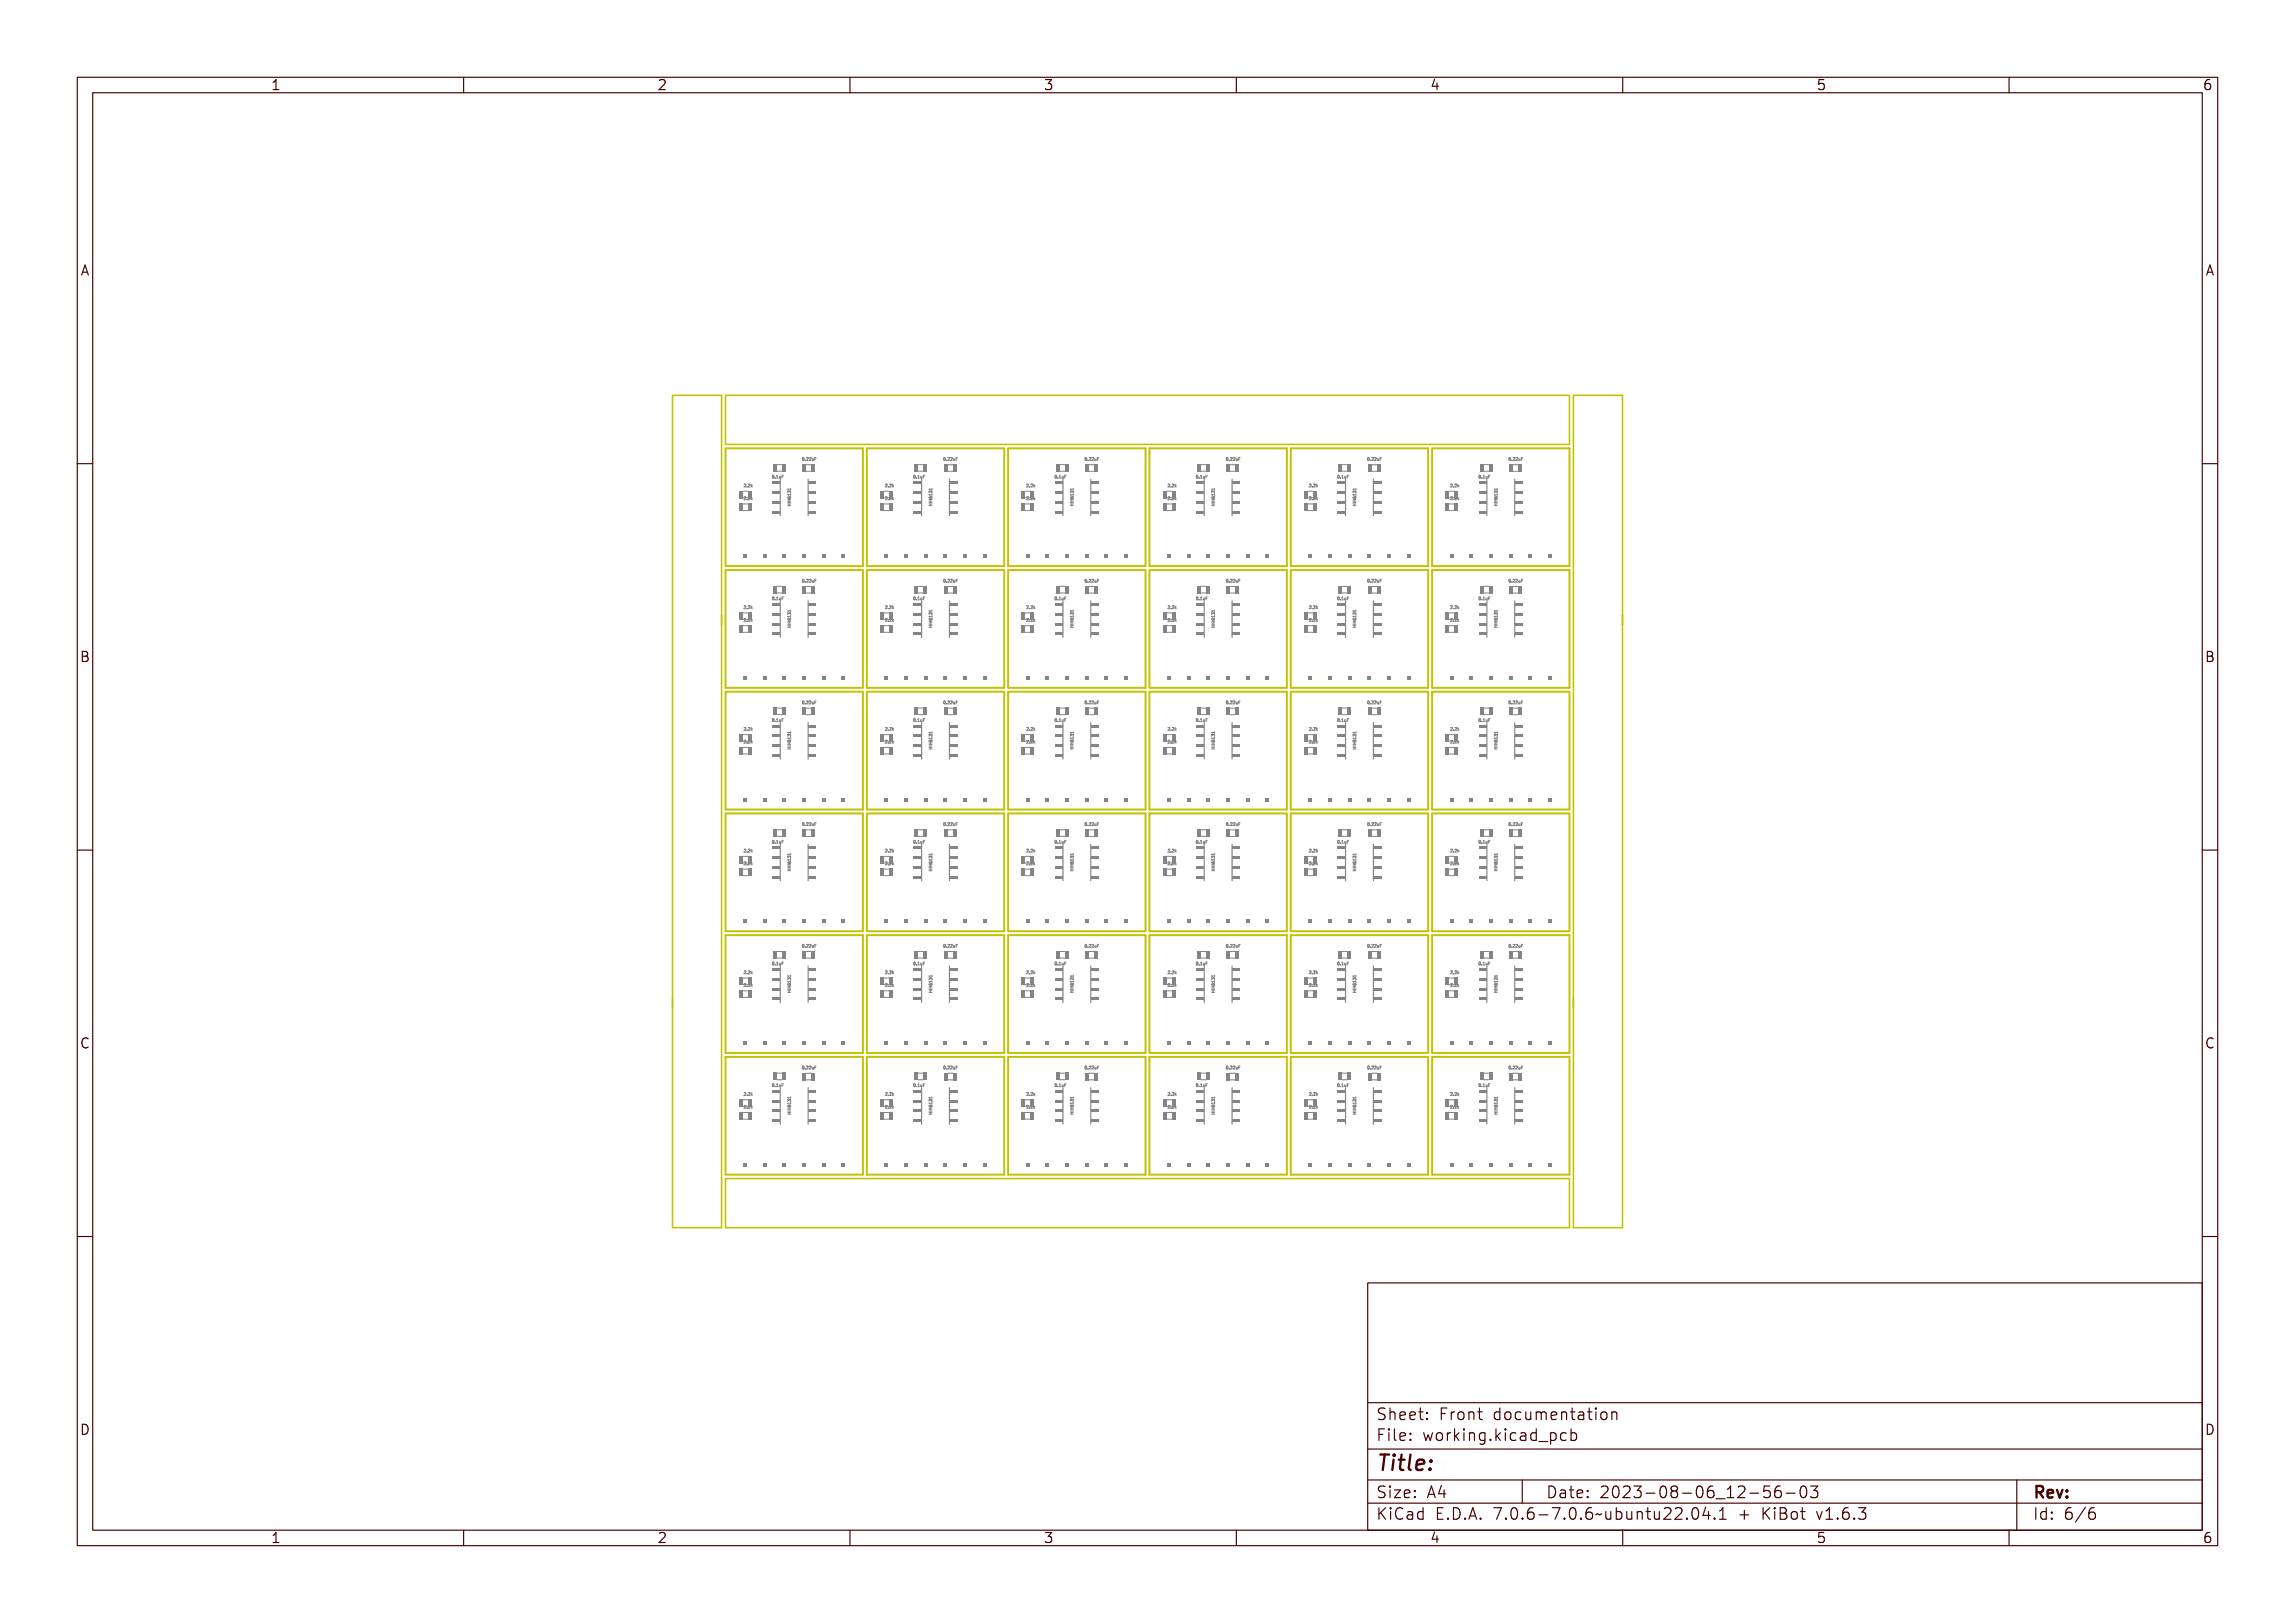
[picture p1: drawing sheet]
<svg xmlns="http://www.w3.org/2000/svg" width="297mm" height="210mm" viewBox="0 0 297 210" stroke-linecap="round" stroke-linejoin="round" font-family="sans-serif">
<defs><g id="words">
<text font-size="2.7" fill="#480000" x="178" y="190.3">Title:</text>
<g font-size="2" fill="#480000">
<text x="178" y="183.7">Sheet: Front documentation</text>
<text x="178" y="186.5">File: working.kicad_pcb</text>
<text x="178" y="193.9">Size: A4</text>
<text x="178" y="196.6">KiCad E.D.A. 7.0.6-7.0.6~ubuntu22.04.1 + KiBot v1.6.3</text>
<text x="200" y="193.9">Date: 2023-08-06_12-56-03</text>
<text x="263" y="196.6">Id: 6/6</text>
<text x="263" y="193.9">Rev:</text>
</g>
<g font-size="1.7" fill="#480000">
<text x="35" y="11.7">1</text>
<text x="85" y="11.7">2</text>
<text x="135" y="11.7">3</text>
<text x="185" y="11.7">4</text>
<text x="235" y="11.7">5</text>
<text x="285" y="11.7">6</text>
<text x="10.5" y="35.7">A</text>
<text x="285.5" y="35.7">A</text>
<text x="10.5" y="85.6">B</text>
<text x="285.5" y="85.6">B</text>
<text x="10.5" y="135.7">C</text>
<text x="285.5" y="135.7">C</text>
<text x="10.5" y="185.6">D</text>
<text x="285.5" y="185.6">D</text>
<text x="35" y="199.7">1</text>
<text x="85" y="199.7">2</text>
<text x="135" y="199.7">3</text>
<text x="185" y="199.7">4</text>
<text x="235" y="199.7">5</text>
<text x="285" y="199.7">6</text>
</g>
<g font-size=".5" fill="#848484">
<text x="103.9" y="59.6">0.22uF</text>
<text x="122.2" y="59.6">0.22uF</text>
<text x="140.5" y="59.6">0.22uF</text>
<text x="158.8" y="59.6">0.22uF</text>
<text x="177" y="59.6">0.22uF</text>
<text x="195.3" y="59.6">0.22uF</text>
<text x="96.2" y="64.7">2.2k</text>
<text x="96.2" y="63">2.2k</text>
<text x="99.9" y="61.9">0.1uF</text>
<text x="102.3" y="65.2" transform="rotate(-90 102.3 65.2)">HIH6131</text>
<text x="114.5" y="64.7">2.2k</text>
<text x="114.5" y="63">2.2k</text>
<text x="118.1" y="61.9">0.1uF</text>
<text x="120.6" y="65.2" transform="rotate(-90 120.6 65.2)">HIH6131</text>
<text x="132.8" y="64.7">2.2k</text>
<text x="132.8" y="63">2.2k</text>
<text x="136.4" y="61.9">0.1uF</text>
<text x="138.9" y="65.2" transform="rotate(-90 138.9 65.2)">HIH6131</text>
<text x="151.1" y="63">2.2k</text>
<text x="151.1" y="64.7">2.2k</text>
<text x="154.7" y="61.9">0.1uF</text>
<text x="157.2" y="65.2" transform="rotate(-90 157.2 65.2)">HIH6131</text>
<text x="169.4" y="63">2.2k</text>
<text x="169.4" y="64.7">2.2k</text>
<text x="173" y="61.9">0.1uF</text>
<text x="175.5" y="65.2" transform="rotate(-90 175.5 65.2)">HIH6131</text>
<text x="187.7" y="64.7">2.2k</text>
<text x="187.7" y="63">2.2k</text>
<text x="191.3" y="61.9">0.1uF</text>
<text x="193.8" y="65.2" transform="rotate(-90 193.8 65.2)">HIH6131</text>
<text x="99.9" y="77.6">0.1uF</text>
<text x="103.9" y="75.3">0.22uF</text>
<text x="118.1" y="77.6">0.1uF</text>
<text x="122.2" y="75.3">0.22uF</text>
<text x="136.4" y="77.6">0.1uF</text>
<text x="140.5" y="75.3">0.22uF</text>
<text x="154.7" y="77.6">0.1uF</text>
<text x="158.8" y="75.3">0.22uF</text>
<text x="173" y="77.6">0.1uF</text>
<text x="177" y="75.3">0.22uF</text>
<text x="191.3" y="77.6">0.1uF</text>
<text x="195.3" y="75.3">0.22uF</text>
<text x="96.2" y="78.8">2.2k</text>
<text x="96.2" y="80.4">2.2k</text>
<text x="102.3" y="80.9" transform="rotate(-90 102.3 80.9)">HIH6131</text>
<text x="114.5" y="80.4">2.2k</text>
<text x="114.5" y="78.8">2.2k</text>
<text x="120.6" y="80.9" transform="rotate(-90 120.6 80.9)">HIH6131</text>
<text x="132.8" y="78.8">2.2k</text>
<text x="132.8" y="80.4">2.2k</text>
<text x="138.9" y="80.9" transform="rotate(-90 138.9 80.9)">HIH6131</text>
<text x="151.1" y="80.4">2.2k</text>
<text x="151.1" y="78.8">2.2k</text>
<text x="157.2" y="80.9" transform="rotate(-90 157.2 80.9)">HIH6131</text>
<text x="169.4" y="80.4">2.2k</text>
<text x="169.4" y="78.8">2.2k</text>
<text x="175.5" y="80.9" transform="rotate(-90 175.5 80.9)">HIH6131</text>
<text x="187.7" y="80.4">2.2k</text>
<text x="187.7" y="78.8">2.2k</text>
<text x="193.8" y="80.9" transform="rotate(-90 193.8 80.9)">HIH6131</text>
<text x="96.2" y="94.5">2.2k</text>
<text x="99.9" y="93.4">0.1uF</text>
<text x="103.9" y="91.1">0.22uF</text>
<text x="114.5" y="94.5">2.2k</text>
<text x="118.1" y="93.4">0.1uF</text>
<text x="122.2" y="91.1">0.22uF</text>
<text x="132.8" y="94.5">2.2k</text>
<text x="136.4" y="93.4">0.1uF</text>
<text x="140.5" y="91.1">0.22uF</text>
<text x="151.1" y="94.5">2.2k</text>
<text x="154.7" y="93.4">0.1uF</text>
<text x="158.8" y="91.1">0.22uF</text>
<text x="169.4" y="94.5">2.2k</text>
<text x="173" y="93.4">0.1uF</text>
<text x="177" y="91.1">0.22uF</text>
<text x="187.7" y="94.5">2.2k</text>
<text x="191.3" y="93.4">0.1uF</text>
<text x="195.3" y="91.1">0.22uF</text>
<text x="96.2" y="96.2">2.2k</text>
<text x="102.3" y="96.7" transform="rotate(-90 102.3 96.7)">HIH6131</text>
<text x="114.5" y="96.2">2.2k</text>
<text x="120.6" y="96.7" transform="rotate(-90 120.6 96.7)">HIH6131</text>
<text x="132.8" y="96.2">2.2k</text>
<text x="138.9" y="96.7" transform="rotate(-90 138.9 96.7)">HIH6131</text>
<text x="151.1" y="96.2">2.2k</text>
<text x="157.2" y="96.7" transform="rotate(-90 157.2 96.7)">HIH6131</text>
<text x="169.4" y="96.2">2.2k</text>
<text x="175.5" y="96.7" transform="rotate(-90 175.5 96.7)">HIH6131</text>
<text x="187.7" y="96.2">2.2k</text>
<text x="193.8" y="96.7" transform="rotate(-90 193.8 96.7)">HIH6131</text>
<text x="103.9" y="106.8">0.22uF</text>
<text x="122.2" y="106.8">0.22uF</text>
<text x="140.5" y="106.8">0.22uF</text>
<text x="158.8" y="106.8">0.22uF</text>
<text x="177" y="106.8">0.22uF</text>
<text x="195.3" y="106.8">0.22uF</text>
<text x="96.2" y="110.3">2.2k</text>
<text x="96.2" y="111.9">2.2k</text>
<text x="99.9" y="109.1">0.1uF</text>
<text x="102.3" y="112.4" transform="rotate(-90 102.3 112.4)">HIH6131</text>
<text x="114.5" y="110.3">2.2k</text>
<text x="114.5" y="111.9">2.2k</text>
<text x="118.1" y="109.1">0.1uF</text>
<text x="120.6" y="112.4" transform="rotate(-90 120.6 112.4)">HIH6131</text>
<text x="132.8" y="110.3">2.2k</text>
<text x="132.8" y="111.9">2.2k</text>
<text x="136.4" y="109.1">0.1uF</text>
<text x="138.9" y="112.4" transform="rotate(-90 138.9 112.4)">HIH6131</text>
<text x="151.1" y="110.3">2.2k</text>
<text x="151.1" y="111.9">2.2k</text>
<text x="154.7" y="109.1">0.1uF</text>
<text x="157.2" y="112.4" transform="rotate(-90 157.2 112.4)">HIH6131</text>
<text x="169.4" y="111.9">2.2k</text>
<text x="169.4" y="110.3">2.2k</text>
<text x="173" y="109.1">0.1uF</text>
<text x="175.5" y="112.4" transform="rotate(-90 175.5 112.4)">HIH6131</text>
<text x="187.7" y="110.3">2.2k</text>
<text x="187.7" y="111.9">2.2k</text>
<text x="191.3" y="109.1">0.1uF</text>
<text x="193.8" y="112.4" transform="rotate(-90 193.8 112.4)">HIH6131</text>
<text x="99.9" y="124.9">0.1uF</text>
<text x="103.9" y="122.6">0.22uF</text>
<text x="118.1" y="124.9">0.1uF</text>
<text x="122.2" y="122.6">0.22uF</text>
<text x="136.4" y="124.9">0.1uF</text>
<text x="140.5" y="122.6">0.22uF</text>
<text x="154.7" y="124.9">0.1uF</text>
<text x="158.8" y="122.6">0.22uF</text>
<text x="173" y="124.9">0.1uF</text>
<text x="177" y="122.6">0.22uF</text>
<text x="191.3" y="124.9">0.1uF</text>
<text x="195.3" y="122.6">0.22uF</text>
<text x="96.2" y="127.7">2.2k</text>
<text x="96.2" y="126">2.2k</text>
<text x="102.3" y="128.2" transform="rotate(-90 102.3 128.2)">HIH6131</text>
<text x="114.5" y="126">2.2k</text>
<text x="114.5" y="127.7">2.2k</text>
<text x="120.6" y="128.2" transform="rotate(-90 120.6 128.2)">HIH6131</text>
<text x="132.8" y="127.7">2.2k</text>
<text x="132.8" y="126">2.2k</text>
<text x="138.9" y="128.2" transform="rotate(-90 138.9 128.2)">HIH6131</text>
<text x="151.1" y="126">2.2k</text>
<text x="151.1" y="127.7">2.2k</text>
<text x="157.2" y="128.2" transform="rotate(-90 157.2 128.2)">HIH6131</text>
<text x="169.4" y="126">2.2k</text>
<text x="169.4" y="127.7">2.2k</text>
<text x="175.5" y="128.2" transform="rotate(-90 175.5 128.2)">HIH6131</text>
<text x="187.7" y="127.7">2.2k</text>
<text x="187.7" y="126">2.2k</text>
<text x="193.8" y="128.2" transform="rotate(-90 193.8 128.2)">HIH6131</text>
<text x="96.2" y="143.4">2.2k</text>
<text x="96.2" y="141.8">2.2k</text>
<text x="99.9" y="140.6">0.1uF</text>
<text x="102.3" y="143.9" transform="rotate(-90 102.3 143.9)">HIH6131</text>
<text x="103.9" y="138.3">0.22uF</text>
<text x="114.5" y="143.4">2.2k</text>
<text x="114.5" y="141.8">2.2k</text>
<text x="118.1" y="140.6">0.1uF</text>
<text x="120.6" y="143.9" transform="rotate(-90 120.6 143.9)">HIH6131</text>
<text x="122.2" y="138.3">0.22uF</text>
<text x="132.8" y="143.4">2.2k</text>
<text x="132.8" y="141.8">2.2k</text>
<text x="136.4" y="140.6">0.1uF</text>
<text x="138.9" y="143.9" transform="rotate(-90 138.9 143.9)">HIH6131</text>
<text x="140.5" y="138.3">0.22uF</text>
<text x="151.1" y="141.8">2.2k</text>
<text x="151.1" y="143.4">2.2k</text>
<text x="154.7" y="140.6">0.1uF</text>
<text x="157.2" y="143.9" transform="rotate(-90 157.2 143.9)">HIH6131</text>
<text x="158.8" y="138.3">0.22uF</text>
<text x="169.4" y="141.8">2.2k</text>
<text x="169.4" y="143.4">2.2k</text>
<text x="173" y="140.6">0.1uF</text>
<text x="175.5" y="143.9" transform="rotate(-90 175.5 143.9)">HIH6131</text>
<text x="177" y="138.3">0.22uF</text>
<text x="187.7" y="141.8">2.2k</text>
<text x="187.7" y="143.4">2.2k</text>
<text x="191.3" y="140.6">0.1uF</text>
<text x="193.8" y="143.9" transform="rotate(-90 193.8 143.9)">HIH6131</text>
<text x="195.3" y="138.3">0.22uF</text>
</g>
</g></defs>
<g fill="none" stroke="#848484" stroke-width=".13">
<path d="M104 59.3v-.1a.17 .17 0 0 1 .2 .2 .17 .17 0 0 1-.2 .2zM104 59.3l.1 .1-.1 .2zM104.3 59.5l.1 .1zM104.5 59.3a.16 .16 0 0 1 .3 .1 .16 .16 0 0 1-.2 .2h.2h-.3l.2-.3zM104.8 59.3a.16 .16 0 0 1 .3 .1 .16 .16 0 0 1-.2 .2h.2h-.3l.2-.3zM105.1 59.3l.1 .3 .2-.3v.3h-.2zM105.5 59.2h.2l-.2 .1v.1h.2h-.2v.2zM122.2 59.3l.1-.1a.17 .17 0 0 1 .2 .2 .18 .18 0 0 1-.3 .2zM122.3 59.3l.1 .1-.1 .2zM122.6 59.5l.1 .1zM122.8 59.3a.16 .16 0 0 1 .3 .1 .16 .16 0 0 1-.2 .2h.1h-.2l.2-.3zM123.1 59.3a.16 .16 0 0 1 .3 .1 .16 .16 0 0 1-.2 .2h.1h-.2l.2-.3z"/>
<path d="M123.4 59.3l.1 .3 .1-.3v.3h-.1zM123.7 59.2h.3l-.2 .1v.1h.1h-.1v.2zM140.5 59.3l.1-.1a.17 .17 0 0 1 .1 .2 .17 .17 0 0 1-.2 .2zM140.6 59.3l.1 .1-.1 .2zM140.9 59.5l.1 .1zM141.1 59.3a.16 .16 0 0 1 .2 .1 .16 .16 0 0 1-.1 .2h.1h-.2l.2-.3zM141.4 59.3a.16 .16 0 0 1 .2 .1 .16 .16 0 0 1-.1 .2h.1h-.2l.2-.3zM141.7 59.3l.1 .3 .1-.3v.3h-.2zM142 59.2h.2l-.1 .1v.1h.1h-.1v.2zM158.8 59.3l.1-.1a.17 .17 0 0 1 .1 .2 .17 .17 0 0 1-.2 .2zM158.9 59.3l.1 .1-.1 .2zM159.2 59.5v.1z"/>
<path d="M159.4 59.3a.16 .16 0 0 1 .2 .1 .16 .16 0 0 1-.1 .2h.1h-.2l.2-.3zM159.7 59.3a.16 .16 0 0 1 .2 .1 .16 .16 0 0 1-.1 .2h.1h-.2l.2-.3zM160 59.3l.1 .3 .1-.3v.3h-.2zM160.3 59.2h.2l-.1 .1v.1h.1h-.1v.2zM177.1 59.3v-.1a.17 .17 0 0 1 .2 .2 .17 .17 0 0 1-.2 .2zM177.2 59.3l.1 .1-.1 .2zM177.5 59.5v.1zM177.7 59.3a.16 .16 0 0 1 .2 .1 .16 .16 0 0 1-.2 .2h.2h-.2l.2-.3zM178 59.3a.16 .16 0 0 1 .2 .1 .16 .16 0 0 1-.2 .2h.2h-.2l.2-.3zM178.3 59.3l.1 .3 .1-.3v.3h-.2zM178.6 59.2h.2l-.1 .1v.1h.1h-.1v.2zM195.4 59.3v-.1a.17 .17 0 0 1 .2 .2 .17 .17 0 0 1-.2 .2z"/>
<path d="M195.5 59.3l.1 .1-.1 .2zM195.8 59.5v.1zM196 59.3a.16 .16 0 0 1 .2 .1 .16 .16 0 0 1-.2 .2h.2h-.2l.1-.3zM196.3 59.3a.16 .16 0 0 1 .2 .1 .16 .16 0 0 1-.2 .2h.2h-.2l.1-.3zM196.6 59.3l.1 .3 .1-.3v.3h-.2zM196.9 59.2h.2l-.2 .1v.1h.2h-.2v.2zM96.3 78.4a.16 .16 0 0 1 .2 .1 .16 .16 0 0 1-.2 .2l.2 .1h-.2l.1-.3zM96.3 64.3a.16 .16 0 0 1 .2 .1 .16 .16 0 0 1-.2 .2l.2 .1h-.2l.1-.3zM96.3 62.7a.16 .16 0 0 1 .2 .1 .16 .16 0 0 1-.2 .2h.2h-.2l.1-.2zM96.7 78.7v.1zM96.7 64.6v.1zM96.7 63h.1"/>
<path d="M96.9 78.4a.16 .16 0 0 1 .2 .1 .16 .16 0 0 1-.2 .2l.2 .1h-.2l.1-.3zM96.9 64.3a.16 .16 0 0 1 .2 .1 .16 .16 0 0 1-.2 .2l.2 .1h-.2l.1-.3zM96.9 62.7a.16 .16 0 0 1 .2 .1 .16 .16 0 0 1-.2 .2h.2h-.2l.1-.2zM97.2 78.4l.1 .2 .1-.1-.1 .1 .1 .2-.1-.2-.1 .2zM97.2 64.3l.1 .2 .1-.1-.1 .1 .1 .2-.1-.2-.1 .2zM97.2 62.6l.1 .3 .1-.1-.1 .1 .1 .1-.1-.1-.1 .1zM99.9 77.3h.1a.17 .17 0 0 1 .1 .2 .17 .17 0 0 1-.2 .1zM99.9 61.6l.1-.1a.17 .17 0 0 1 .1 .2 .17 .17 0 0 1-.2 .1zM100 77.3l.1 .1-.1 .2zM100 61.6h.1l-.1 .3zM100.3 77.6h.1M100.3 61.8v.1z"/>
<path d="M100.5 77.3h.2v.3h-.2h.1v-.3zM100.5 61.5h.2v.3v.1h-.2l.1-.1v-.2zM100.8 77.4l.1 .2 .1-.2v.2h-.2zM100.8 61.6l.1 .3 .1-.3v.3h-.2zM101.1 77.3h.2h-.1v.1h.1l-.1 .1v.1zM101.1 61.5h.2l-.1 .1v.1h.1h-.1v.2zM101.9 65.4h.4M102 79.6h.3v-.1v.2l-.3-.1v.1zM102 78.9h.3v.2l-.3-.1v.1zM102 64.9h.3l-.1 .1v.1l.1 .1h-.3l.1-.1v-.1zM102 64.6v.1h.3v-.1v.2h-.3zM102 64.3h.3l-.1 .1v.1l.1 .1h-.3l.1-.1v-.1z"/>
<path d="M102 63.8h.3v-.1v.2h-.3zM102 63.2h.3v-.1v.2h-.3zM102 79.8l.1 .2a.12 .12 0 0 1 .1-.2 .12 .12 0 0 1 .1 .1 .12 .12 0 0 1-.1 .1h-.2zM102 64.1l.1 .1a.12 .12 0 0 1 .1-.2 .12 .12 0 0 1 .1 .1 .12 .12 0 0 1-.1 .2l-.2-.1zM102 79.2l.1 .1a.11 .11 0 0 1 .2-.1 .11 .11 0 0 1 0 .2l-.1-.2v.1l-.2-.1v.2zM102 63.5h.1a.11 .11 0 0 1 .2 0 .11 .11 0 0 1 0 .2l-.1-.2v.1l-.2-.1v.2zM102.1 65.2v.2M104 75a.17 .17 0 0 1 .2 .2 .17 .17 0 0 1-.2 .1zM104 75l.1 .1-.1 .2zM104.3 75.3h.1zM104.5 75a.16 .16 0 0 1 .3 .1 .16 .16 0 0 1-.2 .2h.2h-.3l.2-.2zM104.8 75a.16 .16 0 0 1 .3 .1 .16 .16 0 0 1-.2 .2h.2h-.3l.2-.2z"/>
<path d="M105.1 75.1l.1 .2 .2-.2v.2h-.2zM105.5 75h.2h-.2v.1h.2l-.2 .1v.1zM114.6 64.3a.16 .16 0 0 1 .2 .1 .16 .16 0 0 1-.2 .2l.2 .1h-.2l.1-.3zM114.6 78.4a.16 .16 0 0 1 .2 .1 .16 .16 0 0 1-.2 .2l.2 .1h-.2l.1-.3zM114.6 62.7a.16 .16 0 0 1 .2 .1 .16 .16 0 0 1-.2 .2h.2h-.2l.1-.2zM115 64.6v.1zM115 78.7v.1zM115 63h.1M115.2 64.3a.16 .16 0 0 1 .2 .1 .16 .16 0 0 1-.2 .2l.2 .1h-.2l.1-.3zM115.2 78.4a.16 .16 0 0 1 .2 .1 .16 .16 0 0 1-.2 .2l.2 .1h-.2l.1-.3zM115.2 62.7a.16 .16 0 0 1 .2 .1 .16 .16 0 0 1-.2 .2h.2h-.2l.1-.2zM115.5 64.3v.2l.2-.1-.1 .1 .1 .2-.1-.2-.1 .2z"/>
<path d="M115.5 78.4v.2l.2-.1-.1 .1 .1 .2-.1-.2-.1 .2zM115.5 62.6v.3l.2-.1-.1 .1 .1 .1-.1-.1-.1 .1zM118.2 77.3a.17 .17 0 0 1 .2 .2 .17 .17 0 0 1-.2 .1zM118.2 61.6v-.1a.17 .17 0 0 1 .2 .2 .17 .17 0 0 1-.2 .1zM118.3 77.3l.1 .1-.1 .2zM118.3 61.6h.1l-.1 .3zM118.6 77.6h.1M118.6 61.8v.1zM118.8 77.3h.1v.3h.1h-.2h.1v-.3zM118.8 61.5h.1v.3l.1 .1h-.2l.1-.1v-.2zM119.1 77.4l.1 .2 .1-.2v.2h-.2zM119.1 61.6l.1 .3 .1-.3v.3h-.2z"/>
<path d="M119.4 77.3h.2h-.1v.1h.1l-.1 .1v.1zM119.4 61.5h.2l-.1 .1v.1h.1h-.1v.2zM120.2 65.4h.4M120.3 64.9h.3l-.2 .1v.1l.2 .1h-.3l.1-.1v-.1zM120.3 64.6v.1h.3v-.1v.2h-.3zM120.3 64.3h.3l-.2 .1v.1l.2 .1h-.3l.1-.1v-.1zM120.3 63.8h.3v-.1v.2h-.3zM120.3 63.2h.3v-.1v.2h-.3zM120.3 79.6h.3v-.1v.2l-.3-.1v.1zM120.3 78.9h.3v.2l-.3-.1v.1zM120.3 64.1l.1 .1a.12 .12 0 0 1 .1-.2 .12 .12 0 0 1 .1 .1 .12 .12 0 0 1-.1 .2l-.2-.1zM120.3 79.8l.1 .2a.12 .12 0 0 1 .1-.2 .12 .12 0 0 1 .1 .1 .12 .12 0 0 1-.1 .1h-.2z"/>
<path d="M120.3 63.5h.1a.11 .11 0 0 1 .2 0 .11 .11 0 0 1 0 .2l-.1-.2-.1 .1-.1-.1v.2zM120.3 79.2l.1 .1a.11 .11 0 0 1 .2-.1 .11 .11 0 0 1 0 .2l-.1-.2-.1 .1-.1-.1v.2zM120.4 65.2v.2M122.2 75h.1a.17 .17 0 0 1 .2 .2 .17 .17 0 0 1-.3 .1zM122.3 75l.1 .1-.1 .2zM122.6 75.3h.1zM122.8 75a.16 .16 0 0 1 .3 .1 .16 .16 0 0 1-.2 .2h.1h-.2l.2-.2zM123.1 75a.16 .16 0 0 1 .3 .1 .16 .16 0 0 1-.2 .2h.1h-.2l.2-.2zM123.4 75.1l.1 .2 .1-.2v.2h-.1zM123.7 75h.3h-.2v.1h.1l-.1 .1v.1zM132.9 64.3a.16 .16 0 0 1 .2 .1 .16 .16 0 0 1-.2 .2l.2 .1h-.2l.1-.3zM132.9 62.7a.16 .16 0 0 1 .2 .1 .16 .16 0 0 1-.2 .2h.2h-.2l.1-.2z"/>
<path d="M132.9 78.4a.16 .16 0 0 1 .2 .1 .16 .16 0 0 1-.2 .2l.2 .1h-.2l.1-.3zM133.2 64.6l.1 .1zM133.2 63h.1zM133.2 78.7l.1 .1zM133.5 64.3a.16 .16 0 0 1 .2 .1 .16 .16 0 0 1-.2 .2l.2 .1h-.2l.1-.3zM133.5 62.7a.16 .16 0 0 1 .2 .1 .16 .16 0 0 1-.2 .2h.2h-.2l.1-.2zM133.5 78.4a.16 .16 0 0 1 .2 .1 .16 .16 0 0 1-.2 .2l.2 .1h-.2l.1-.3zM133.8 64.3v.2l.2-.1-.1 .1 .1 .2-.1-.2-.1 .2zM133.8 62.6v.3l.2-.1-.1 .1 .1 .1-.1-.1-.1 .1zM133.8 78.4v.2l.2-.1-.1 .1 .1 .2-.1-.2-.1 .2zM136.5 61.6v-.1a.17 .17 0 0 1 .2 .2 .17 .17 0 0 1-.2 .1zM136.5 77.3a.17 .17 0 0 1 .2 .2 .17 .17 0 0 1-.2 .1z"/>
<path d="M136.6 61.6h.1l-.1 .3zM136.6 77.3l.1 .1-.1 .2zM136.9 61.8v.1zM136.9 77.6h.1M137.1 61.5h.1v.3l.1 .1h-.2l.1-.3zM137.1 77.3h.1v.3h.1h-.2l.1-.3zM137.4 61.6l.1 .3 .1-.3v.3h-.2zM137.4 77.4l.1 .2 .1-.2v.2h-.2zM137.7 61.5h.2l-.2 .1v.1h.2h-.2v.2zM137.7 77.3h.2h-.2v.1h.2l-.2 .1v.1zM138.5 65.4h.4M138.5 79.6h.4v-.1v.2l-.3-.1v.1z"/>
<path d="M138.5 78.9h.4v.2l-.3-.1v.1zM138.5 64.9h.4l-.2 .1v.1l.2 .1h-.4l.2-.1v-.1zM138.5 64.6l.1 .1h.3v-.1v.2h-.3h-.1zM138.5 64.3h.4l-.2 .1v.1l.2 .1h-.4l.2-.1v-.1zM138.5 63.8h.4v-.1v.2h-.3zM138.5 63.2h.4v-.1v.2h-.3zM138.6 79.8l.1 .2a.12 .12 0 0 1 0-.2 .12 .12 0 0 1 .2 .1 .12 .12 0 0 1-.1 .1h-.2zM138.6 64.1l.1 .1a.12 .12 0 0 1 0-.2 .12 .12 0 0 1 .2 .1 .12 .12 0 0 1-.1 .2l-.2-.1zM138.6 79.2l.1 .1a.11 .11 0 0 1 .2-.1 .11 .11 0 0 1-.1 .2v-.2l-.1 .1-.1-.1v.2zM138.6 63.5h.1a.11 .11 0 0 1 .2 0 .11 .11 0 0 1-.1 .2v-.2l-.1 .1-.1-.1v.2zM138.7 65.2v.2M140.5 75h.1a.17 .17 0 0 1 .1 .2 .17 .17 0 0 1-.2 .1z"/>
<path d="M140.6 75l.1 .1-.1 .2zM140.9 75.3h.1zM141.1 75a.16 .16 0 0 1 .2 .1 .16 .16 0 0 1-.1 .2h.1h-.2l.2-.2zM141.4 75a.16 .16 0 0 1 .2 .1 .16 .16 0 0 1-.1 .2h.1h-.2l.2-.2zM141.7 75.1l.1 .2 .1-.2v.2h-.2zM142 75h.2h-.1v.1h.1l-.1 .1v.1zM151.1 62.7a.16 .16 0 0 1 .3 .1 .16 .16 0 0 1-.2 .2h.2h-.3l.2-.2zM151.1 64.3a.16 .16 0 0 1 .3 .1 .16 .16 0 0 1-.2 .2l.2 .1h-.3l.2-.3zM151.1 78.4a.16 .16 0 0 1 .3 .1 .16 .16 0 0 1-.2 .2l.2 .1h-.3l.2-.3zM151.5 63h.1zM151.5 64.6l.1 .1zM151.5 78.7l.1 .1z"/>
<path d="M151.7 62.7a.16 .16 0 0 1 .3 .1 .16 .16 0 0 1-.2 .2h.2h-.3l.2-.2zM151.7 64.3a.16 .16 0 0 1 .3 .1 .16 .16 0 0 1-.2 .2l.2 .1h-.3l.2-.3zM151.7 78.4a.16 .16 0 0 1 .3 .1 .16 .16 0 0 1-.2 .2l.2 .1h-.3l.2-.3zM152.1 62.6v.3l.2-.1-.1 .1 .1 .1-.2-.1v.1zM152.1 64.3v.2l.2-.1-.1 .1 .1 .2-.2-.2v.2zM152.1 78.4v.2l.2-.1-.1 .1 .1 .2-.2-.2v.2zM154.8 77.3a.17 .17 0 0 1 .2 .2 .17 .17 0 0 1-.2 .1zM154.8 61.6v-.1a.17 .17 0 0 1 .2 .2 .17 .17 0 0 1-.2 .1zM154.8 77.3l.1 .1v.2zM154.8 61.6h.1v.3zM155.1 77.6h.1zM155.1 61.8l.1 .1z"/>
<path d="M155.4 77.3h.1v.3h.1h-.2h.1v-.3zM155.4 61.5h.1v.3l.1 .1h-.2l.1-.1v-.2zM155.7 77.4l.1 .2 .1-.2v.2h-.2zM155.7 61.6l.1 .3 .1-.3v.3h-.2zM156 77.3h.2h-.2v.1h.2l-.2 .1v.1zM156 61.5h.2l-.2 .1v.1h.2h-.2v.2zM156.8 65.4h.4M156.8 79.6h.4v-.1v.2l-.3-.1v.1zM156.8 78.9h.4v.2l-.3-.1v.1zM156.8 64.9h.4l-.2 .1v.1l.2 .1h-.4l.2-.1v-.1zM156.8 64.6l.1 .1h.3v-.1v.2h-.3h-.1zM156.8 64.3h.4l-.2 .1v.1l.2 .1h-.4l.2-.1v-.1z"/>
<path d="M156.8 63.8h.4v-.1v.2h-.3zM156.8 63.2h.4v-.1v.2h-.3zM156.8 79.8l.2 .2a.12 .12 0 0 1 0-.2 .12 .12 0 0 1 .2 .1 .12 .12 0 0 1-.1 .1h-.2zM156.8 64.1l.2 .1a.12 .12 0 0 1 0-.2 .12 .12 0 0 1 .2 .1 .12 .12 0 0 1-.1 .2l-.2-.1zM156.9 79.2l.1 .1a.11 .11 0 0 1 .2-.1 .11 .11 0 0 1-.1 .2v-.2l-.1 .1-.1-.1-.1 .2zM156.9 63.5h.1a.11 .11 0 0 1 .2 0 .11 .11 0 0 1-.1 .2v-.2l-.1 .1-.1-.1-.1 .2zM157 65.2v.2M158.8 75h.1a.17 .17 0 0 1 .1 .2 .17 .17 0 0 1-.2 .1zM158.9 75l.1 .1-.1 .2zM159.2 75.3h.1M159.4 75a.16 .16 0 0 1 .2 .1 .16 .16 0 0 1-.1 .2h.1h-.2l.2-.2zM159.7 75a.16 .16 0 0 1 .2 .1 .16 .16 0 0 1-.1 .2h.1h-.2l.2-.2z"/>
<path d="M160 75.1l.1 .2 .1-.2v.2h-.2zM160.3 75h.2h-.1v.1h.1l-.1 .1v.1zM169.4 62.7a.16 .16 0 0 1 .3 .1 .16 .16 0 0 1-.2 .2h.2h-.3l.2-.2zM169.4 64.3a.16 .16 0 0 1 .3 .1 .16 .16 0 0 1-.2 .2l.2 .1h-.3l.2-.3zM169.4 78.4a.16 .16 0 0 1 .3 .1 .16 .16 0 0 1-.2 .2l.2 .1h-.3l.2-.3zM169.8 63h.1zM169.8 64.6l.1 .1zM169.8 78.7l.1 .1zM170 62.7a.16 .16 0 0 1 .3 .1 .16 .16 0 0 1-.2 .2h.2h-.3l.2-.2zM170 64.3a.16 .16 0 0 1 .3 .1 .16 .16 0 0 1-.2 .2l.2 .1h-.3l.2-.3zM170 78.4a.16 .16 0 0 1 .3 .1 .16 .16 0 0 1-.2 .2l.2 .1h-.3l.2-.3zM170.4 62.6v.3l.2-.1-.1 .1 .1 .1-.2-.1v.1z"/>
<path d="M170.4 64.3v.2l.2-.1-.1 .1 .1 .2-.2-.2v.2zM170.4 78.4v.2l.2-.1-.1 .1 .1 .2-.2-.2v.2zM173.1 77.3a.17 .17 0 0 1 .2 .2 .17 .17 0 0 1-.2 .1zM173.1 61.6v-.1a.17 .17 0 0 1 .2 .2 .17 .17 0 0 1-.2 .1zM173.1 77.3l.1 .1v.2zM173.1 61.6h.1v.3zM173.4 77.6h.1zM173.4 61.8l.1 .1zM173.7 77.3h.1v.3h.1h-.2h.1v-.3zM173.7 61.5h.1v.3l.1 .1h-.2l.1-.1v-.2zM174 77.4l.1 .2 .1-.2v.2h-.2zM174 61.6l.1 .3 .1-.3v.3h-.2z"/>
<path d="M174.3 77.3h.2h-.2v.1h.2l-.2 .1v.1zM174.3 61.5h.2l-.2 .1v.1h.2h-.2v.2zM175.1 65.4h.4M175.1 64.9h.4l-.2 .1v.1l.2 .1h-.4l.2-.1v-.1zM175.1 64.6l.1 .1h.2l.1-.1v.2h-.1h-.2h-.1zM175.1 64.3h.4l-.2 .1v.1l.2 .1h-.4l.2-.1v-.1zM175.1 63.8h.3l.1-.1v.2h-.1h-.2h-.1zM175.1 63.2h.3l.1-.1v.2h-.1h-.2h-.1zM175.1 79.6h.3l.1-.1v.2l-.3-.1-.1 .1zM175.1 78.9h.3h.1v.2l-.3-.1-.1 .1zM175.1 64.1l.2 .1a.12 .12 0 0 1 0-.2 .12 .12 0 0 1 .2 .1 .12 .12 0 0 1-.1 .2l-.2-.1zM175.1 79.8l.2 .2a.12 .12 0 0 1 0-.2 .12 .12 0 0 1 .2 .1 .12 .12 0 0 1-.1 .1h-.2z"/>
<path d="M175.1 63.5h.2a.11 .11 0 0 1 .2 0 .11 .11 0 0 1-.1 .2v-.2l-.1 .1-.1-.1-.1 .2zM175.1 79.2l.2 .1a.11 .11 0 0 1 .2-.1 .11 .11 0 0 1-.1 .2v-.2l-.1 .1-.1-.1-.1 .2zM175.3 65.2v.2M177.1 75a.17 .17 0 0 1 .2 .2 .17 .17 0 0 1-.2 .1zM177.2 75l.1 .1-.1 .2zM177.5 75.3h.1M177.7 75a.16 .16 0 0 1 .2 .1 .16 .16 0 0 1-.2 .2h.2h-.2l.2-.2zM178 75a.16 .16 0 0 1 .2 .1 .16 .16 0 0 1-.2 .2h.2h-.2l.2-.2zM178.3 75.1l.1 .2 .1-.2v.2h-.2zM178.6 75h.2h-.1v.1h.1l-.1 .1v.1zM187.7 64.3a.16 .16 0 0 1 .3 .1 .16 .16 0 0 1-.2 .2l.1 .1h-.2l.2-.3zM187.7 62.7a.16 .16 0 0 1 .3 .1 .16 .16 0 0 1-.2 .2h.1h-.2l.2-.2z"/>
<path d="M187.7 78.4a.16 .16 0 0 1 .3 .1 .16 .16 0 0 1-.2 .2l.1 .1h-.2l.2-.3zM188.1 64.6l.1 .1zM188.1 63h.1zM188.1 78.7l.1 .1zM188.3 64.3a.16 .16 0 0 1 .3 .1 .16 .16 0 0 1-.2 .2l.1 .1h-.2l.2-.3zM188.3 62.7a.16 .16 0 0 1 .3 .1 .16 .16 0 0 1-.2 .2h.1h-.2l.2-.2zM188.3 78.4a.16 .16 0 0 1 .3 .1 .16 .16 0 0 1-.2 .2l.1 .1h-.2l.2-.3zM188.6 64.3l.1 .2 .2-.1-.1 .1 .1 .2-.2-.2-.1 .2zM188.6 62.6l.1 .3 .2-.1-.1 .1 .1 .1-.2-.1-.1 .1zM188.6 78.4l.1 .2 .2-.1-.1 .1 .1 .2-.2-.2-.1 .2zM191.4 77.3a.17 .17 0 0 1 .2 .2 .17 .17 0 0 1-.2 .1zM191.4 61.6v-.1a.17 .17 0 0 1 .2 .2 .17 .17 0 0 1-.2 .1z"/>
<path d="M191.4 77.3l.1 .1-.1 .2zM191.4 61.6h.1l-.1 .3zM191.7 77.6h.1zM191.7 61.8l.1 .1zM192 77.3h.1v.3h.1h-.2v-.3zM192 61.5h.1v.3l.1 .1h-.2v-.1v-.2zM192.3 77.4l.1 .2 .1-.2v.2h-.2zM192.3 61.6l.1 .3 .1-.3v.3h-.2zM192.6 77.3h.2h-.2v.1h.2l-.2 .1v.1zM192.6 61.5h.2l-.2 .1v.1h.2h-.2v.2zM193.4 65.4h.4M193.4 64.9h.4l-.2 .1v.1l.2 .1h-.4l.2-.1v-.1z"/>
<path d="M193.4 64.6v.1h.3l.1-.1v.2h-.1h-.3zM193.4 64.3h.4l-.2 .1v.1l.2 .1h-.4l.2-.1v-.1zM193.4 63.8h.3l.1-.1v.2h-.1h-.2h-.1zM193.4 63.2h.3l.1-.1v.2h-.1h-.2h-.1zM193.4 79.6h.3l.1-.1v.2l-.3-.1-.1 .1zM193.4 78.9h.3h.1v.2l-.3-.1-.1 .1zM193.4 64.1l.2 .1a.12 .12 0 0 1 0-.2 .12 .12 0 0 1 .2 .1 .12 .12 0 0 1-.1 .2l-.3-.1zM193.4 79.8l.2 .2a.12 .12 0 0 1 0-.2 .12 .12 0 0 1 .2 .1 .12 .12 0 0 1-.1 .1h-.3zM193.4 63.5h.2a.11 .11 0 0 1 .2 0 .11 .11 0 0 1-.1 .2v-.2l-.1 .1-.1-.1-.1 .2zM193.4 79.2l.2 .1a.11 .11 0 0 1 .2-.1 .11 .11 0 0 1-.1 .2v-.2l-.1 .1-.1-.1-.1 .2zM193.6 65.2v.2M195.4 75a.17 .17 0 0 1 .2 .2 .17 .17 0 0 1-.2 .1z"/>
<path d="M195.5 75l.1 .1-.1 .2zM195.8 75.3h.1M196 75a.16 .16 0 0 1 .2 .1 .16 .16 0 0 1-.2 .2h.2h-.2l.1-.2zM196.3 75a.16 .16 0 0 1 .2 .1 .16 .16 0 0 1-.2 .2h.2h-.2l.1-.2zM196.6 75.1l.1 .2 .1-.2v.2h-.2zM196.9 75h.2h-.2v.1h.2l-.2 .1v.1zM96.3 80.1a.16 .16 0 0 1 .2 .1 .16 .16 0 0 1-.2 .2h.2h-.2l.1-.2zM96.3 95.8a.16 .16 0 0 1 .2 .1 .16 .16 0 0 1-.2 .2l.2 .1h-.2l.1-.3zM96.3 94.2a.16 .16 0 0 1 .2 .1 .16 .16 0 0 1-.2 .2h.2h-.2l.1-.2zM96.7 80.3v.1zM96.7 96.1v.1zM96.7 94.4v.1z"/>
<path d="M96.9 80.1a.16 .16 0 0 1 .2 .1 .16 .16 0 0 1-.2 .2h.2h-.2l.1-.2zM96.9 95.8a.16 .16 0 0 1 .2 .1 .16 .16 0 0 1-.2 .2l.2 .1h-.2l.1-.3zM96.9 94.2a.16 .16 0 0 1 .2 .1 .16 .16 0 0 1-.2 .2h.2h-.2l.1-.2zM97.2 80l.1 .3 .1-.1-.1 .1 .1 .1-.1-.1-.1 .1zM97.2 95.8l.1 .2 .1-.1-.1 .1 .1 .2-.1-.2-.1 .2zM97.2 94.1l.1 .3 .1-.2-.1 .2 .1 .1-.1-.1-.1 .1zM99.9 93.1l.1-.1a.17 .17 0 0 1 .1 .2 .17 .17 0 0 1-.2 .1zM100 93.1h.1l-.1 .2zM100.3 93.3v.1zM100.5 93h.2v.3v.1h-.2l.1-.1v-.2zM100.8 93.1l.1 .2 .1-.2v.3h-.2zM101.1 93h.2l-.1 .1v.1h.1h-.1v.2z"/>
<path d="M101.9 81.2h.4M101.9 96.9h.4M102 80.7h.3h-.1v.2h.1h-.3h.1v-.2zM102 80.4v.1l.3-.1v.2v-.1h-.3v.1zM102 80.1h.3h-.1v.2h.1h-.3h.1v-.2zM102 96.4h.3l-.1 .1v.1l.1 .1h-.3l.1-.1v-.1zM102 96.1v.1h.3v-.1v.2h-.3zM102 95.8h.3l-.1 .1v.1l.1 .1h-.3l.1-.1v-.1zM102 95.3h.3v-.1v.2v-.1h-.3v.1zM102 94.7h.3v-.1v.2v-.1h-.3v.1zM102 95.6l.1 .1a.12 .12 0 0 1 .1-.2 .12 .12 0 0 1 .1 .1 .12 .12 0 0 1-.1 .2l-.2-.1zM102 95h.1a.11 .11 0 0 1 .2 0 .11 .11 0 0 1 0 .2l-.1-.2v.1l-.2-.1v.1z"/>
<path d="M102.1 81v.2M102.1 96.7v.2M104 90.8v-.1a.17 .17 0 0 1 .2 .2 .17 .17 0 0 1-.2 .2zM104 90.8h.1l-.1 .3zM104.3 91l.1 .1zM104.5 90.7a.18 .18 0 0 1 .3 .2 .16 .16 0 0 1-.2 .1l.2 .1h-.3l.2-.3zM104.8 90.7a.18 .18 0 0 1 .3 .2 .16 .16 0 0 1-.2 .1l.2 .1h-.3l.2-.3zM105.1 90.8l.1 .3 .2-.3v.3h-.2zM105.5 90.7h.2l-.2 .1v.1h.2h-.2v.2zM114.6 80.1a.16 .16 0 0 1 .2 .1 .16 .16 0 0 1-.2 .2h.2h-.2l.1-.2zM114.6 94.2a.16 .16 0 0 1 .2 .1 .16 .16 0 0 1-.2 .2h.2h-.2l.1-.2zM114.6 95.8a.16 .16 0 0 1 .2 .1 .16 .16 0 0 1-.2 .2l.2 .1h-.2l.1-.3z"/>
<path d="M115 80.3v.1zM115 94.4v.1zM115 96.1v.1zM115.2 80.1a.16 .16 0 0 1 .2 .1 .16 .16 0 0 1-.2 .2h.2h-.2l.1-.2zM115.2 94.2a.16 .16 0 0 1 .2 .1 .16 .16 0 0 1-.2 .2h.2h-.2l.1-.2zM115.2 95.8a.16 .16 0 0 1 .2 .1 .16 .16 0 0 1-.2 .2l.2 .1h-.2l.1-.3zM115.5 80v.3l.2-.1-.1 .1 .1 .1-.1-.1-.1 .1zM115.5 94.1v.3l.2-.2-.1 .2 .1 .1-.1-.1-.1 .1zM115.5 95.8v.2l.2-.1-.1 .1 .1 .2-.1-.2-.1 .2zM118.2 93.1v-.1a.17 .17 0 0 1 .2 .2 .17 .17 0 0 1-.2 .1zM118.3 93.1h.1l-.1 .2zM118.6 93.3v.1z"/>
<path d="M118.8 93h.1v.3l.1 .1h-.2l.1-.1v-.2zM119.1 93.1l.1 .2 .1-.2v.3h-.2zM119.4 93h.2l-.1 .1v.1h.1h-.1v.2zM120.2 81.2h.4M120.2 96.9h.4M120.3 96.4h.3l-.2 .1v.1l.2 .1h-.3l.1-.1v-.1zM120.3 96.1v.1h.3v-.1v.2h-.3zM120.3 95.8h.3l-.2 .1v.1l.2 .1h-.3l.1-.1v-.1zM120.3 95.3h.3v-.1v.2v-.1h-.3v.1zM120.3 94.7h.3v-.1v.2v-.1h-.3v.1zM120.3 80.7h.3h-.2v.2h.2h-.3h.1v-.2zM120.3 80.4v.1l.3-.1v.2v-.1h-.3v.1z"/>
<path d="M120.3 80.1h.3h-.2v.2h.2h-.3h.1v-.2zM120.3 95.6l.1 .1a.12 .12 0 0 1 .1-.2 .12 .12 0 0 1 .1 .1 .12 .12 0 0 1-.1 .2l-.2-.1zM120.3 95h.1a.11 .11 0 0 1 .2 0 .11 .11 0 0 1 0 .2l-.1-.2-.1 .1-.1-.1v.1zM120.4 81v.2M120.4 96.7v.2M122.2 90.8l.1-.1a.17 .17 0 0 1 .2 .2 .18 .18 0 0 1-.3 .2zM122.3 90.8h.1l-.1 .3zM122.6 91l.1 .1zM122.8 90.7a.18 .18 0 0 1 .3 .2 .16 .16 0 0 1-.2 .1l.1 .1h-.2l.2-.3zM123.1 90.7a.18 .18 0 0 1 .3 .2 .16 .16 0 0 1-.2 .1l.1 .1h-.2l.2-.3zM123.4 90.8l.1 .3 .1-.3v.3h-.1zM123.7 90.7h.3l-.2 .1v.1h.1h-.1v.2z"/>
<path d="M132.9 95.8a.16 .16 0 0 1 .2 .1 .16 .16 0 0 1-.2 .2l.2 .1h-.2l.1-.3zM132.9 94.2a.16 .16 0 0 1 .2 .1 .16 .16 0 0 1-.2 .2h.2h-.2l.1-.2zM132.9 80.1a.16 .16 0 0 1 .2 .1 .16 .16 0 0 1-.2 .2h.2h-.2l.1-.2zM133.2 96.1l.1 .1zM133.2 94.4l.1 .1zM133.2 80.3l.1 .1zM133.5 95.8a.16 .16 0 0 1 .2 .1 .16 .16 0 0 1-.2 .2l.2 .1h-.2l.1-.3zM133.5 94.2a.16 .16 0 0 1 .2 .1 .16 .16 0 0 1-.2 .2h.2h-.2l.1-.2zM133.5 80.1a.16 .16 0 0 1 .2 .1 .16 .16 0 0 1-.2 .2h.2h-.2l.1-.2zM133.8 95.8v.2l.2-.1-.1 .1 .1 .2-.1-.2-.1 .2zM133.8 94.1v.3l.2-.2-.1 .2 .1 .1-.1-.1-.1 .1zM133.8 80v.3l.2-.1-.1 .1 .1 .1-.1-.1-.1 .1z"/>
<path d="M136.5 93.1v-.1a.17 .17 0 0 1 .2 .2 .17 .17 0 0 1-.2 .1zM136.6 93.1h.1l-.1 .2zM136.9 93.3v.1zM137.1 93h.1v.3l.1 .1h-.2l.1-.3zM137.4 93.1l.1 .2 .1-.2v.3h-.2zM137.7 93h.2l-.2 .1v.1h.2h-.2v.2zM138.5 81.2h.4M138.5 96.9h.4M138.5 96.4h.4l-.2 .1v.1l.2 .1h-.4l.2-.1v-.1zM138.5 96.1l.1 .1h.3v-.1v.2h-.3h-.1zM138.5 95.8h.4l-.2 .1v.1l.2 .1h-.4l.2-.1v-.1zM138.5 95.3h.4v-.1v.2v-.1h-.3v.1z"/>
<path d="M138.5 94.7h.4v-.1v.2v-.1h-.3v.1zM138.5 80.7h.4h-.2v.2h.2h-.4h.2v-.2zM138.5 80.4l.1 .1 .3-.1v.2v-.1h-.3l-.1 .1zM138.5 80.1h.4h-.2v.2h.2h-.4h.2v-.2zM138.6 95.6l.1 .1a.12 .12 0 0 1 0-.2 .12 .12 0 0 1 .2 .1 .12 .12 0 0 1-.1 .2l-.2-.1zM138.6 95h.1a.11 .11 0 0 1 .2 0 .11 .11 0 0 1-.1 .2v-.2l-.1 .1-.1-.1v.1zM138.7 81v.2M138.7 96.7v.2M140.5 90.8l.1-.1a.17 .17 0 0 1 .1 .2 .17 .17 0 0 1-.2 .2zM140.6 90.8h.1l-.1 .3zM140.9 91l.1 .1zM141.1 90.7a.16 .16 0 0 1 .2 .2 .16 .16 0 0 1-.1 .1l.1 .1h-.2l.2-.3z"/>
<path d="M141.4 90.7a.16 .16 0 0 1 .2 .2 .16 .16 0 0 1-.1 .1l.1 .1h-.2l.2-.3zM141.7 90.8l.1 .3 .1-.3v.3h-.2zM142 90.7h.2l-.1 .1v.1h.1h-.1v.2zM150.9 81.8h.8M150.9 81h.8M151.1 80.1a.16 .16 0 0 1 .3 .1 .16 .16 0 0 1-.2 .2h.2h-.3l.2-.2zM151.1 94.2a.16 .16 0 0 1 .3 .1 .16 .16 0 0 1-.2 .2h.2h-.3l.2-.2zM151.1 95.8a.16 .16 0 0 1 .3 .1 .16 .16 0 0 1-.2 .2l.2 .1h-.3l.2-.3zM151.5 80.3l.1 .1zM151.5 94.4l.1 .1zM151.5 96.1l.1 .1zM151.7 80.1a.16 .16 0 0 1 .3 .1 .16 .16 0 0 1-.2 .2h.2h-.3l.2-.2z"/>
<path d="M151.7 94.2a.16 .16 0 0 1 .3 .1 .16 .16 0 0 1-.2 .2h.2h-.3l.2-.2zM151.7 95.8a.16 .16 0 0 1 .3 .1 .16 .16 0 0 1-.2 .2l.2 .1h-.3l.2-.3zM152.1 80v.3l.2-.1-.1 .1 .1 .1-.2-.1v.1zM152.1 94.1v.3l.2-.2-.1 .2 .1 .1-.2-.1v.1zM152.1 95.8v.2l.2-.1-.1 .1 .1 .2-.2-.2v.2zM154.8 93.1v-.1a.17 .17 0 0 1 .2 .2 .17 .17 0 0 1-.2 .1zM154.8 93.1h.1v.2zM155.1 93.3l.1 .1zM155.4 93h.1v.3l.1 .1h-.2l.1-.1v-.2zM155.7 93.1l.1 .2 .1-.2v.3h-.2zM156 93h.2l-.2 .1v.1h.2h-.2v.2zM156.8 81.2h.4"/>
<path d="M156.8 96.9h.4M156.8 96.4h.4l-.2 .1v.1l.2 .1h-.4l.2-.1v-.1zM156.8 96.1l.1 .1h.3v-.1v.2h-.3h-.1zM156.8 95.8h.4l-.2 .1v.1l.2 .1h-.4l.2-.1v-.1zM156.8 95.3h.4v-.1v.2v-.1h-.3v.1zM156.8 94.7h.4v-.1v.2v-.1h-.3v.1zM156.8 80.7h.4h-.2v.2h.2h-.4h.2v-.2zM156.8 80.4l.1 .1 .3-.1v.2v-.1h-.3l-.1 .1zM156.8 80.1h.4h-.2v.2h.2h-.4h.2v-.2zM156.8 95.6l.2 .1a.12 .12 0 0 1 0-.2 .12 .12 0 0 1 .2 .1 .12 .12 0 0 1-.1 .2l-.2-.1zM156.9 95h.1a.11 .11 0 0 1 .2 0 .11 .11 0 0 1-.1 .2v-.2l-.1 .1-.1-.1-.1 .1zM157 81v.2"/>
<path d="M157 96.7v.2M158.8 90.8l.1-.1a.17 .17 0 0 1 .1 .2 .17 .17 0 0 1-.2 .2zM158.9 90.8h.1l-.1 .3zM159.2 91v.1zM159.4 90.7a.16 .16 0 0 1 .2 .2 .16 .16 0 0 1-.1 .1l.1 .1h-.2l.2-.3zM159.7 90.7a.16 .16 0 0 1 .2 .2 .16 .16 0 0 1-.1 .1l.1 .1h-.2l.2-.3zM160 90.8l.1 .3 .1-.3v.3h-.2zM160.3 90.7h.2l-.1 .1v.1h.1h-.1v.2zM169.4 94.2a.16 .16 0 0 1 .3 .1 .16 .16 0 0 1-.2 .2h.2h-.3l.2-.2zM169.4 95.8a.16 .16 0 0 1 .3 .1 .16 .16 0 0 1-.2 .2l.2 .1h-.3l.2-.3zM169.4 80.1a.16 .16 0 0 1 .3 .1 .16 .16 0 0 1-.2 .2h.2h-.3l.2-.2zM169.8 94.4l.1 .1z"/>
<path d="M169.8 96.1l.1 .1zM169.8 80.3l.1 .1zM170 94.2a.16 .16 0 0 1 .3 .1 .16 .16 0 0 1-.2 .2h.2h-.3l.2-.2zM170 95.8a.16 .16 0 0 1 .3 .1 .16 .16 0 0 1-.2 .2l.2 .1h-.3l.2-.3zM170 80.1a.16 .16 0 0 1 .3 .1 .16 .16 0 0 1-.2 .2h.2h-.3l.2-.2zM170.4 94.1v.3l.2-.2-.1 .2 .1 .1-.2-.1v.1zM170.4 95.8v.2l.2-.1-.1 .1 .1 .2-.2-.2v.2zM170.4 80v.3l.2-.1-.1 .1 .1 .1-.2-.1v.1zM173.1 93.1v-.1a.17 .17 0 0 1 .2 .2 .17 .17 0 0 1-.2 .1zM173.1 93.1h.1v.2zM173.4 93.3l.1 .1zM173.7 93h.1v.3l.1 .1h-.2l.1-.1v-.2z"/>
<path d="M174 93.1l.1 .2 .1-.2v.3h-.2zM174.3 93h.2l-.2 .1v.1h.2h-.2v.2zM175.1 81.2h.4M175.1 96.9h.4M175.1 96.4h.4l-.2 .1v.1l.2 .1h-.4l.2-.1v-.1zM175.1 96.1l.1 .1h.2l.1-.1v.2h-.1h-.2h-.1zM175.1 95.8h.4l-.2 .1v.1l.2 .1h-.4l.2-.1v-.1zM175.1 95.3h.3l.1-.1v.2l-.1-.1h-.2l-.1 .1zM175.1 94.7h.3l.1-.1v.2l-.1-.1h-.2l-.1 .1zM175.1 80.7h.4h-.2v.2h.2h-.4h.2v-.2zM175.1 80.4l.1 .1 .3-.1v.2l-.1-.1h-.2l-.1 .1zM175.1 80.1h.4h-.2v.2h.2h-.4h.2v-.2z"/>
<path d="M175.1 95.6l.2 .1a.12 .12 0 0 1 0-.2 .12 .12 0 0 1 .2 .1 .12 .12 0 0 1-.1 .2l-.2-.1zM175.1 95h.2a.11 .11 0 0 1 .2 0 .11 .11 0 0 1-.1 .2v-.2l-.1 .1-.1-.1-.1 .1zM175.3 81v.2M175.3 96.7v.2M177.1 90.8v-.1a.17 .17 0 0 1 .2 .2 .17 .17 0 0 1-.2 .2zM177.2 90.8h.1l-.1 .3zM177.5 91v.1zM177.7 90.7a.16 .16 0 0 1 .2 .2 .16 .16 0 0 1-.2 .1l.2 .1h-.2l.2-.3zM178 90.7a.16 .16 0 0 1 .2 .2 .16 .16 0 0 1-.2 .1l.2 .1h-.2l.2-.3zM178.3 90.8l.1 .3 .1-.3v.3h-.2zM178.6 90.7h.2l-.1 .1v.1h.1h-.1v.2zM187.7 94.2a.16 .16 0 0 1 .3 .1 .16 .16 0 0 1-.2 .2h.1h-.2l.2-.2z"/>
<path d="M187.7 80.1a.16 .16 0 0 1 .3 .1 .16 .16 0 0 1-.2 .2h.1h-.2l.2-.2zM187.7 95.8a.16 .16 0 0 1 .3 .1 .16 .16 0 0 1-.2 .2l.1 .1h-.2l.2-.3zM188.1 94.4l.1 .1zM188.1 80.3l.1 .1zM188.1 96.1l.1 .1zM188.3 94.2a.16 .16 0 0 1 .3 .1 .16 .16 0 0 1-.2 .2h.1h-.2l.2-.2zM188.3 80.1a.16 .16 0 0 1 .3 .1 .16 .16 0 0 1-.2 .2h.1h-.2l.2-.2zM188.3 95.8a.16 .16 0 0 1 .3 .1 .16 .16 0 0 1-.2 .2l.1 .1h-.2l.2-.3zM188.6 94.1l.1 .3 .2-.2-.1 .2 .1 .1-.2-.1-.1 .1zM188.6 80l.1 .3 .2-.1-.1 .1 .1 .1-.2-.1-.1 .1zM188.6 95.8l.1 .2 .2-.1-.1 .1 .1 .2-.2-.2-.1 .2zM191.4 93.1v-.1a.17 .17 0 0 1 .2 .2 .17 .17 0 0 1-.2 .1z"/>
<path d="M191.4 93.1h.1l-.1 .2zM191.7 93.3l.1 .1zM192 93h.1v.3l.1 .1h-.2v-.1v-.2zM192.3 93.1l.1 .2 .1-.2v.3h-.2zM192.6 93h.2l-.2 .1v.1h.2h-.2v.2zM193.4 81.2h.4M193.4 96.9h.4M193.4 80.7h.4h-.2v.2h.2h-.4h.2v-.2zM193.4 80.4v.1l.4-.1v.2l-.1-.1h-.3v.1zM193.4 80.1h.4h-.2v.2h.2h-.4h.2v-.2zM193.4 96.4h.4l-.2 .1v.1l.2 .1h-.4l.2-.1v-.1zM193.4 96.1v.1h.3l.1-.1v.2h-.1h-.3z"/>
<path d="M193.4 95.8h.4l-.2 .1v.1l.2 .1h-.4l.2-.1v-.1zM193.4 95.3h.3l.1-.1v.2l-.1-.1h-.2l-.1 .1zM193.4 94.7h.3l.1-.1v.2l-.1-.1h-.2l-.1 .1zM193.4 95.6l.2 .1a.12 .12 0 0 1 0-.2 .12 .12 0 0 1 .2 .1 .12 .12 0 0 1-.1 .2l-.3-.1zM193.4 95h.2a.11 .11 0 0 1 .2 0 .11 .11 0 0 1-.1 .2v-.2l-.1 .1-.1-.1-.1 .1zM193.6 81v.2M193.6 96.7v.2M195.4 90.8v-.1a.17 .17 0 0 1 .2 .2 .17 .17 0 0 1-.2 .2zM195.5 90.8h.1l-.1 .3zM195.8 91v.1zM196 90.7a.16 .16 0 0 1 .2 .2 .16 .16 0 0 1-.2 .1l.2 .1h-.2l.1-.3zM196.3 90.7a.16 .16 0 0 1 .2 .2 .16 .16 0 0 1-.2 .1l.2 .1h-.2l.1-.3z"/>
<path d="M196.6 90.8l.1 .3 .1-.3v.3h-.2zM196.9 90.7h.2l-.2 .1v.1h.2h-.2v.2zM96.3 109.9a.16 .16 0 0 1 .2 .1 .16 .16 0 0 1-.2 .2l.2 .1h-.2l.1-.3zM96.3 111.6a.16 .16 0 0 1 .2 .1 .16 .16 0 0 1-.2 .2h.2h-.2l.1-.2zM96.7 110.2v.1zM96.7 111.8v.1zM96.9 109.9a.16 .16 0 0 1 .2 .1 .16 .16 0 0 1-.2 .2l.2 .1h-.2l.1-.3zM96.9 111.6a.16 .16 0 0 1 .2 .1 .16 .16 0 0 1-.2 .2h.2h-.2l.1-.2zM97.2 109.9l.1 .2 .1-.1-.1 .1 .1 .2-.1-.2-.1 .2zM97.2 111.5l.1 .3 .1-.2-.1 .2 .1 .1-.1-.1-.1 .1zM99.9 108.8h.1a.17 .17 0 0 1 .1 .2 .17 .17 0 0 1-.2 .1zM100 108.8l.1 .1-.1 .2z"/>
<path d="M100.3 109.1h.1M100.5 108.8h.2v.3h-.2h.1v-.3zM100.8 108.9l.1 .2 .1-.2v.2h-.2zM101.1 108.8h.2h-.1v.1h.1l-.1 .1v.1zM101.9 112.7h.4M102 112.2h.3h-.1v.2h.1h-.3h.1v-.2zM102 111.9v.1h.3v-.1v.2v-.1h-.3v.1zM102 111.6h.3h-.1v.2h.1h-.3h.1v-.2zM102 111h.3v.2v-.1h-.3v.1zM102 110.4h.3v.2v-.1h-.3v.1zM102 111.3l.1 .1a.12 .12 0 0 1 .1-.1 .12 .12 0 0 1 .1 .1 .12 .12 0 0 1-.1 .1h-.2zM102 110.7l.1 .1a.11 .11 0 0 1 .2-.1 .11 .11 0 0 1 0 .2l-.1-.2v.1l-.2-.1v.2z"/>
<path d="M102.1 112.5v.2M104 106.5a.17 .17 0 0 1 .2 .2 .17 .17 0 0 1-.2 .1zM104 106.5l.1 .1-.1 .2zM104.3 106.8h.1zM104.5 106.5a.16 .16 0 0 1 .3 .1 .16 .16 0 0 1-.2 .2h.2h-.3l.2-.2zM104.8 106.5a.16 .16 0 0 1 .3 .1 .16 .16 0 0 1-.2 .2h.2h-.3l.2-.2zM105.1 106.6l.1 .2 .2-.2v.2h-.2zM105.5 106.5h.2h-.2v.1h.2l-.2 .1v.1zM114.6 109.9a.16 .16 0 0 1 .2 .1 .16 .16 0 0 1-.2 .2l.2 .1h-.2l.1-.3zM114.6 111.6a.16 .16 0 0 1 .2 .1 .16 .16 0 0 1-.2 .2h.2h-.2l.1-.2zM115 110.2v.1zM115 111.8v.1z"/>
<path d="M115.2 109.9a.16 .16 0 0 1 .2 .1 .16 .16 0 0 1-.2 .2l.2 .1h-.2l.1-.3zM115.2 111.6a.16 .16 0 0 1 .2 .1 .16 .16 0 0 1-.2 .2h.2h-.2l.1-.2zM115.5 109.9v.2l.2-.1-.1 .1 .1 .2-.1-.2-.1 .2zM115.5 111.5v.3l.2-.2-.1 .2 .1 .1-.1-.1-.1 .1zM118.2 108.8a.17 .17 0 0 1 .2 .2 .17 .17 0 0 1-.2 .1zM118.3 108.8l.1 .1-.1 .2zM118.6 109.1h.1M118.8 108.8h.1v.3h.1h-.2h.1v-.3zM119.1 108.9l.1 .2 .1-.2v.2h-.2zM119.4 108.8h.2h-.1v.1h.1l-.1 .1v.1zM120.2 112.7h.4M120.3 112.2h.3h-.2v.2h.2h-.3h.1v-.2z"/>
<path d="M120.3 111.9v.1h.3v-.1v.2v-.1h-.3v.1zM120.3 111.6h.3h-.2v.2h.2h-.3h.1v-.2zM120.3 111h.3v.2v-.1h-.3v.1zM120.3 110.4h.3v.2v-.1h-.3v.1zM120.3 111.3l.1 .1a.12 .12 0 0 1 .1-.1 .12 .12 0 0 1 .1 .1 .12 .12 0 0 1-.1 .1h-.2zM120.3 110.7l.1 .1a.11 .11 0 0 1 .2-.1 .11 .11 0 0 1 0 .2l-.1-.2-.1 .1-.1-.1v.2zM120.4 112.5v.2M122.2 106.5h.1a.17 .17 0 0 1 .2 .2 .17 .17 0 0 1-.3 .1zM122.3 106.5l.1 .1-.1 .2zM122.6 106.8h.1zM122.8 106.5a.16 .16 0 0 1 .3 .1 .16 .16 0 0 1-.2 .2h.1h-.2l.2-.2zM123.1 106.5a.16 .16 0 0 1 .3 .1 .16 .16 0 0 1-.2 .2h.1h-.2l.2-.2z"/>
<path d="M123.4 106.6l.1 .2 .1-.2v.2h-.1zM123.7 106.5h.3h-.2v.1h.1l-.1 .1v.1zM132.9 109.9a.16 .16 0 0 1 .2 .1 .16 .16 0 0 1-.2 .2l.2 .1h-.2l.1-.3zM132.9 111.6a.16 .16 0 0 1 .2 .1 .16 .16 0 0 1-.2 .2h.2h-.2l.1-.2zM133.2 110.2l.1 .1zM133.2 111.8l.1 .1zM133.5 109.9a.16 .16 0 0 1 .2 .1 .16 .16 0 0 1-.2 .2l.2 .1h-.2l.1-.3zM133.5 111.6a.16 .16 0 0 1 .2 .1 .16 .16 0 0 1-.2 .2h.2h-.2l.1-.2zM133.8 109.9v.2l.2-.1-.1 .1 .1 .2-.1-.2-.1 .2zM133.8 111.5v.3l.2-.2-.1 .2 .1 .1-.1-.1-.1 .1zM136.5 108.8a.17 .17 0 0 1 .2 .2 .17 .17 0 0 1-.2 .1zM136.6 108.8l.1 .1-.1 .2z"/>
<path d="M136.9 109.1h.1M137.1 108.8h.1v.3h.1h-.2l.1-.3zM137.4 108.9l.1 .2 .1-.2v.2h-.2zM137.7 108.8h.2h-.2v.1h.2l-.2 .1v.1zM138.5 112.7h.4M138.5 112.2h.4h-.2v.2h.2h-.4h.2v-.2zM138.5 111.9l.1 .1h.3v-.1v.2v-.1h-.3l-.1 .1zM138.5 111.6h.4h-.2v.2h.2h-.4h.2v-.2zM138.5 111h.4v.2v-.1h-.3v.1zM138.5 110.4h.4v.2v-.1h-.3v.1zM138.6 111.3l.1 .1a.12 .12 0 0 1 0-.1 .12 .12 0 0 1 .2 .1 .12 .12 0 0 1-.1 .1h-.2zM138.6 110.7l.1 .1a.11 .11 0 0 1 .2-.1 .11 .11 0 0 1-.1 .2v-.2l-.1 .1-.1-.1v.2z"/>
<path d="M138.7 112.5v.2M140.5 106.5h.1a.17 .17 0 0 1 .1 .2 .17 .17 0 0 1-.2 .1zM140.6 106.5l.1 .1-.1 .2zM140.9 106.8h.1zM141.1 106.5a.16 .16 0 0 1 .2 .1 .16 .16 0 0 1-.1 .2h.1h-.2l.2-.2zM141.4 106.5a.16 .16 0 0 1 .2 .1 .16 .16 0 0 1-.1 .2h.1h-.2l.2-.2zM141.7 106.6l.1 .2 .1-.2v.2h-.2zM142 106.5h.2h-.1v.1h.1l-.1 .1v.1zM151.1 109.9a.16 .16 0 0 1 .3 .1 .16 .16 0 0 1-.2 .2l.2 .1h-.3l.2-.3zM151.1 111.6a.16 .16 0 0 1 .3 .1 .16 .16 0 0 1-.2 .2h.2h-.3l.2-.2zM151.5 110.2l.1 .1zM151.5 111.8l.1 .1z"/>
<path d="M151.7 109.9a.16 .16 0 0 1 .3 .1 .16 .16 0 0 1-.2 .2l.2 .1h-.3l.2-.3zM151.7 111.6a.16 .16 0 0 1 .3 .1 .16 .16 0 0 1-.2 .2h.2h-.3l.2-.2zM152.1 109.9v.2l.2-.1-.1 .1 .1 .2-.2-.2v.2zM152.1 111.5v.3l.2-.2-.1 .2 .1 .1-.2-.1v.1zM154.8 108.8a.17 .17 0 0 1 .2 .2 .17 .17 0 0 1-.2 .1zM154.8 108.8l.1 .1v.2zM155.1 109.1h.1zM155.4 108.8h.1v.3h.1h-.2h.1v-.3zM155.7 108.9l.1 .2 .1-.2v.2h-.2zM156 108.8h.2h-.2v.1h.2l-.2 .1v.1zM156.8 112.7h.4M156.8 112.2h.4h-.2v.2h.2h-.4h.2v-.2z"/>
<path d="M156.8 111.9l.1 .1h.3v-.1v.2v-.1h-.3l-.1 .1zM156.8 111.6h.4h-.2v.2h.2h-.4h.2v-.2zM156.8 111h.4v.2v-.1h-.3v.1zM156.8 110.4h.4v.2v-.1h-.3v.1zM156.8 111.3l.2 .1a.12 .12 0 0 1 0-.1 .12 .12 0 0 1 .2 .1 .12 .12 0 0 1-.1 .1h-.2zM156.9 110.7l.1 .1a.11 .11 0 0 1 .2-.1 .11 .11 0 0 1-.1 .2v-.2l-.1 .1-.1-.1-.1 .2zM157 112.5v.2M158.8 106.5h.1a.17 .17 0 0 1 .1 .2 .17 .17 0 0 1-.2 .1zM158.9 106.5l.1 .1-.1 .2zM159.2 106.8h.1M159.4 106.5a.16 .16 0 0 1 .2 .1 .16 .16 0 0 1-.1 .2h.1h-.2l.2-.2zM159.7 106.5a.16 .16 0 0 1 .2 .1 .16 .16 0 0 1-.1 .2h.1h-.2l.2-.2z"/>
<path d="M160 106.6l.1 .2 .1-.2v.2h-.2zM160.3 106.5h.2h-.1v.1h.1l-.1 .1v.1zM169.4 111.6a.16 .16 0 0 1 .3 .1 .16 .16 0 0 1-.2 .2h.2h-.3l.2-.2zM169.4 109.9a.16 .16 0 0 1 .3 .1 .16 .16 0 0 1-.2 .2l.2 .1h-.3l.2-.3zM169.8 111.8l.1 .1zM169.8 110.2l.1 .1zM170 111.6a.16 .16 0 0 1 .3 .1 .16 .16 0 0 1-.2 .2h.2h-.3l.2-.2zM170 109.9a.16 .16 0 0 1 .3 .1 .16 .16 0 0 1-.2 .2l.2 .1h-.3l.2-.3zM170.4 111.5v.3l.2-.2-.1 .2 .1 .1-.2-.1v.1zM170.4 109.9v.2l.2-.1-.1 .1 .1 .2-.2-.2v.2zM173.1 108.8a.17 .17 0 0 1 .2 .2 .17 .17 0 0 1-.2 .1zM173.1 108.8l.1 .1v.2z"/>
<path d="M173.4 109.1h.1zM173.7 108.8h.1v.3h.1h-.2h.1v-.3zM174 108.9l.1 .2 .1-.2v.2h-.2zM174.3 108.8h.2h-.2v.1h.2l-.2 .1v.1zM175.1 112.7h.4M175.1 112.2h.4h-.2v.2h.2h-.4h.2v-.2zM175.1 111.9l.1 .1h.2l.1-.1v.2l-.1-.1h-.2l-.1 .1zM175.1 111.6h.4h-.2v.2h.2h-.4h.2v-.2zM175.1 111h.3h.1v.2l-.1-.1h-.2l-.1 .1zM175.1 110.4h.3h.1v.2l-.1-.1h-.2l-.1 .1zM175.1 111.3l.2 .1a.12 .12 0 0 1 0-.1 .12 .12 0 0 1 .2 .1 .12 .12 0 0 1-.1 .1h-.2zM175.1 110.7l.2 .1a.11 .11 0 0 1 .2-.1 .11 .11 0 0 1-.1 .2v-.2l-.1 .1-.1-.1-.1 .2z"/>
<path d="M175.3 112.5v.2M177.1 106.5a.17 .17 0 0 1 .2 .2 .17 .17 0 0 1-.2 .1zM177.2 106.5l.1 .1-.1 .2zM177.5 106.8h.1M177.7 106.5a.16 .16 0 0 1 .2 .1 .16 .16 0 0 1-.2 .2h.2h-.2l.2-.2zM178 106.5a.16 .16 0 0 1 .2 .1 .16 .16 0 0 1-.2 .2h.2h-.2l.2-.2zM178.3 106.6l.1 .2 .1-.2v.2h-.2zM178.6 106.5h.2h-.1v.1h.1l-.1 .1v.1zM187.7 109.9a.16 .16 0 0 1 .3 .1 .16 .16 0 0 1-.2 .2l.1 .1h-.2l.2-.3zM187.7 111.6a.16 .16 0 0 1 .3 .1 .16 .16 0 0 1-.2 .2h.1h-.2l.2-.2zM188.1 110.2l.1 .1zM188.1 111.8l.1 .1z"/>
<path d="M188.3 109.9a.16 .16 0 0 1 .3 .1 .16 .16 0 0 1-.2 .2l.1 .1h-.2l.2-.3zM188.3 111.6a.16 .16 0 0 1 .3 .1 .16 .16 0 0 1-.2 .2h.1h-.2l.2-.2zM188.6 109.9l.1 .2 .2-.1-.1 .1 .1 .2-.2-.2-.1 .2zM188.6 111.5l.1 .3 .2-.2-.1 .2 .1 .1-.2-.1-.1 .1zM191.4 108.8a.17 .17 0 0 1 .2 .2 .17 .17 0 0 1-.2 .1zM191.4 108.8l.1 .1-.1 .2zM191.7 109.1h.1zM192 108.8h.1v.3h.1h-.2v-.3zM192.3 108.9l.1 .2 .1-.2v.2h-.2zM192.6 108.8h.2h-.2v.1h.2l-.2 .1v.1zM193.4 112.7h.4M193.4 112.2h.4h-.2v.2h.2h-.4h.2v-.2z"/>
<path d="M193.4 111.9v.1h.3l.1-.1v.2l-.1-.1h-.3v.1zM193.4 111.6h.4h-.2v.2h.2h-.4h.2v-.2zM193.4 111h.3h.1v.2l-.1-.1h-.2l-.1 .1zM193.4 110.4h.3h.1v.2l-.1-.1h-.2l-.1 .1zM193.4 111.3l.2 .1a.12 .12 0 0 1 0-.1 .12 .12 0 0 1 .2 .1 .12 .12 0 0 1-.1 .1h-.3zM193.4 110.7l.2 .1a.11 .11 0 0 1 .2-.1 .11 .11 0 0 1-.1 .2v-.2l-.1 .1-.1-.1-.1 .2zM193.6 112.5v.2M195.4 106.5a.17 .17 0 0 1 .2 .2 .17 .17 0 0 1-.2 .1zM195.5 106.5l.1 .1-.1 .2zM195.8 106.8h.1M196 106.5a.16 .16 0 0 1 .2 .1 .16 .16 0 0 1-.2 .2h.2h-.2l.1-.2zM196.3 106.5a.16 .16 0 0 1 .2 .1 .16 .16 0 0 1-.2 .2h.2h-.2l.1-.2z"/>
<path d="M196.6 106.6l.1 .2 .1-.2v.2h-.2zM196.9 106.5h.2h-.2v.1h.2l-.2 .1v.1zM96.3 127.3a.16 .16 0 0 1 .2 .1 .16 .16 0 0 1-.2 .2l.2 .1h-.2l.1-.3zM96.3 125.7a.16 .16 0 0 1 .2 .1 .16 .16 0 0 1-.2 .2h.2h-.2l.1-.2zM96.7 127.6v.1zM96.7 125.9v.1zM96.9 127.3a.16 .16 0 0 1 .2 .1 .16 .16 0 0 1-.2 .2l.2 .1h-.2l.1-.3zM96.9 125.7a.16 .16 0 0 1 .2 .1 .16 .16 0 0 1-.2 .2h.2h-.2l.1-.2zM97.2 127.3l.1 .2 .1-.1-.1 .1 .1 .2-.1-.2-.1 .2zM97.2 125.6l.1 .3 .1-.2-.1 .1 .1 .2-.1-.1-.1 .1zM99.9 124.6l.1-.1a.17 .17 0 0 1 .1 .2 .17 .17 0 0 1-.2 .1zM100 124.6h.1l-.1 .2z"/>
<path d="M100.3 124.8v.1zM100.5 124.5h.2v.3v.1h-.2l.1-.1v-.2zM100.8 124.6l.1 .2 .1-.2v.3h-.2zM101.1 124.5h.2l-.1 .1v.1h.1h-.1v.2zM101.9 128.4h.4M102 127.9h.3l-.1 .1v.1l.1 .1h-.3l.1-.1v-.1zM102 127.6v.1l.3-.1v.2h-.3zM102 127.3h.3l-.1 .1v.1l.1 .1h-.3l.1-.1v-.1zM102 126.8h.3v-.1v.2l-.3-.1v.1zM102 126.2h.3v-.1v.2l-.3-.1v.1zM102 127l.1 .2a.12 .12 0 0 1 .1-.2 .12 .12 0 0 1 .1 .1 .12 .12 0 0 1-.1 .1h-.2zM102 126.5h.1a.11 .11 0 0 1 .2 0 .11 .11 0 0 1 0 .2l-.1-.2v.1l-.2-.1v.1z"/>
<path d="M102.1 128.2v.2M104 138a.17 .17 0 0 1 .2 .2 .17 .17 0 0 1-.2 .1zM104 122.3v-.1a.17 .17 0 0 1 .2 .2 .17 .17 0 0 1-.2 .2zM104 138l.1 .1-.1 .2zM104 122.3h.1l-.1 .3zM104.3 138.3h.1zM104.3 122.5l.1 .1zM104.5 138a.16 .16 0 0 1 .3 .1 .16 .16 0 0 1-.2 .2h.2h-.3l.2-.2zM104.5 122.2a.18 .18 0 0 1 .3 .2 .16 .16 0 0 1-.2 .1l.2 .1h-.3l.2-.3zM104.8 138a.16 .16 0 0 1 .3 .1 .16 .16 0 0 1-.2 .2h.2h-.3l.2-.2zM104.8 122.2a.18 .18 0 0 1 .3 .2 .16 .16 0 0 1-.2 .1l.2 .1h-.3l.2-.3zM105.1 138.1l.1 .2 .2-.2v.2h-.2z"/>
<path d="M105.1 122.3l.1 .3 .2-.3v.3h-.2zM105.5 138h.2h-.2v.1h.2l-.2 .1v.1zM105.5 122.2h.2l-.2 .1v.1h.2h-.2v.2zM114.6 125.7a.16 .16 0 0 1 .2 .1 .16 .16 0 0 1-.2 .2h.2h-.2l.1-.2zM114.6 127.3a.16 .16 0 0 1 .2 .1 .16 .16 0 0 1-.2 .2l.2 .1h-.2l.1-.3zM115 125.9v.1zM115 127.6v.1zM115.2 125.7a.16 .16 0 0 1 .2 .1 .16 .16 0 0 1-.2 .2h.2h-.2l.1-.2zM115.2 127.3a.16 .16 0 0 1 .2 .1 .16 .16 0 0 1-.2 .2l.2 .1h-.2l.1-.3zM115.5 125.6v.3l.2-.2-.1 .1 .1 .2-.1-.1-.1 .1zM115.5 127.3v.2l.2-.1-.1 .1 .1 .2-.1-.2-.1 .2zM118.2 124.6v-.1a.17 .17 0 0 1 .2 .2 .17 .17 0 0 1-.2 .1z"/>
<path d="M118.3 124.6h.1l-.1 .2zM118.6 124.8v.1zM118.8 124.5h.1v.3l.1 .1h-.2l.1-.1v-.2zM119.1 124.6l.1 .2 .1-.2v.3h-.2zM119.4 124.5h.2l-.1 .1v.1h.1h-.1v.2zM120.2 128.4h.4M120.3 127.9h.3l-.2 .1v.1l.2 .1h-.3l.1-.1v-.1zM120.3 127.6v.1l.3-.1v.2h-.3zM120.3 127.3h.3l-.2 .1v.1l.2 .1h-.3l.1-.1v-.1zM120.3 126.8h.3v-.1v.2l-.3-.1v.1zM120.3 126.2h.3v-.1v.2l-.3-.1v.1zM120.3 127l.1 .2a.12 .12 0 0 1 .1-.2 .12 .12 0 0 1 .1 .1 .12 .12 0 0 1-.1 .1h-.2z"/>
<path d="M120.3 126.5h.1a.11 .11 0 0 1 .2 0 .11 .11 0 0 1 0 .2l-.1-.2-.1 .1-.1-.1v.1zM120.4 128.2v.2M122.2 138h.1a.17 .17 0 0 1 .2 .2 .17 .17 0 0 1-.3 .1zM122.2 122.3l.1-.1a.17 .17 0 0 1 .2 .2 .18 .18 0 0 1-.3 .2zM122.3 138l.1 .1-.1 .2zM122.3 122.3h.1l-.1 .3zM122.6 138.3h.1zM122.6 122.5l.1 .1zM122.8 138a.16 .16 0 0 1 .3 .1 .16 .16 0 0 1-.2 .2h.1h-.2l.2-.2zM122.8 122.2a.18 .18 0 0 1 .3 .2 .16 .16 0 0 1-.2 .1l.1 .1h-.2l.2-.3zM123.1 138a.16 .16 0 0 1 .3 .1 .16 .16 0 0 1-.2 .2h.1h-.2l.2-.2zM123.1 122.2a.18 .18 0 0 1 .3 .2 .16 .16 0 0 1-.2 .1l.1 .1h-.2l.2-.3z"/>
<path d="M123.4 138.1l.1 .2 .1-.2v.2h-.1zM123.4 122.3l.1 .3 .1-.3v.3h-.1zM123.7 138h.3h-.2v.1h.1l-.1 .1v.1zM123.7 122.2h.3l-.2 .1v.1h.1h-.1v.2zM132.9 127.3a.16 .16 0 0 1 .2 .1 .16 .16 0 0 1-.2 .2l.2 .1h-.2l.1-.3zM132.9 125.7a.16 .16 0 0 1 .2 .1 .16 .16 0 0 1-.2 .2h.2h-.2l.1-.2zM133.2 127.6l.1 .1zM133.2 125.9l.1 .1zM133.5 127.3a.16 .16 0 0 1 .2 .1 .16 .16 0 0 1-.2 .2l.2 .1h-.2l.1-.3zM133.5 125.7a.16 .16 0 0 1 .2 .1 .16 .16 0 0 1-.2 .2h.2h-.2l.1-.2zM133.8 127.3v.2l.2-.1-.1 .1 .1 .2-.1-.2-.1 .2zM133.8 125.6v.3l.2-.2-.1 .1 .1 .2-.1-.1-.1 .1z"/>
<path d="M136.5 124.6v-.1a.17 .17 0 0 1 .2 .2 .17 .17 0 0 1-.2 .1zM136.6 124.6h.1l-.1 .2zM136.9 124.8v.1zM137.1 124.5h.1v.3l.1 .1h-.2l.1-.3zM137.4 124.6l.1 .2 .1-.2v.3h-.2zM137.7 124.5h.2l-.2 .1v.1h.2h-.2v.2zM138.5 128.4h.4M138.5 127.9h.4l-.2 .1v.1l.2 .1h-.4l.2-.1v-.1zM138.5 127.6l.1 .1 .3-.1v.2h-.3h-.1zM138.5 127.3h.4l-.2 .1v.1l.2 .1h-.4l.2-.1v-.1zM138.5 126.8h.4v-.1v.2l-.3-.1v.1zM138.5 126.2h.4v-.1v.2l-.3-.1v.1z"/>
<path d="M138.6 127l.1 .2a.12 .12 0 0 1 0-.2 .12 .12 0 0 1 .2 .1 .12 .12 0 0 1-.1 .1h-.2zM138.6 126.5h.1a.11 .11 0 0 1 .2 0 .11 .11 0 0 1-.1 .2v-.2l-.1 .1-.1-.1v.1zM138.7 128.2v.2M140.5 122.3l.1-.1a.17 .17 0 0 1 .1 .2 .17 .17 0 0 1-.2 .2zM140.5 138h.1a.17 .17 0 0 1 .1 .2 .17 .17 0 0 1-.2 .1zM140.6 122.3h.1l-.1 .3zM140.6 138l.1 .1-.1 .2zM140.9 122.5l.1 .1zM140.9 138.3h.1zM141.1 122.2a.16 .16 0 0 1 .2 .2 .16 .16 0 0 1-.1 .1l.1 .1h-.2l.2-.3zM141.1 138a.16 .16 0 0 1 .2 .1 .16 .16 0 0 1-.1 .2h.1h-.2l.2-.2zM141.4 122.2a.16 .16 0 0 1 .2 .2 .16 .16 0 0 1-.1 .1l.1 .1h-.2l.2-.3z"/>
<path d="M141.4 138a.16 .16 0 0 1 .2 .1 .16 .16 0 0 1-.1 .2h.1h-.2l.2-.2zM141.7 122.3l.1 .3 .1-.3v.3h-.2zM141.7 138.1l.1 .2 .1-.2v.2h-.2zM142 122.2h.2l-.1 .1v.1h.1h-.1v.2zM142 138h.2h-.1v.1h.1l-.1 .1v.1zM151.1 125.7a.16 .16 0 0 1 .3 .1 .16 .16 0 0 1-.2 .2h.2h-.3l.2-.2zM151.1 127.3a.16 .16 0 0 1 .3 .1 .16 .16 0 0 1-.2 .2l.2 .1h-.3l.2-.3zM151.5 125.9l.1 .1zM151.5 127.6l.1 .1zM151.7 125.7a.16 .16 0 0 1 .3 .1 .16 .16 0 0 1-.2 .2h.2h-.3l.2-.2zM151.7 127.3a.16 .16 0 0 1 .3 .1 .16 .16 0 0 1-.2 .2l.2 .1h-.3l.2-.3zM152.1 125.6v.3l.2-.2-.1 .1 .1 .2-.2-.1v.1z"/>
<path d="M152.1 127.3v.2l.2-.1-.1 .1 .1 .2-.2-.2v.2zM154.8 124.6v-.1a.17 .17 0 0 1 .2 .2 .17 .17 0 0 1-.2 .1zM154.8 124.6h.1v.2zM155.1 124.8l.1 .1zM155.4 124.5h.1v.3l.1 .1h-.2l.1-.1v-.2zM155.7 124.6l.1 .2 .1-.2v.3h-.2zM156 124.5h.2l-.2 .1v.1h.2h-.2v.2zM156.8 128.4h.4M156.8 127.9h.4l-.2 .1v.1l.2 .1h-.4l.2-.1v-.1zM156.8 127.6l.1 .1 .3-.1v.2h-.3h-.1zM156.8 127.3h.4l-.2 .1v.1l.2 .1h-.4l.2-.1v-.1zM156.8 126.8h.4v-.1v.2l-.3-.1v.1z"/>
<path d="M156.8 126.2h.4v-.1v.2l-.3-.1v.1zM156.8 127l.2 .2a.12 .12 0 0 1 0-.2 .12 .12 0 0 1 .2 .1 .12 .12 0 0 1-.1 .1h-.2zM156.9 126.5h.1a.11 .11 0 0 1 .2 0 .11 .11 0 0 1-.1 .2v-.2l-.1 .1-.1-.1-.1 .1zM157 128.2v.2M158.8 138h.1a.17 .17 0 0 1 .1 .2 .17 .17 0 0 1-.2 .1zM158.8 122.3l.1-.1a.17 .17 0 0 1 .1 .2 .17 .17 0 0 1-.2 .2zM158.9 138l.1 .1-.1 .2zM158.9 122.3h.1l-.1 .3zM159.2 138.3h.1M159.2 122.5v.1zM159.4 138a.16 .16 0 0 1 .2 .1 .16 .16 0 0 1-.1 .2h.1h-.2l.2-.2zM159.4 122.2a.16 .16 0 0 1 .2 .2 .16 .16 0 0 1-.1 .1l.1 .1h-.2l.2-.3z"/>
<path d="M159.7 138a.16 .16 0 0 1 .2 .1 .16 .16 0 0 1-.1 .2h.1h-.2l.2-.2zM159.7 122.2a.16 .16 0 0 1 .2 .2 .16 .16 0 0 1-.1 .1l.1 .1h-.2l.2-.3zM160 138.1l.1 .2 .1-.2v.2h-.2zM160 122.3l.1 .3 .1-.3v.3h-.2zM160.3 138h.2h-.1v.1h.1l-.1 .1v.1zM160.3 122.2h.2l-.1 .1v.1h.1h-.1v.2zM169.4 125.7a.16 .16 0 0 1 .3 .1 .16 .16 0 0 1-.2 .2h.2h-.3l.2-.2zM169.4 127.3a.16 .16 0 0 1 .3 .1 .16 .16 0 0 1-.2 .2l.2 .1h-.3l.2-.3zM169.8 125.9l.1 .1zM169.8 127.6l.1 .1zM170 125.7a.16 .16 0 0 1 .3 .1 .16 .16 0 0 1-.2 .2h.2h-.3l.2-.2zM170 127.3a.16 .16 0 0 1 .3 .1 .16 .16 0 0 1-.2 .2l.2 .1h-.3l.2-.3z"/>
<path d="M170.4 125.6v.3l.2-.2-.1 .1 .1 .2-.2-.1v.1zM170.4 127.3v.2l.2-.1-.1 .1 .1 .2-.2-.2v.2zM173.1 124.6v-.1a.17 .17 0 0 1 .2 .2 .17 .17 0 0 1-.2 .1zM173.1 124.6h.1v.2zM173.4 124.8l.1 .1zM173.7 124.5h.1v.3l.1 .1h-.2l.1-.1v-.2zM174 124.6l.1 .2 .1-.2v.3h-.2zM174.3 124.5h.2l-.2 .1v.1h.2h-.2v.2zM175.1 128.4h.4M175.1 127.9h.4l-.2 .1v.1l.2 .1h-.4l.2-.1v-.1zM175.1 127.6l.1 .1 .3-.1v.2h-.1h-.2h-.1zM175.1 127.3h.4l-.2 .1v.1l.2 .1h-.4l.2-.1v-.1z"/>
<path d="M175.1 126.8h.3l.1-.1v.2l-.3-.1-.1 .1zM175.1 126.2h.3l.1-.1v.2l-.3-.1-.1 .1zM175.1 127l.2 .2a.12 .12 0 0 1 0-.2 .12 .12 0 0 1 .2 .1 .12 .12 0 0 1-.1 .1h-.2zM175.1 126.5h.2a.11 .11 0 0 1 .2 0 .11 .11 0 0 1-.1 .2v-.2l-.1 .1-.1-.1-.1 .1zM175.3 128.2v.2M177.1 122.3v-.1a.17 .17 0 0 1 .2 .2 .17 .17 0 0 1-.2 .2zM177.1 138a.17 .17 0 0 1 .2 .2 .17 .17 0 0 1-.2 .1zM177.2 122.3h.1l-.1 .3zM177.2 138l.1 .1-.1 .2zM177.5 122.5v.1zM177.5 138.3h.1M177.7 122.2a.16 .16 0 0 1 .2 .2 .16 .16 0 0 1-.2 .1l.2 .1h-.2l.2-.3z"/>
<path d="M177.7 138a.16 .16 0 0 1 .2 .1 .16 .16 0 0 1-.2 .2h.2h-.2l.2-.2zM178 122.2a.16 .16 0 0 1 .2 .2 .16 .16 0 0 1-.2 .1l.2 .1h-.2l.2-.3zM178 138a.16 .16 0 0 1 .2 .1 .16 .16 0 0 1-.2 .2h.2h-.2l.2-.2zM178.3 122.3l.1 .3 .1-.3v.3h-.2zM178.3 138.1l.1 .2 .1-.2v.2h-.2zM178.6 122.2h.2l-.1 .1v.1h.1h-.1v.2zM178.6 138h.2h-.1v.1h.1l-.1 .1v.1zM187.7 127.3a.16 .16 0 0 1 .3 .1 .16 .16 0 0 1-.2 .2l.1 .1h-.2l.2-.3zM187.7 125.7a.16 .16 0 0 1 .3 .1 .16 .16 0 0 1-.2 .2h.1h-.2l.2-.2zM188.1 127.6l.1 .1zM188.1 125.9l.1 .1zM188.3 127.3a.16 .16 0 0 1 .3 .1 .16 .16 0 0 1-.2 .2l.1 .1h-.2l.2-.3z"/>
<path d="M188.3 125.7a.16 .16 0 0 1 .3 .1 .16 .16 0 0 1-.2 .2h.1h-.2l.2-.2zM188.6 127.3l.1 .2 .2-.1-.1 .1 .1 .2-.2-.2-.1 .2zM188.6 125.6l.1 .3 .2-.2-.1 .1 .1 .2-.2-.1-.1 .1zM191.4 124.6v-.1a.17 .17 0 0 1 .2 .2 .17 .17 0 0 1-.2 .1zM191.4 124.6h.1l-.1 .2zM191.7 124.8l.1 .1zM192 124.5h.1v.3l.1 .1h-.2v-.1v-.2zM192.3 124.6l.1 .2 .1-.2v.3h-.2zM192.6 124.5h.2l-.2 .1v.1h.2h-.2v.2zM193.4 128.4h.4M193.4 127.9h.4l-.2 .1v.1l.2 .1h-.4l.2-.1v-.1zM193.4 127.6v.1l.4-.1v.2h-.1h-.3z"/>
<path d="M193.4 127.3h.4l-.2 .1v.1l.2 .1h-.4l.2-.1v-.1zM193.4 126.8h.3l.1-.1v.2l-.3-.1-.1 .1zM193.4 126.2h.3l.1-.1v.2l-.3-.1-.1 .1zM193.4 127l.2 .2a.12 .12 0 0 1 0-.2 .12 .12 0 0 1 .2 .1 .12 .12 0 0 1-.1 .1h-.3zM193.4 126.5h.2a.11 .11 0 0 1 .2 0 .11 .11 0 0 1-.1 .2v-.2l-.1 .1-.1-.1-.1 .1zM193.6 128.2v.2M195.4 138a.17 .17 0 0 1 .2 .2 .17 .17 0 0 1-.2 .1zM195.4 122.3v-.1a.17 .17 0 0 1 .2 .2 .17 .17 0 0 1-.2 .2zM195.5 138l.1 .1-.1 .2zM195.5 122.3h.1l-.1 .3zM195.8 138.3h.1M195.8 122.5v.1z"/>
<path d="M196 138a.16 .16 0 0 1 .2 .1 .16 .16 0 0 1-.2 .2h.2h-.2l.1-.2zM196 122.2a.16 .16 0 0 1 .2 .2 .16 .16 0 0 1-.2 .1l.2 .1h-.2l.1-.3zM196.3 138a.16 .16 0 0 1 .2 .1 .16 .16 0 0 1-.2 .2h.2h-.2l.1-.2zM196.3 122.2a.16 .16 0 0 1 .2 .2 .16 .16 0 0 1-.2 .1l.2 .1h-.2l.1-.3zM196.6 138.1l.1 .2 .1-.2v.2h-.2zM196.6 122.3l.1 .3 .1-.3v.3h-.2zM196.9 138h.2h-.2v.1h.2l-.2 .1v.1zM196.9 122.2h.2l-.2 .1v.1h.2h-.2v.2zM96.3 143.1a.16 .16 0 0 1 .2 .1 .16 .16 0 0 1-.2 .2h.2h-.2l.1-.2zM96.3 141.4a.16 .16 0 0 1 .2 .1 .16 .16 0 0 1-.2 .2l.2 .1h-.2l.1-.3zM96.7 143.3v.1zM96.7 141.7v.1z"/>
<path d="M96.9 143.1a.16 .16 0 0 1 .2 .1 .16 .16 0 0 1-.2 .2h.2h-.2l.1-.2zM96.9 141.4a.16 .16 0 0 1 .2 .1 .16 .16 0 0 1-.2 .2l.2 .1h-.2l.1-.3zM97.2 143l.1 .3 .1-.2-.1 .1 .1 .2-.1-.1-.1 .1zM97.2 141.4l.1 .2 .1-.1-.1 .1 .1 .2-.1-.2-.1 .2zM99.9 140.3h.1a.17 .17 0 0 1 .1 .1 .17 .17 0 0 1-.2 .2zM100 140.3l.1 .1-.1 .2zM100.3 140.5v.1zM100.5 140.3h.2v.3h-.2h.1v-.3zM100.8 140.3l.1 .3 .1-.3v.3h-.2zM101.1 140.3h.2h-.1v.1h.1h-.1v.2zM101.9 144.2h.4M102 143.7h.3h-.1v.2h.1h-.3h.1v-.2z"/>
<path d="M102 143.4v.1h.3v-.1v.2v-.1h-.3v.1zM102 143.1h.3h-.1v.2h.1h-.3h.1v-.2zM102 142.5h.3v.2v-.1h-.3v.1zM102 141.9h.3v.2v-.1h-.3v.1zM102 142.8l.1 .1a.12 .12 0 0 1 .1-.1 .12 .12 0 0 1 .1 0 .12 .12 0 0 1-.1 .2h-.2zM102 142.2h.1a.11 .11 0 0 1 .2 0 .11 .11 0 0 1 0 .2l-.1-.2v.1l-.2-.1v.2zM102.1 144v.2M114.6 143.1a.16 .16 0 0 1 .2 .1 .16 .16 0 0 1-.2 .2h.2h-.2l.1-.2zM114.6 141.4a.16 .16 0 0 1 .2 .1 .16 .16 0 0 1-.2 .2l.2 .1h-.2l.1-.3zM115 143.3v.1zM115 141.7v.1zM115.2 143.1a.16 .16 0 0 1 .2 .1 .16 .16 0 0 1-.2 .2h.2h-.2l.1-.2z"/>
<path d="M115.2 141.4a.16 .16 0 0 1 .2 .1 .16 .16 0 0 1-.2 .2l.2 .1h-.2l.1-.3zM115.5 143v.3l.2-.2-.1 .1 .1 .2-.1-.1-.1 .1zM115.5 141.4v.2l.2-.1-.1 .1 .1 .2-.1-.2-.1 .2zM118.2 140.3a.17 .17 0 0 1 .2 .1 .17 .17 0 0 1-.2 .2zM118.3 140.3l.1 .1-.1 .2zM118.6 140.5v.1zM118.8 140.3h.1v.3h.1h-.2h.1v-.3zM119.1 140.3l.1 .3 .1-.3v.3h-.2zM119.4 140.3h.2h-.1v.1h.1h-.1v.2zM120.2 144.2h.4M120.3 143.7h.3h-.2v.2h.2h-.3h.1v-.2zM120.3 143.4v.1h.3v-.1v.2v-.1h-.3v.1z"/>
<path d="M120.3 143.1h.3h-.2v.2h.2h-.3h.1v-.2zM120.3 142.5h.3v.2v-.1h-.3v.1zM120.3 141.9h.3v.2v-.1h-.3v.1zM120.3 142.8l.1 .1a.12 .12 0 0 1 .1-.1 .12 .12 0 0 1 .1 0 .12 .12 0 0 1-.1 .2h-.2zM120.3 142.2h.1a.11 .11 0 0 1 .2 0 .11 .11 0 0 1 0 .2l-.1-.2-.1 .1-.1-.1v.2zM120.4 144v.2M132.9 143.1a.16 .16 0 0 1 .2 .1 .16 .16 0 0 1-.2 .2h.2h-.2l.1-.2zM132.9 141.4a.16 .16 0 0 1 .2 .1 .16 .16 0 0 1-.2 .2l.2 .1h-.2l.1-.3zM133.2 143.3l.1 .1zM133.2 141.7l.1 .1zM133.5 143.1a.16 .16 0 0 1 .2 .1 .16 .16 0 0 1-.2 .2h.2h-.2l.1-.2zM133.5 141.4a.16 .16 0 0 1 .2 .1 .16 .16 0 0 1-.2 .2l.2 .1h-.2l.1-.3z"/>
<path d="M133.8 143v.3l.2-.2-.1 .1 .1 .2-.1-.1-.1 .1zM133.8 141.4v.2l.2-.1-.1 .1 .1 .2-.1-.2-.1 .2zM136.5 140.3a.17 .17 0 0 1 .2 .1 .17 .17 0 0 1-.2 .2zM136.6 140.3l.1 .1-.1 .2zM136.9 140.5v.1zM137.1 140.3h.1v.3h.1h-.2l.1-.3zM137.4 140.3l.1 .3 .1-.3v.3h-.2zM137.7 140.3h.2h-.2v.1h.2h-.2v.2zM138.5 144.2h.4M138.5 143.7h.4h-.2v.2h.2h-.4h.2v-.2zM138.5 143.4l.1 .1h.3v-.1v.2v-.1h-.3l-.1 .1zM138.5 143.1h.4h-.2v.2h.2h-.4h.2v-.2z"/>
<path d="M138.5 142.5h.4v.2v-.1h-.3v.1zM138.5 141.9h.4v.2v-.1h-.3v.1zM138.6 142.8l.1 .1a.12 .12 0 0 1 0-.1 .12 .12 0 0 1 .2 0 .12 .12 0 0 1-.1 .2h-.2zM138.6 142.2h.1a.11 .11 0 0 1 .2 0 .11 .11 0 0 1-.1 .2v-.2l-.1 .1-.1-.1v.2zM138.7 144v.2M151.1 141.4a.16 .16 0 0 1 .3 .1 .16 .16 0 0 1-.2 .2l.2 .1h-.3l.2-.3zM151.1 143.1a.16 .16 0 0 1 .3 .1 .16 .16 0 0 1-.2 .2h.2h-.3l.2-.2zM151.5 141.7l.1 .1zM151.5 143.3l.1 .1zM151.7 141.4a.16 .16 0 0 1 .3 .1 .16 .16 0 0 1-.2 .2l.2 .1h-.3l.2-.3zM151.7 143.1a.16 .16 0 0 1 .3 .1 .16 .16 0 0 1-.2 .2h.2h-.3l.2-.2zM152.1 141.4v.2l.2-.1-.1 .1 .1 .2-.2-.2v.2z"/>
<path d="M152.1 143v.3l.2-.2-.1 .1 .1 .2-.2-.1v.1zM154.8 140.3a.17 .17 0 0 1 .2 .1 .17 .17 0 0 1-.2 .2zM154.8 140.3l.1 .1v.2zM155.1 140.5l.1 .1zM155.4 140.3h.1v.3h.1h-.2h.1v-.3zM155.7 140.3l.1 .3 .1-.3v.3h-.2zM156 140.3h.2h-.2v.1h.2h-.2v.2zM156.8 144.2h.4M156.8 143.7h.4h-.2v.2h.2h-.4h.2v-.2zM156.8 143.4l.1 .1h.3v-.1v.2v-.1h-.3l-.1 .1zM156.8 143.1h.4h-.2v.2h.2h-.4h.2v-.2zM156.8 142.5h.4v.2v-.1h-.3v.1z"/>
<path d="M156.8 141.9h.4v.2v-.1h-.3v.1zM156.8 142.8l.2 .1a.12 .12 0 0 1 0-.1 .12 .12 0 0 1 .2 0 .12 .12 0 0 1-.1 .2h-.2zM156.9 142.2h.1a.11 .11 0 0 1 .2 0 .11 .11 0 0 1-.1 .2v-.2l-.1 .1-.1-.1-.1 .2zM157 144v.2M169.4 141.4a.16 .16 0 0 1 .3 .1 .16 .16 0 0 1-.2 .2l.2 .1h-.3l.2-.3zM169.4 143.1a.16 .16 0 0 1 .3 .1 .16 .16 0 0 1-.2 .2h.2h-.3l.2-.2zM169.8 141.7l.1 .1zM169.8 143.3l.1 .1zM170 141.4a.16 .16 0 0 1 .3 .1 .16 .16 0 0 1-.2 .2l.2 .1h-.3l.2-.3zM170 143.1a.16 .16 0 0 1 .3 .1 .16 .16 0 0 1-.2 .2h.2h-.3l.2-.2zM170.4 141.4v.2l.2-.1-.1 .1 .1 .2-.2-.2v.2zM170.4 143v.3l.2-.2-.1 .1 .1 .2-.2-.1v.1z"/>
<path d="M173.1 140.3a.17 .17 0 0 1 .2 .1 .17 .17 0 0 1-.2 .2zM173.1 140.3l.1 .1v.2zM173.4 140.5l.1 .1zM173.7 140.3h.1v.3h.1h-.2h.1v-.3zM174 140.3l.1 .3 .1-.3v.3h-.2zM174.3 140.3h.2h-.2v.1h.2h-.2v.2zM175.1 144.2h.4M175.1 143.7h.4h-.2v.2h.2h-.4h.2v-.2zM175.1 143.4l.1 .1h.2l.1-.1v.2l-.1-.1h-.2l-.1 .1zM175.1 143.1h.4h-.2v.2h.2h-.4h.2v-.2zM175.1 142.5h.3h.1v.2l-.1-.1h-.2l-.1 .1zM175.1 141.9h.3h.1v.2l-.1-.1h-.2l-.1 .1z"/>
<path d="M175.1 142.8l.2 .1a.12 .12 0 0 1 0-.1 .12 .12 0 0 1 .2 0 .12 .12 0 0 1-.1 .2h-.2zM175.1 142.2h.2a.11 .11 0 0 1 .2 0 .11 .11 0 0 1-.1 .2v-.2l-.1 .1-.1-.1-.1 .2zM175.3 144v.2M187.7 141.4a.16 .16 0 0 1 .3 .1 .16 .16 0 0 1-.2 .2l.1 .1h-.2l.2-.3zM187.7 143.1a.16 .16 0 0 1 .3 .1 .16 .16 0 0 1-.2 .2h.1h-.2l.2-.2zM188.1 141.7l.1 .1zM188.1 143.3l.1 .1zM188.3 141.4a.16 .16 0 0 1 .3 .1 .16 .16 0 0 1-.2 .2l.1 .1h-.2l.2-.3zM188.3 143.1a.16 .16 0 0 1 .3 .1 .16 .16 0 0 1-.2 .2h.1h-.2l.2-.2zM188.6 141.4l.1 .2 .2-.1-.1 .1 .1 .2-.2-.2-.1 .2zM188.6 143l.1 .3 .2-.2-.1 .1 .1 .2-.2-.1-.1 .1zM191.4 140.3a.17 .17 0 0 1 .2 .1 .17 .17 0 0 1-.2 .2z"/>
<path d="M191.4 140.3l.1 .1-.1 .2zM191.7 140.5l.1 .1zM192 140.3h.1v.3h.1h-.2v-.3zM192.3 140.3l.1 .3 .1-.3v.3h-.2zM192.6 140.3h.2h-.2v.1h.2h-.2v.2zM193.4 144.2h.4M193.4 143.7h.4h-.2v.2h.2h-.4h.2v-.2zM193.4 143.4v.1h.3l.1-.1v.2l-.1-.1h-.3v.1zM193.4 143.1h.4h-.2v.2h.2h-.4h.2v-.2zM193.4 142.5h.3h.1v.2l-.1-.1h-.2l-.1 .1zM193.4 141.9h.3h.1v.2l-.1-.1h-.2l-.1 .1zM193.4 142.8l.2 .1a.12 .12 0 0 1 0-.1 .12 .12 0 0 1 .2 0 .12 .12 0 0 1-.1 .2h-.3z"/>
<path d="M193.4 142.2h.2a.11 .11 0 0 1 .2 0 .11 .11 0 0 1-.1 .2v-.2l-.1 .1-.1-.1-.1 .2zM193.6 144v.2"/>
<circle cx="104" cy="59.4" r=".03"/>
<circle cx="122.3" cy="59.4" r=".03"/>
<circle cx="140.6" cy="59.4" r=".03"/>
<circle cx="158.9" cy="59.4" r=".03"/>
<circle cx="177.2" cy="59.4" r=".03"/>
<circle cx="195.5" cy="59.4" r=".03"/>
<circle cx="100" cy="77.4" r=".03"/>
<circle cx="100" cy="61.7" r=".03"/>
<circle cx="102.2" cy="64.1" r=".08"/>
<circle cx="102.2" cy="79.9" r=".08"/>
<circle cx="104" cy="75.2" r=".03"/>
<circle cx="118.3" cy="77.4" r=".03"/>
<circle cx="118.3" cy="61.7" r=".03"/>
<circle cx="120.5" cy="64.1" r=".08"/>
<circle cx="120.5" cy="79.9" r=".08"/>
<circle cx="122.3" cy="75.2" r=".03"/>
<circle cx="136.6" cy="77.4" r=".03"/>
<circle cx="136.6" cy="61.7" r=".03"/>
<circle cx="138.8" cy="64.1" r=".08"/>
<circle cx="138.8" cy="79.9" r=".08"/>
<circle cx="140.6" cy="75.2" r=".03"/>
<circle cx="154.9" cy="77.4" r=".03"/>
<circle cx="154.9" cy="61.7" r=".03"/>
<circle cx="157.1" cy="64.1" r=".08"/>
<circle cx="157.1" cy="79.9" r=".08"/>
<circle cx="158.9" cy="75.2" r=".03"/>
<circle cx="173.2" cy="77.4" r=".03"/>
<circle cx="173.2" cy="61.7" r=".03"/>
<circle cx="175.4" cy="64.1" r=".08"/>
<circle cx="175.4" cy="79.9" r=".08"/>
<circle cx="177.2" cy="75.2" r=".03"/>
<circle cx="191.4" cy="77.4" r=".03"/>
<circle cx="191.4" cy="61.7" r=".03"/>
<circle cx="193.7" cy="64.1" r=".08"/>
<circle cx="193.7" cy="79.9" r=".08"/>
<circle cx="195.5" cy="75.2" r=".03"/>
<circle cx="100" cy="93.2" r=".03"/>
<circle cx="102.2" cy="95.6" r=".08"/>
<circle cx="104" cy="90.9" r=".03"/>
<circle cx="118.3" cy="93.2" r=".03"/>
<circle cx="120.5" cy="95.6" r=".08"/>
<circle cx="122.3" cy="90.9" r=".03"/>
<circle cx="136.6" cy="93.2" r=".03"/>
<circle cx="138.8" cy="95.6" r=".08"/>
<circle cx="140.6" cy="90.9" r=".03"/>
<circle cx="154.9" cy="93.2" r=".03"/>
<circle cx="157.1" cy="95.6" r=".08"/>
<circle cx="158.9" cy="90.9" r=".03"/>
<circle cx="173.2" cy="93.2" r=".03"/>
<circle cx="175.4" cy="95.6" r=".08"/>
<circle cx="177.2" cy="90.9" r=".03"/>
<circle cx="191.4" cy="93.2" r=".03"/>
<circle cx="193.7" cy="95.6" r=".08"/>
<circle cx="195.5" cy="90.9" r=".03"/>
<circle cx="100" cy="108.9" r=".03"/>
<circle cx="102.2" cy="111.4" r=".08"/>
<circle cx="104" cy="106.7" r=".03"/>
<circle cx="118.3" cy="108.9" r=".03"/>
<circle cx="120.5" cy="111.4" r=".08"/>
<circle cx="122.3" cy="106.7" r=".03"/>
<circle cx="136.6" cy="108.9" r=".03"/>
<circle cx="138.8" cy="111.4" r=".08"/>
<circle cx="140.6" cy="106.7" r=".03"/>
<circle cx="154.9" cy="108.9" r=".03"/>
<circle cx="157.1" cy="111.4" r=".08"/>
<circle cx="158.9" cy="106.7" r=".03"/>
<circle cx="173.2" cy="108.9" r=".03"/>
<circle cx="175.4" cy="111.4" r=".08"/>
<circle cx="177.2" cy="106.7" r=".03"/>
<circle cx="191.4" cy="108.9" r=".03"/>
<circle cx="193.7" cy="111.4" r=".08"/>
<circle cx="195.5" cy="106.7" r=".03"/>
<circle cx="100" cy="124.7" r=".03"/>
<circle cx="102.2" cy="127.1" r=".08"/>
<circle cx="104" cy="122.4" r=".03"/>
<circle cx="104" cy="138.2" r=".03"/>
<circle cx="118.3" cy="124.7" r=".03"/>
<circle cx="120.5" cy="127.1" r=".08"/>
<circle cx="122.3" cy="122.4" r=".03"/>
<circle cx="122.3" cy="138.2" r=".03"/>
<circle cx="136.6" cy="124.7" r=".03"/>
<circle cx="138.8" cy="127.1" r=".08"/>
<circle cx="140.6" cy="122.4" r=".03"/>
<circle cx="140.6" cy="138.2" r=".03"/>
<circle cx="154.9" cy="124.7" r=".03"/>
<circle cx="157.1" cy="127.1" r=".08"/>
<circle cx="158.9" cy="122.4" r=".03"/>
<circle cx="158.9" cy="138.2" r=".03"/>
<circle cx="173.2" cy="124.7" r=".03"/>
<circle cx="175.4" cy="127.1" r=".08"/>
<circle cx="177.2" cy="122.4" r=".03"/>
<circle cx="177.2" cy="138.2" r=".03"/>
<circle cx="191.4" cy="124.7" r=".03"/>
<circle cx="193.7" cy="127.1" r=".08"/>
<circle cx="195.5" cy="122.4" r=".03"/>
<circle cx="195.5" cy="138.2" r=".03"/>
<circle cx="100" cy="140.4" r=".03"/>
<circle cx="102.2" cy="142.9" r=".08"/>
<circle cx="118.3" cy="140.4" r=".03"/>
<circle cx="120.5" cy="142.9" r=".08"/>
<circle cx="136.6" cy="140.4" r=".03"/>
<circle cx="138.8" cy="142.9" r=".08"/>
<circle cx="154.9" cy="140.4" r=".03"/>
<circle cx="157.1" cy="142.9" r=".08"/>
<circle cx="173.2" cy="140.4" r=".03"/>
<circle cx="175.4" cy="142.9" r=".08"/>
<circle cx="191.4" cy="140.4" r=".03"/>
<circle cx="193.7" cy="142.9" r=".08"/>
</g>
<g fill="#848484">
<path d="M151.6 80.9h.5v1h-.5z" fill-rule="evenodd"/>
<path d="M150.5 80.9h.5v1h-.5z" fill-rule="evenodd"/>
</g>
<path d="M137.1 60.1h.7M137.1 61h.7" fill="none" stroke="#848484" stroke-width=".13"/>
<g fill="#848484">
<path d="M136.6 60.1h.5v.9h-.5z" fill-rule="evenodd"/>
<path d="M137.8 60.1h.5v.9h-.5z" fill-rule="evenodd"/>
</g>
<path d="M159.2 92.5h.7M159.2 91.6h.7" fill="none" stroke="#848484" stroke-width=".13"/>
<g fill="#848484">
<path d="M159.9 91.6h.5v.9h-.5z" fill-rule="evenodd"/>
<path d="M158.7 91.6h.5v.9h-.5z" fill-rule="evenodd"/>
</g>
<path d="M104.3 108.2h.7M104.3 107.4h.7" fill="none" stroke="#848484" stroke-width=".13"/>
<g fill="#848484">
<path d="M105 107.3h.5v1h-.5z" fill-rule="evenodd"/>
<path d="M103.9 107.3h.5v1h-.5z" fill-rule="evenodd"/>
</g>
<path d="M192.4 62v4.7M196 62v4.7" fill="none" stroke="#848484" stroke-width=".15"/>
<g fill="#848484">
<path d="M196.1 62.3h1v.3h-1z" fill-rule="evenodd"/>
<path d="M191.4 62.3h1v.3h-1z" fill-rule="evenodd"/>
<path d="M196.1 63.6h1v.3h-1z" fill-rule="evenodd"/>
<path d="M191.4 63.6h1v.3h-1z" fill-rule="evenodd"/>
<path d="M196.1 64.8h1v.4h-1z" fill-rule="evenodd"/>
<path d="M191.4 64.8h1v.4h-1z" fill-rule="evenodd"/>
<path d="M196.1 66.1h1v.3h-1z" fill-rule="evenodd"/>
<path d="M191.4 66.1h1v.3h-1z" fill-rule="evenodd"/>
<path d="M187.6 71.7h.5v.5h-.5z" fill-rule="evenodd"/>
<path d="M190.2 71.7h.5v.5h-.5z" fill-rule="evenodd"/>
<path d="M192.7 71.7h.5v.5h-.5z" fill-rule="evenodd"/>
<path d="M195.2 71.7h.5v.5h-.5z" fill-rule="evenodd"/>
<path d="M197.8 71.7h.5v.5h-.5z" fill-rule="evenodd"/>
<path d="M200.3 71.7h.5v.5h-.5z" fill-rule="evenodd"/>
</g>
<path d="M119.3 62v4.7M122.9 62v4.7" fill="none" stroke="#848484" stroke-width=".15"/>
<g fill="#848484">
<path d="M122.9 62.3h1v.3h-1z" fill-rule="evenodd"/>
<path d="M118.2 62.3h1v.3h-1z" fill-rule="evenodd"/>
<path d="M122.9 63.6h1v.3h-1z" fill-rule="evenodd"/>
<path d="M118.2 63.6h1v.3h-1z" fill-rule="evenodd"/>
<path d="M122.9 64.8h1v.4h-1z" fill-rule="evenodd"/>
<path d="M118.2 64.8h1v.4h-1z" fill-rule="evenodd"/>
<path d="M122.9 66.1h1v.3h-1z" fill-rule="evenodd"/>
<path d="M118.2 66.1h1v.3h-1z" fill-rule="evenodd"/>
</g>
<path d="M114.4 144.8h.7M114.4 144h.7" fill="none" stroke="#848484" stroke-width=".13"/>
<g fill="#848484">
<path d="M115.1 143.9h.5v1h-.5z" fill-rule="evenodd"/>
<path d="M113.9 143.9h.5v1h-.5z" fill-rule="evenodd"/>
<path d="M187.6 103.2h.5v.5h-.5z" fill-rule="evenodd"/>
<path d="M190.2 103.2h.5v.5h-.5z" fill-rule="evenodd"/>
<path d="M192.7 103.2h.5v.5h-.5z" fill-rule="evenodd"/>
<path d="M195.2 103.2h.5v.5h-.5z" fill-rule="evenodd"/>
<path d="M197.8 103.2h.5v.5h-.5z" fill-rule="evenodd"/>
<path d="M200.3 103.2h.5v.5h-.5z" fill-rule="evenodd"/>
</g>
<path d="M137.1 75.9h.7M137.1 76.7h.7" fill="none" stroke="#848484" stroke-width=".13"/>
<g fill="#848484">
<path d="M136.6 75.8h.5v1h-.5z" fill-rule="evenodd"/>
<path d="M137.8 75.8h.5v1h-.5z" fill-rule="evenodd"/>
</g>
<path d="M187.5 143.2h.7M187.5 142.3h.7" fill="none" stroke="#848484" stroke-width=".13"/>
<g fill="#848484">
<path d="M188.2 142.3h.5v.9h-.5z" fill-rule="evenodd"/>
<path d="M187 142.3h.5v.9h-.5z" fill-rule="evenodd"/>
</g>
<path d="M187.5 66.1h.7M187.5 65.2h.7" fill="none" stroke="#848484" stroke-width=".13"/>
<g fill="#848484">
<path d="M188.2 65.2h.5v.9h-.5z" fill-rule="evenodd"/>
<path d="M187 65.2h.5v.9h-.5z" fill-rule="evenodd"/>
</g>
<path d="M174.1 62v4.7M177.7 62v4.7" fill="none" stroke="#848484" stroke-width=".15"/>
<g fill="#848484">
<path d="M177.8 62.3h1v.3h-1z" fill-rule="evenodd"/>
<path d="M173.1 62.3h1v.3h-1z" fill-rule="evenodd"/>
<path d="M177.8 63.6h1v.3h-1z" fill-rule="evenodd"/>
<path d="M173.1 63.6h1v.3h-1z" fill-rule="evenodd"/>
<path d="M177.8 64.8h1v.4h-1z" fill-rule="evenodd"/>
<path d="M173.1 64.8h1v.4h-1z" fill-rule="evenodd"/>
<path d="M177.8 66.1h1v.3h-1z" fill-rule="evenodd"/>
<path d="M173.1 66.1h1v.3h-1z" fill-rule="evenodd"/>
</g>
<path d="M101 77.7v4.8M104.6 77.7v4.8" fill="none" stroke="#848484" stroke-width=".15"/>
<g fill="#848484">
<path d="M104.6 78h1.1v.4h-1.1z" fill-rule="evenodd"/>
<path d="M99.9 78h1v.4h-1z" fill-rule="evenodd"/>
<path d="M104.6 79.3h1.1v.4h-1.1z" fill-rule="evenodd"/>
<path d="M99.9 79.3h1v.4h-1z" fill-rule="evenodd"/>
<path d="M104.6 80.6h1.1v.3h-1.1z" fill-rule="evenodd"/>
<path d="M99.9 80.6h1v.3h-1z" fill-rule="evenodd"/>
<path d="M104.6 81.8h1.1v.4h-1.1z" fill-rule="evenodd"/>
<path d="M99.9 81.8h1v.4h-1z" fill-rule="evenodd"/>
<path d="M151 103.2h.5v.5h-.5z" fill-rule="evenodd"/>
<path d="M153.6 103.2h.5v.5h-.5z" fill-rule="evenodd"/>
<path d="M156.1 103.2h.5v.5h-.5z" fill-rule="evenodd"/>
<path d="M158.7 103.2h.5v.5h-.5z" fill-rule="evenodd"/>
<path d="M161.2 103.2h.5v.5h-.5z" fill-rule="evenodd"/>
<path d="M163.7 103.2h.5v.5h-.5z" fill-rule="evenodd"/>
</g>
<path d="M132.7 66.1h.7M132.7 65.2h.7" fill="none" stroke="#848484" stroke-width=".13"/>
<g fill="#848484">
<path d="M133.3 65.2h.5v.9h-.5z" fill-rule="evenodd"/>
<path d="M132.2 65.2h.5v.9h-.5z" fill-rule="evenodd"/>
</g>
<path d="M122.6 139.7h.7M122.6 138.9h.7" fill="none" stroke="#848484" stroke-width=".13"/>
<g fill="#848484">
<path d="M123.3 138.8h.5v1h-.5z" fill-rule="evenodd"/>
<path d="M122.1 138.8h.5v1h-.5z" fill-rule="evenodd"/>
</g>
<path d="M195.8 76.7h.7M195.8 75.9h.7" fill="none" stroke="#848484" stroke-width=".13"/>
<g fill="#848484">
<path d="M196.5 75.8h.5v1h-.5z" fill-rule="evenodd"/>
<path d="M195.3 75.8h.5v1h-.5z" fill-rule="evenodd"/>
</g>
<path d="M177.5 76.7h.7M177.5 75.9h.7" fill="none" stroke="#848484" stroke-width=".13"/>
<g fill="#848484">
<path d="M178.2 75.8h.5v1h-.5z" fill-rule="evenodd"/>
<path d="M177 75.8h.5v1h-.5z" fill-rule="evenodd"/>
</g>
<path d="M187.5 111.7h.7M187.5 110.8h.7" fill="none" stroke="#848484" stroke-width=".13"/>
<g fill="#848484">
<path d="M188.2 110.8h.5v.9h-.5z" fill-rule="evenodd"/>
<path d="M187 110.8h.5v.9h-.5z" fill-rule="evenodd"/>
</g>
<path d="M187.5 95.9h.7M187.5 95.1h.7" fill="none" stroke="#848484" stroke-width=".13"/>
<g fill="#848484">
<path d="M188.2 95h.5v1h-.5z" fill-rule="evenodd"/>
<path d="M187 95h.5v1h-.5z" fill-rule="evenodd"/>
</g>
<path d="M114.4 127.4h.7M114.4 126.6h.7" fill="none" stroke="#848484" stroke-width=".13"/>
<g fill="#848484">
<path d="M115.1 126.5h.5v1h-.5z" fill-rule="evenodd"/>
<path d="M113.9 126.5h.5v1h-.5z" fill-rule="evenodd"/>
</g>
<path d="M192.4 77.7v4.8M196 77.7v4.8" fill="none" stroke="#848484" stroke-width=".15"/>
<g fill="#848484">
<path d="M196.1 78h1v.4h-1z" fill-rule="evenodd"/>
<path d="M191.4 78h1v.4h-1z" fill-rule="evenodd"/>
<path d="M196.1 79.3h1v.4h-1z" fill-rule="evenodd"/>
<path d="M191.4 79.3h1v.4h-1z" fill-rule="evenodd"/>
<path d="M196.1 80.6h1v.3h-1z" fill-rule="evenodd"/>
<path d="M191.4 80.6h1v.3h-1z" fill-rule="evenodd"/>
<path d="M196.1 81.8h1v.4h-1z" fill-rule="evenodd"/>
<path d="M191.4 81.8h1v.4h-1z" fill-rule="evenodd"/>
</g>
<path d="M192 75.9h.7M192 76.7h.7" fill="none" stroke="#848484" stroke-width=".13"/>
<g fill="#848484">
<path d="M191.5 75.8h.5v1h-.5z" fill-rule="evenodd"/>
<path d="M192.6 75.8h.5v1h-.5z" fill-rule="evenodd"/>
</g>
<path d="M114.4 81.8h.7M114.4 81h.7" fill="none" stroke="#848484" stroke-width=".13"/>
<g fill="#848484">
<path d="M115.1 80.9h.5v1h-.5z" fill-rule="evenodd"/>
<path d="M113.9 80.9h.5v1h-.5z" fill-rule="evenodd"/>
</g>
<path d="M96.1 144.8h.7M96.1 144h.7" fill="none" stroke="#848484" stroke-width=".13"/>
<g fill="#848484">
<path d="M96.8 143.9h.5v1h-.5z" fill-rule="evenodd"/>
<path d="M95.6 143.9h.5v1h-.5z" fill-rule="evenodd"/>
</g>
<path d="M118.8 75.9h.7M118.8 76.7h.7" fill="none" stroke="#848484" stroke-width=".13"/>
<g fill="#848484">
<path d="M118.3 75.8h.5v1h-.5z" fill-rule="evenodd"/>
<path d="M119.5 75.8h.5v1h-.5z" fill-rule="evenodd"/>
</g>
<path d="M192 60.1h.7M192 61h.7" fill="none" stroke="#848484" stroke-width=".13"/>
<g fill="#848484">
<path d="M191.5 60.1h.5v.9h-.5z" fill-rule="evenodd"/>
<path d="M192.6 60.1h.5v.9h-.5z" fill-rule="evenodd"/>
</g>
<path d="M96.1 143.2h.7M96.1 142.3h.7" fill="none" stroke="#848484" stroke-width=".13"/>
<g fill="#848484">
<path d="M96.8 142.3h.5v.9h-.5z" fill-rule="evenodd"/>
<path d="M95.6 142.3h.5v.9h-.5z" fill-rule="evenodd"/>
</g>
<path d="M132.7 144.8h.7M132.7 144h.7" fill="none" stroke="#848484" stroke-width=".13"/>
<g fill="#848484">
<path d="M133.3 143.9h.5v1h-.5z" fill-rule="evenodd"/>
<path d="M132.2 143.9h.5v1h-.5z" fill-rule="evenodd"/>
</g>
<path d="M187.5 81.8h.7M187.5 81h.7" fill="none" stroke="#848484" stroke-width=".13"/>
<g fill="#848484">
<path d="M188.2 80.9h.5v1h-.5z" fill-rule="evenodd"/>
<path d="M187 80.9h.5v1h-.5z" fill-rule="evenodd"/>
<path d="M187.6 87.5h.5v.5h-.5z" fill-rule="evenodd"/>
<path d="M190.2 87.5h.5v.5h-.5z" fill-rule="evenodd"/>
<path d="M192.7 87.5h.5v.5h-.5z" fill-rule="evenodd"/>
<path d="M195.2 87.5h.5v.5h-.5z" fill-rule="evenodd"/>
<path d="M197.8 87.5h.5v.5h-.5z" fill-rule="evenodd"/>
<path d="M200.3 87.5h.5v.5h-.5z" fill-rule="evenodd"/>
</g>
<path d="M137.1 91.6h.7M137.1 92.5h.7" fill="none" stroke="#848484" stroke-width=".13"/>
<g fill="#848484">
<path d="M136.6 91.6h.5v.9h-.5z" fill-rule="evenodd"/>
<path d="M137.8 91.6h.5v.9h-.5z" fill-rule="evenodd"/>
</g>
<path d="M150.9 111.7h.8M150.9 110.8h.8" fill="none" stroke="#848484" stroke-width=".13"/>
<g fill="#848484">
<path d="M151.6 110.8h.5v.9h-.5z" fill-rule="evenodd"/>
<path d="M150.5 110.8h.5v.9h-.5z" fill-rule="evenodd"/>
<path d="M114.5 150.5h.5v.5h-.5z" fill-rule="evenodd"/>
<path d="M117 150.5h.5v.5h-.5z" fill-rule="evenodd"/>
<path d="M119.5 150.5h.6v.5h-.6z" fill-rule="evenodd"/>
<path d="M122.1 150.5h.5v.5h-.5z" fill-rule="evenodd"/>
<path d="M124.6 150.5h.5v.5h-.5z" fill-rule="evenodd"/>
<path d="M127.2 150.5h.5v.5h-.5z" fill-rule="evenodd"/>
</g>
<path d="M114.4 66.1h.7M114.4 65.2h.7" fill="none" stroke="#848484" stroke-width=".13"/>
<g fill="#848484">
<path d="M115.1 65.2h.5v.9h-.5z" fill-rule="evenodd"/>
<path d="M113.9 65.2h.5v.9h-.5z" fill-rule="evenodd"/>
</g>
<path d="M101 140.7v4.8M104.6 140.7v4.8" fill="none" stroke="#848484" stroke-width=".15"/>
<g fill="#848484">
<path d="M104.6 141h1.1v.4h-1.1z" fill-rule="evenodd"/>
<path d="M99.9 141h1v.4h-1z" fill-rule="evenodd"/>
<path d="M104.6 142.3h1.1v.3h-1.1z" fill-rule="evenodd"/>
<path d="M99.9 142.3h1v.3h-1z" fill-rule="evenodd"/>
<path d="M104.6 143.6h1.1v.3h-1.1z" fill-rule="evenodd"/>
<path d="M99.9 143.6h1v.3h-1z" fill-rule="evenodd"/>
<path d="M104.6 144.8h1.1v.4h-1.1z" fill-rule="evenodd"/>
<path d="M99.9 144.8h1v.4h-1z" fill-rule="evenodd"/>
</g>
<path d="M101 109.2v4.8M104.6 109.2v4.8" fill="none" stroke="#848484" stroke-width=".15"/>
<g fill="#848484">
<path d="M104.6 109.5h1.1v.4h-1.1z" fill-rule="evenodd"/>
<path d="M99.9 109.5h1v.4h-1z" fill-rule="evenodd"/>
<path d="M104.6 110.8h1.1v.3h-1.1z" fill-rule="evenodd"/>
<path d="M99.9 110.8h1v.3h-1z" fill-rule="evenodd"/>
<path d="M104.6 112.1h1.1v.3h-1.1z" fill-rule="evenodd"/>
<path d="M99.9 112.1h1v.3h-1z" fill-rule="evenodd"/>
<path d="M104.6 113.3h1.1v.4h-1.1z" fill-rule="evenodd"/>
<path d="M99.9 113.3h1v.4h-1z" fill-rule="evenodd"/>
</g>
<path d="M169.2 64.4h.7M169.2 63.6h.7" fill="none" stroke="#848484" stroke-width=".13"/>
<g fill="#848484">
<path d="M169.9 63.5h.5v1h-.5z" fill-rule="evenodd"/>
<path d="M168.8 63.5h.5v1h-.5z" fill-rule="evenodd"/>
</g>
<path d="M187.5 64.4h.7M187.5 63.6h.7" fill="none" stroke="#848484" stroke-width=".13"/>
<g fill="#848484">
<path d="M188.2 63.5h.5v1h-.5z" fill-rule="evenodd"/>
<path d="M187 63.5h.5v1h-.5z" fill-rule="evenodd"/>
</g>
<path d="M173.7 107.4h.7M173.7 108.2h.7" fill="none" stroke="#848484" stroke-width=".13"/>
<g fill="#848484">
<path d="M173.2 107.3h.5v1h-.5z" fill-rule="evenodd"/>
<path d="M174.4 107.3h.5v1h-.5z" fill-rule="evenodd"/>
<path d="M132.8 103.2h.5v.5h-.5z" fill-rule="evenodd"/>
<path d="M135.3 103.2h.5v.5h-.5z" fill-rule="evenodd"/>
<path d="M137.8 103.2h.5v.5h-.5z" fill-rule="evenodd"/>
<path d="M140.4 103.2h.5v.5h-.5z" fill-rule="evenodd"/>
<path d="M142.9 103.2h.5v.5h-.5z" fill-rule="evenodd"/>
<path d="M145.5 103.2h.5v.5h-.5z" fill-rule="evenodd"/>
</g>
<path d="M104.3 76.7h.7M104.3 75.9h.7" fill="none" stroke="#848484" stroke-width=".13"/>
<g fill="#848484">
<path d="M105 75.8h.5v1h-.5z" fill-rule="evenodd"/>
<path d="M103.9 75.8h.5v1h-.5z" fill-rule="evenodd"/>
</g>
<path d="M132.7 97.6h.7M132.7 96.7h.7" fill="none" stroke="#848484" stroke-width=".13"/>
<g fill="#848484">
<path d="M133.3 96.7h.5v.9h-.5z" fill-rule="evenodd"/>
<path d="M132.2 96.7h.5v.9h-.5z" fill-rule="evenodd"/>
</g>
<path d="M159.2 108.2h.7M159.2 107.4h.7" fill="none" stroke="#848484" stroke-width=".13"/>
<g fill="#848484">
<path d="M159.9 107.3h.5v1h-.5z" fill-rule="evenodd"/>
<path d="M158.7 107.3h.5v1h-.5z" fill-rule="evenodd"/>
</g>
<path d="M169.2 95.9h.7M169.2 95.1h.7" fill="none" stroke="#848484" stroke-width=".13"/>
<g fill="#848484">
<path d="M169.9 95h.5v1h-.5z" fill-rule="evenodd"/>
<path d="M168.8 95h.5v1h-.5z" fill-rule="evenodd"/>
</g>
<path d="M122.6 108.2h.7M122.6 107.4h.7" fill="none" stroke="#848484" stroke-width=".13"/>
<g fill="#848484">
<path d="M123.3 107.3h.5v1h-.5z" fill-rule="evenodd"/>
<path d="M122.1 107.3h.5v1h-.5z" fill-rule="evenodd"/>
<path d="M114.5 134.7h.5v.5h-.5z" fill-rule="evenodd"/>
<path d="M117 134.7h.5v.5h-.5z" fill-rule="evenodd"/>
<path d="M119.5 134.7h.6v.5h-.6z" fill-rule="evenodd"/>
<path d="M122.1 134.7h.5v.5h-.5z" fill-rule="evenodd"/>
<path d="M124.6 134.7h.5v.5h-.5z" fill-rule="evenodd"/>
<path d="M127.2 134.7h.5v.5h-.5z" fill-rule="evenodd"/>
</g>
<path d="M155.4 91.6h.7M155.4 92.5h.7" fill="none" stroke="#848484" stroke-width=".13"/>
<g fill="#848484">
<path d="M154.9 91.6h.5v.9h-.5z" fill-rule="evenodd"/>
<path d="M156.1 91.6h.5v.9h-.5z" fill-rule="evenodd"/>
</g>
<path d="M132.7 111.7h.7M132.7 110.8h.7" fill="none" stroke="#848484" stroke-width=".13"/>
<g fill="#848484">
<path d="M133.3 110.8h.5v.9h-.5z" fill-rule="evenodd"/>
<path d="M132.2 110.8h.5v.9h-.5z" fill-rule="evenodd"/>
</g>
<path d="M104.3 139.7h.7M104.3 138.9h.7" fill="none" stroke="#848484" stroke-width=".13"/>
<g fill="#848484">
<path d="M105 138.8h.5v1h-.5z" fill-rule="evenodd"/>
<path d="M103.9 138.8h.5v1h-.5z" fill-rule="evenodd"/>
</g>
<path d="M187.5 113.3h.7M187.5 112.5h.7" fill="none" stroke="#848484" stroke-width=".13"/>
<g fill="#848484">
<path d="M188.2 112.4h.5v1h-.5z" fill-rule="evenodd"/>
<path d="M187 112.4h.5v1h-.5z" fill-rule="evenodd"/>
</g>
<path d="M114.4 95.9h.7M114.4 95.1h.7" fill="none" stroke="#848484" stroke-width=".13"/>
<g fill="#848484">
<path d="M115.1 95h.5v1h-.5z" fill-rule="evenodd"/>
<path d="M113.9 95h.5v1h-.5z" fill-rule="evenodd"/>
<path d="M114.5 103.2h.5v.5h-.5z" fill-rule="evenodd"/>
<path d="M117 103.2h.5v.5h-.5z" fill-rule="evenodd"/>
<path d="M119.5 103.2h.6v.5h-.6z" fill-rule="evenodd"/>
<path d="M122.1 103.2h.5v.5h-.5z" fill-rule="evenodd"/>
<path d="M124.6 103.2h.5v.5h-.5z" fill-rule="evenodd"/>
<path d="M127.2 103.2h.5v.5h-.5z" fill-rule="evenodd"/>
</g>
<path d="M155.8 93.5v4.7M159.4 93.5v4.7" fill="none" stroke="#848484" stroke-width=".15"/>
<g fill="#848484">
<path d="M159.5 93.8h1v.3h-1z" fill-rule="evenodd"/>
<path d="M154.8 93.8h1v.3h-1z" fill-rule="evenodd"/>
<path d="M159.5 95h1v.4h-1z" fill-rule="evenodd"/>
<path d="M154.8 95h1v.4h-1z" fill-rule="evenodd"/>
<path d="M159.5 96.3h1v.4h-1z" fill-rule="evenodd"/>
<path d="M154.8 96.3h1v.4h-1z" fill-rule="evenodd"/>
<path d="M159.5 97.6h1v.3h-1z" fill-rule="evenodd"/>
<path d="M154.8 97.6h1v.3h-1z" fill-rule="evenodd"/>
<path d="M169.3 71.7h.5v.5h-.5z" fill-rule="evenodd"/>
<path d="M171.9 71.7h.5v.5h-.5z" fill-rule="evenodd"/>
<path d="M174.4 71.7h.5v.5h-.5z" fill-rule="evenodd"/>
<path d="M176.9 71.7h.6v.5h-.6z" fill-rule="evenodd"/>
<path d="M179.5 71.7h.5v.5h-.5z" fill-rule="evenodd"/>
<path d="M182 71.7h.5v.5h-.5z" fill-rule="evenodd"/>
</g>
<path d="M169.2 143.2h.7M169.2 142.3h.7" fill="none" stroke="#848484" stroke-width=".13"/>
<g fill="#848484">
<path d="M169.9 142.3h.5v.9h-.5z" fill-rule="evenodd"/>
<path d="M168.8 142.3h.5v.9h-.5z" fill-rule="evenodd"/>
<path d="M132.8 150.5h.5v.5h-.5z" fill-rule="evenodd"/>
<path d="M135.3 150.5h.5v.5h-.5z" fill-rule="evenodd"/>
<path d="M137.8 150.5h.5v.5h-.5z" fill-rule="evenodd"/>
<path d="M140.4 150.5h.5v.5h-.5z" fill-rule="evenodd"/>
<path d="M142.9 150.5h.5v.5h-.5z" fill-rule="evenodd"/>
<path d="M145.5 150.5h.5v.5h-.5z" fill-rule="evenodd"/>
</g>
<path d="M150.9 64.4h.8M150.9 63.6h.8" fill="none" stroke="#848484" stroke-width=".13"/>
<g fill="#848484">
<path d="M151.6 63.5h.5v1h-.5z" fill-rule="evenodd"/>
<path d="M150.5 63.5h.5v1h-.5z" fill-rule="evenodd"/>
</g>
<path d="M114.4 79.3h.7M114.4 80.2h.7" fill="none" stroke="#848484" stroke-width=".13"/>
<g fill="#848484">
<path d="M115.1 79.3h.5v.9h-.5z" fill-rule="evenodd"/>
<path d="M113.9 79.3h.5v.9h-.5z" fill-rule="evenodd"/>
</g>
<path d="M96.1 111.7h.7M96.1 110.8h.7" fill="none" stroke="#848484" stroke-width=".13"/>
<g fill="#848484">
<path d="M96.8 110.8h.5v.9h-.5z" fill-rule="evenodd"/>
<path d="M95.6 110.8h.5v.9h-.5z" fill-rule="evenodd"/>
</g>
<path d="M195.8 92.5h.7M195.8 91.6h.7" fill="none" stroke="#848484" stroke-width=".13"/>
<g fill="#848484">
<path d="M196.5 91.6h.5v.9h-.5z" fill-rule="evenodd"/>
<path d="M195.3 91.6h.5v.9h-.5z" fill-rule="evenodd"/>
</g>
<path d="M187.5 144.8h.7M187.5 144h.7" fill="none" stroke="#848484" stroke-width=".13"/>
<g fill="#848484">
<path d="M188.2 143.9h.5v1h-.5z" fill-rule="evenodd"/>
<path d="M187 143.9h.5v1h-.5z" fill-rule="evenodd"/>
</g>
<path d="M169.2 113.3h.7M169.2 112.5h.7" fill="none" stroke="#848484" stroke-width=".13"/>
<g fill="#848484">
<path d="M169.9 112.4h.5v1h-.5z" fill-rule="evenodd"/>
<path d="M168.8 112.4h.5v1h-.5z" fill-rule="evenodd"/>
</g>
<path d="M100.5 75.9h.7M100.5 76.7h.7" fill="none" stroke="#848484" stroke-width=".13"/>
<g fill="#848484">
<path d="M100 75.8h.5v1h-.5z" fill-rule="evenodd"/>
<path d="M101.2 75.8h.5v1h-.5z" fill-rule="evenodd"/>
</g>
<path d="M119.3 125v4.7M122.9 125v4.7" fill="none" stroke="#848484" stroke-width=".15"/>
<g fill="#848484">
<path d="M122.9 125.3h1v.3h-1z" fill-rule="evenodd"/>
<path d="M118.2 125.3h1v.3h-1z" fill-rule="evenodd"/>
<path d="M122.9 126.5h1v.4h-1z" fill-rule="evenodd"/>
<path d="M118.2 126.5h1v.4h-1z" fill-rule="evenodd"/>
<path d="M122.9 127.8h1v.4h-1z" fill-rule="evenodd"/>
<path d="M118.2 127.8h1v.4h-1z" fill-rule="evenodd"/>
<path d="M122.9 129.1h1v.3h-1z" fill-rule="evenodd"/>
<path d="M118.2 129.1h1v.3h-1z" fill-rule="evenodd"/>
</g>
<path d="M132.7 113.3h.7M132.7 112.5h.7" fill="none" stroke="#848484" stroke-width=".13"/>
<g fill="#848484">
<path d="M133.3 112.4h.5v1h-.5z" fill-rule="evenodd"/>
<path d="M132.2 112.4h.5v1h-.5z" fill-rule="evenodd"/>
</g>
<path d="M192 138.9h.7M192 139.7h.7" fill="none" stroke="#848484" stroke-width=".13"/>
<g fill="#848484">
<path d="M191.5 138.8h.5v1h-.5z" fill-rule="evenodd"/>
<path d="M192.6 138.8h.5v1h-.5z" fill-rule="evenodd"/>
</g>
<path d="M96.1 113.3h.7M96.1 112.5h.7" fill="none" stroke="#848484" stroke-width=".13"/>
<g fill="#848484">
<path d="M96.8 112.4h.5v1h-.5z" fill-rule="evenodd"/>
<path d="M95.6 112.4h.5v1h-.5z" fill-rule="evenodd"/>
<path d="M169.3 150.5h.5v.5h-.5z" fill-rule="evenodd"/>
<path d="M171.9 150.5h.5v.5h-.5z" fill-rule="evenodd"/>
<path d="M174.4 150.5h.5v.5h-.5z" fill-rule="evenodd"/>
<path d="M176.9 150.5h.6v.5h-.6z" fill-rule="evenodd"/>
<path d="M179.5 150.5h.5v.5h-.5z" fill-rule="evenodd"/>
<path d="M182 150.5h.5v.5h-.5z" fill-rule="evenodd"/>
</g>
<path d="M114.4 111.7h.7M114.4 110.8h.7" fill="none" stroke="#848484" stroke-width=".13"/>
<g fill="#848484">
<path d="M115.1 110.8h.5v.9h-.5z" fill-rule="evenodd"/>
<path d="M113.9 110.8h.5v.9h-.5z" fill-rule="evenodd"/>
</g>
<path d="M195.8 108.2h.7M195.8 107.4h.7" fill="none" stroke="#848484" stroke-width=".13"/>
<g fill="#848484">
<path d="M196.5 107.3h.5v1h-.5z" fill-rule="evenodd"/>
<path d="M195.3 107.3h.5v1h-.5z" fill-rule="evenodd"/>
</g>
<path d="M174.1 93.5v4.7M177.7 93.5v4.7" fill="none" stroke="#848484" stroke-width=".15"/>
<g fill="#848484">
<path d="M177.8 93.8h1v.3h-1z" fill-rule="evenodd"/>
<path d="M173.1 93.8h1v.3h-1z" fill-rule="evenodd"/>
<path d="M177.8 95h1v.4h-1z" fill-rule="evenodd"/>
<path d="M173.1 95h1v.4h-1z" fill-rule="evenodd"/>
<path d="M177.8 96.3h1v.4h-1z" fill-rule="evenodd"/>
<path d="M173.1 96.3h1v.4h-1z" fill-rule="evenodd"/>
<path d="M177.8 97.6h1v.3h-1z" fill-rule="evenodd"/>
<path d="M173.1 97.6h1v.3h-1z" fill-rule="evenodd"/>
</g>
<path d="M155.4 138.9h.7M155.4 139.7h.7" fill="none" stroke="#848484" stroke-width=".13"/>
<g fill="#848484">
<path d="M154.9 138.8h.5v1h-.5z" fill-rule="evenodd"/>
<path d="M156.1 138.8h.5v1h-.5z" fill-rule="evenodd"/>
</g>
<path d="M104.3 92.5h.7M104.3 91.6h.7" fill="none" stroke="#848484" stroke-width=".13"/>
<g fill="#848484">
<path d="M105 91.6h.5v.9h-.5z" fill-rule="evenodd"/>
<path d="M103.9 91.6h.5v.9h-.5z" fill-rule="evenodd"/>
<path d="M96.2 71.7h.5v.5h-.5z" fill-rule="evenodd"/>
<path d="M98.7 71.7h.5v.5h-.5z" fill-rule="evenodd"/>
<path d="M101.3 71.7h.5v.5h-.5z" fill-rule="evenodd"/>
<path d="M103.8 71.7h.5v.5h-.5z" fill-rule="evenodd"/>
<path d="M106.3 71.7h.5v.5h-.5z" fill-rule="evenodd"/>
<path d="M108.9 71.7h.5v.5h-.5z" fill-rule="evenodd"/>
<path d="M169.3 103.2h.5v.5h-.5z" fill-rule="evenodd"/>
<path d="M171.9 103.2h.5v.5h-.5z" fill-rule="evenodd"/>
<path d="M174.4 103.2h.5v.5h-.5z" fill-rule="evenodd"/>
<path d="M176.9 103.2h.6v.5h-.6z" fill-rule="evenodd"/>
<path d="M179.5 103.2h.5v.5h-.5z" fill-rule="evenodd"/>
<path d="M182 103.2h.5v.5h-.5z" fill-rule="evenodd"/>
</g>
<path d="M140.9 92.5h.7M140.9 91.6h.7" fill="none" stroke="#848484" stroke-width=".13"/>
<g fill="#848484">
<path d="M141.6 91.6h.5v.9h-.5z" fill-rule="evenodd"/>
<path d="M140.4 91.6h.5v.9h-.5z" fill-rule="evenodd"/>
</g>
<path d="M169.2 97.6h.7M169.2 96.7h.7" fill="none" stroke="#848484" stroke-width=".13"/>
<g fill="#848484">
<path d="M169.9 96.7h.5v.9h-.5z" fill-rule="evenodd"/>
<path d="M168.8 96.7h.5v.9h-.5z" fill-rule="evenodd"/>
</g>
<path d="M118.8 138.9h.7M118.8 139.7h.7" fill="none" stroke="#848484" stroke-width=".13"/>
<g fill="#848484">
<path d="M118.3 138.8h.5v1h-.5z" fill-rule="evenodd"/>
<path d="M119.5 138.8h.5v1h-.5z" fill-rule="evenodd"/>
</g>
<path d="M174.1 109.2v4.8M177.7 109.2v4.8" fill="none" stroke="#848484" stroke-width=".15"/>
<g fill="#848484">
<path d="M177.8 109.5h1v.4h-1z" fill-rule="evenodd"/>
<path d="M173.1 109.5h1v.4h-1z" fill-rule="evenodd"/>
<path d="M177.8 110.8h1v.3h-1z" fill-rule="evenodd"/>
<path d="M173.1 110.8h1v.3h-1z" fill-rule="evenodd"/>
<path d="M177.8 112.1h1v.3h-1z" fill-rule="evenodd"/>
<path d="M173.1 112.1h1v.3h-1z" fill-rule="evenodd"/>
<path d="M177.8 113.3h1v.4h-1z" fill-rule="evenodd"/>
<path d="M173.1 113.3h1v.4h-1z" fill-rule="evenodd"/>
<path d="M114.5 71.7h.5v.5h-.5z" fill-rule="evenodd"/>
<path d="M117 71.7h.5v.5h-.5z" fill-rule="evenodd"/>
<path d="M119.5 71.7h.6v.5h-.6z" fill-rule="evenodd"/>
<path d="M122.1 71.7h.5v.5h-.5z" fill-rule="evenodd"/>
<path d="M124.6 71.7h.5v.5h-.5z" fill-rule="evenodd"/>
<path d="M127.2 71.7h.5v.5h-.5z" fill-rule="evenodd"/>
</g>
<path d="M96.1 79.3h.7M96.1 80.2h.7" fill="none" stroke="#848484" stroke-width=".13"/>
<g fill="#848484">
<path d="M96.8 79.3h.5v.9h-.5z" fill-rule="evenodd"/>
<path d="M95.6 79.3h.5v.9h-.5z" fill-rule="evenodd"/>
</g>
<path d="M174.1 77.7v4.8M177.7 77.7v4.8" fill="none" stroke="#848484" stroke-width=".15"/>
<g fill="#848484">
<path d="M177.8 78h1v.4h-1z" fill-rule="evenodd"/>
<path d="M173.1 78h1v.4h-1z" fill-rule="evenodd"/>
<path d="M177.8 79.3h1v.4h-1z" fill-rule="evenodd"/>
<path d="M173.1 79.3h1v.4h-1z" fill-rule="evenodd"/>
<path d="M177.8 80.6h1v.3h-1z" fill-rule="evenodd"/>
<path d="M173.1 80.6h1v.3h-1z" fill-rule="evenodd"/>
<path d="M177.8 81.8h1v.4h-1z" fill-rule="evenodd"/>
<path d="M173.1 81.8h1v.4h-1z" fill-rule="evenodd"/>
</g>
<path d="M155.4 75.9h.7M155.4 76.7h.7" fill="none" stroke="#848484" stroke-width=".13"/>
<g fill="#848484">
<path d="M154.9 75.8h.5v1h-.5z" fill-rule="evenodd"/>
<path d="M156.1 75.8h.5v1h-.5z" fill-rule="evenodd"/>
</g>
<path d="M100.5 107.4h.7M100.5 108.2h.7" fill="none" stroke="#848484" stroke-width=".13"/>
<g fill="#848484">
<path d="M100 107.3h.5v1h-.5z" fill-rule="evenodd"/>
<path d="M101.2 107.3h.5v1h-.5z" fill-rule="evenodd"/>
</g>
<path d="M104.3 61h.7M104.3 60.1h.7" fill="none" stroke="#848484" stroke-width=".13"/>
<g fill="#848484">
<path d="M105 60.1h.5v.9h-.5z" fill-rule="evenodd"/>
<path d="M103.9 60.1h.5v.9h-.5z" fill-rule="evenodd"/>
</g>
<path d="M177.5 124h.7M177.5 123.1h.7" fill="none" stroke="#848484" stroke-width=".13"/>
<g fill="#848484">
<path d="M178.2 123.1h.5v.9h-.5z" fill-rule="evenodd"/>
<path d="M177 123.1h.5v.9h-.5z" fill-rule="evenodd"/>
</g>
<path d="M140.9 61h.7M140.9 60.1h.7" fill="none" stroke="#848484" stroke-width=".13"/>
<g fill="#848484">
<path d="M141.6 60.1h.5v.9h-.5z" fill-rule="evenodd"/>
<path d="M140.4 60.1h.5v.9h-.5z" fill-rule="evenodd"/>
</g>
<path d="M195.8 61h.7M195.8 60.1h.7" fill="none" stroke="#848484" stroke-width=".13"/>
<g fill="#848484">
<path d="M196.5 60.1h.5v.9h-.5z" fill-rule="evenodd"/>
<path d="M195.3 60.1h.5v.9h-.5z" fill-rule="evenodd"/>
<path d="M151 87.5h.5v.5h-.5z" fill-rule="evenodd"/>
<path d="M153.6 87.5h.5v.5h-.5z" fill-rule="evenodd"/>
<path d="M156.1 87.5h.5v.5h-.5z" fill-rule="evenodd"/>
<path d="M158.7 87.5h.5v.5h-.5z" fill-rule="evenodd"/>
<path d="M161.2 87.5h.5v.5h-.5z" fill-rule="evenodd"/>
<path d="M163.7 87.5h.5v.5h-.5z" fill-rule="evenodd"/>
<path d="M96.2 103.2h.5v.5h-.5z" fill-rule="evenodd"/>
<path d="M98.7 103.2h.5v.5h-.5z" fill-rule="evenodd"/>
<path d="M101.3 103.2h.5v.5h-.5z" fill-rule="evenodd"/>
<path d="M103.8 103.2h.5v.5h-.5z" fill-rule="evenodd"/>
<path d="M106.3 103.2h.5v.5h-.5z" fill-rule="evenodd"/>
<path d="M108.9 103.2h.5v.5h-.5z" fill-rule="evenodd"/>
<path d="M114.5 87.5h.5v.5h-.5z" fill-rule="evenodd"/>
<path d="M117 87.5h.5v.5h-.5z" fill-rule="evenodd"/>
<path d="M119.5 87.5h.6v.5h-.6z" fill-rule="evenodd"/>
<path d="M122.1 87.5h.5v.5h-.5z" fill-rule="evenodd"/>
<path d="M124.6 87.5h.5v.5h-.5z" fill-rule="evenodd"/>
<path d="M127.2 87.5h.5v.5h-.5z" fill-rule="evenodd"/>
</g>
<path d="M137.6 125v4.7M141.2 125v4.7" fill="none" stroke="#848484" stroke-width=".15"/>
<g fill="#848484">
<path d="M141.2 125.3h1v.3h-1z" fill-rule="evenodd"/>
<path d="M136.5 125.3h1v.3h-1z" fill-rule="evenodd"/>
<path d="M141.2 126.5h1v.4h-1z" fill-rule="evenodd"/>
<path d="M136.5 126.5h1v.4h-1z" fill-rule="evenodd"/>
<path d="M141.2 127.8h1v.4h-1z" fill-rule="evenodd"/>
<path d="M136.5 127.8h1v.4h-1z" fill-rule="evenodd"/>
<path d="M141.2 129.1h1v.3h-1z" fill-rule="evenodd"/>
<path d="M136.5 129.1h1v.3h-1z" fill-rule="evenodd"/>
</g>
<path d="M169.2 66.1h.7M169.2 65.2h.7" fill="none" stroke="#848484" stroke-width=".13"/>
<g fill="#848484">
<path d="M169.9 65.2h.5v.9h-.5z" fill-rule="evenodd"/>
<path d="M168.8 65.2h.5v.9h-.5z" fill-rule="evenodd"/>
</g>
<path d="M122.6 76.7h.7M122.6 75.9h.7" fill="none" stroke="#848484" stroke-width=".13"/>
<g fill="#848484">
<path d="M123.3 75.8h.5v1h-.5z" fill-rule="evenodd"/>
<path d="M122.1 75.8h.5v1h-.5z" fill-rule="evenodd"/>
</g>
<path d="M137.6 140.7v4.8M141.2 140.7v4.8" fill="none" stroke="#848484" stroke-width=".15"/>
<g fill="#848484">
<path d="M141.2 141h1v.4h-1z" fill-rule="evenodd"/>
<path d="M136.5 141h1v.4h-1z" fill-rule="evenodd"/>
<path d="M141.2 142.3h1v.3h-1z" fill-rule="evenodd"/>
<path d="M136.5 142.3h1v.3h-1z" fill-rule="evenodd"/>
<path d="M141.2 143.6h1v.3h-1z" fill-rule="evenodd"/>
<path d="M136.5 143.6h1v.3h-1z" fill-rule="evenodd"/>
<path d="M141.2 144.8h1v.4h-1z" fill-rule="evenodd"/>
<path d="M136.5 144.8h1v.4h-1z" fill-rule="evenodd"/>
</g>
<path d="M137.1 123.1h.7M137.1 124h.7" fill="none" stroke="#848484" stroke-width=".13"/>
<g fill="#848484">
<path d="M136.6 123.1h.5v.9h-.5z" fill-rule="evenodd"/>
<path d="M137.8 123.1h.5v.9h-.5z" fill-rule="evenodd"/>
</g>
<path d="M155.4 60.1h.7M155.4 61h.7" fill="none" stroke="#848484" stroke-width=".13"/>
<g fill="#848484">
<path d="M154.9 60.1h.5v.9h-.5z" fill-rule="evenodd"/>
<path d="M156.1 60.1h.5v.9h-.5z" fill-rule="evenodd"/>
<path d="M169.3 119h.5v.5h-.5z" fill-rule="evenodd"/>
<path d="M171.9 119h.5v.5h-.5z" fill-rule="evenodd"/>
<path d="M174.4 119h.5v.5h-.5z" fill-rule="evenodd"/>
<path d="M176.9 119h.6v.5h-.6z" fill-rule="evenodd"/>
<path d="M179.5 119h.5v.5h-.5z" fill-rule="evenodd"/>
<path d="M182 119h.5v.5h-.5z" fill-rule="evenodd"/>
</g>
<path d="M137.6 109.2v4.8M141.2 109.2v4.8" fill="none" stroke="#848484" stroke-width=".15"/>
<g fill="#848484">
<path d="M141.2 109.5h1v.4h-1z" fill-rule="evenodd"/>
<path d="M136.5 109.5h1v.4h-1z" fill-rule="evenodd"/>
<path d="M141.2 110.8h1v.3h-1z" fill-rule="evenodd"/>
<path d="M136.5 110.8h1v.3h-1z" fill-rule="evenodd"/>
<path d="M141.2 112.1h1v.3h-1z" fill-rule="evenodd"/>
<path d="M136.5 112.1h1v.3h-1z" fill-rule="evenodd"/>
<path d="M141.2 113.3h1v.4h-1z" fill-rule="evenodd"/>
<path d="M136.5 113.3h1v.4h-1z" fill-rule="evenodd"/>
<path d="M96.2 134.7h.5v.5h-.5z" fill-rule="evenodd"/>
<path d="M98.7 134.7h.5v.5h-.5z" fill-rule="evenodd"/>
<path d="M101.3 134.7h.5v.5h-.5z" fill-rule="evenodd"/>
<path d="M103.8 134.7h.5v.5h-.5z" fill-rule="evenodd"/>
<path d="M106.3 134.7h.5v.5h-.5z" fill-rule="evenodd"/>
<path d="M108.9 134.7h.5v.5h-.5z" fill-rule="evenodd"/>
</g>
<path d="M150.9 143.2h.8M150.9 142.3h.8" fill="none" stroke="#848484" stroke-width=".13"/>
<g fill="#848484">
<path d="M151.6 142.3h.5v.9h-.5z" fill-rule="evenodd"/>
<path d="M150.5 142.3h.5v.9h-.5z" fill-rule="evenodd"/>
</g>
<path d="M119.3 140.7v4.8M122.9 140.7v4.8" fill="none" stroke="#848484" stroke-width=".15"/>
<g fill="#848484">
<path d="M122.9 141h1v.4h-1z" fill-rule="evenodd"/>
<path d="M118.2 141h1v.4h-1z" fill-rule="evenodd"/>
<path d="M122.9 142.3h1v.3h-1z" fill-rule="evenodd"/>
<path d="M118.2 142.3h1v.3h-1z" fill-rule="evenodd"/>
<path d="M122.9 143.6h1v.3h-1z" fill-rule="evenodd"/>
<path d="M118.2 143.6h1v.3h-1z" fill-rule="evenodd"/>
<path d="M122.9 144.8h1v.4h-1z" fill-rule="evenodd"/>
<path d="M118.2 144.8h1v.4h-1z" fill-rule="evenodd"/>
</g>
<path d="M159.2 61h.7M159.2 60.1h.7" fill="none" stroke="#848484" stroke-width=".13"/>
<g fill="#848484">
<path d="M159.9 60.1h.5v.9h-.5z" fill-rule="evenodd"/>
<path d="M158.7 60.1h.5v.9h-.5z" fill-rule="evenodd"/>
<path d="M169.3 134.7h.5v.5h-.5z" fill-rule="evenodd"/>
<path d="M171.9 134.7h.5v.5h-.5z" fill-rule="evenodd"/>
<path d="M174.4 134.7h.5v.5h-.5z" fill-rule="evenodd"/>
<path d="M176.9 134.7h.6v.5h-.6z" fill-rule="evenodd"/>
<path d="M179.5 134.7h.5v.5h-.5z" fill-rule="evenodd"/>
<path d="M182 134.7h.5v.5h-.5z" fill-rule="evenodd"/>
<path d="M151 150.5h.5v.5h-.5z" fill-rule="evenodd"/>
<path d="M153.6 150.5h.5v.5h-.5z" fill-rule="evenodd"/>
<path d="M156.1 150.5h.5v.5h-.5z" fill-rule="evenodd"/>
<path d="M158.7 150.5h.5v.5h-.5z" fill-rule="evenodd"/>
<path d="M161.2 150.5h.5v.5h-.5z" fill-rule="evenodd"/>
<path d="M163.7 150.5h.5v.5h-.5z" fill-rule="evenodd"/>
</g>
<path d="M173.7 123.1h.7M173.7 124h.7" fill="none" stroke="#848484" stroke-width=".13"/>
<g fill="#848484">
<path d="M173.2 123.1h.5v.9h-.5z" fill-rule="evenodd"/>
<path d="M174.4 123.1h.5v.9h-.5z" fill-rule="evenodd"/>
</g>
<path d="M195.8 139.7h.7M195.8 138.9h.7" fill="none" stroke="#848484" stroke-width=".13"/>
<g fill="#848484">
<path d="M196.5 138.8h.5v1h-.5z" fill-rule="evenodd"/>
<path d="M195.3 138.8h.5v1h-.5z" fill-rule="evenodd"/>
</g>
<path d="M174.1 125v4.7M177.7 125v4.7" fill="none" stroke="#848484" stroke-width=".15"/>
<g fill="#848484">
<path d="M177.8 125.3h1v.3h-1z" fill-rule="evenodd"/>
<path d="M173.1 125.3h1v.3h-1z" fill-rule="evenodd"/>
<path d="M177.8 126.5h1v.4h-1z" fill-rule="evenodd"/>
<path d="M173.1 126.5h1v.4h-1z" fill-rule="evenodd"/>
<path d="M177.8 127.8h1v.4h-1z" fill-rule="evenodd"/>
<path d="M173.1 127.8h1v.4h-1z" fill-rule="evenodd"/>
<path d="M177.8 129.1h1v.3h-1z" fill-rule="evenodd"/>
<path d="M173.1 129.1h1v.3h-1z" fill-rule="evenodd"/>
</g>
<path d="M132.7 129.1h.7M132.7 128.2h.7" fill="none" stroke="#848484" stroke-width=".13"/>
<g fill="#848484">
<path d="M133.3 128.2h.5v.9h-.5z" fill-rule="evenodd"/>
<path d="M132.2 128.2h.5v.9h-.5z" fill-rule="evenodd"/>
</g>
<path d="M140.9 124h.7M140.9 123.1h.7" fill="none" stroke="#848484" stroke-width=".13"/>
<g fill="#848484">
<path d="M141.6 123.1h.5v.9h-.5z" fill-rule="evenodd"/>
<path d="M140.4 123.1h.5v.9h-.5z" fill-rule="evenodd"/>
</g>
<path d="M169.2 81.8h.7M169.2 81h.7" fill="none" stroke="#848484" stroke-width=".13"/>
<g fill="#848484">
<path d="M169.9 80.9h.5v1h-.5z" fill-rule="evenodd"/>
<path d="M168.8 80.9h.5v1h-.5z" fill-rule="evenodd"/>
<path d="M187.6 119h.5v.5h-.5z" fill-rule="evenodd"/>
<path d="M190.2 119h.5v.5h-.5z" fill-rule="evenodd"/>
<path d="M192.7 119h.5v.5h-.5z" fill-rule="evenodd"/>
<path d="M195.2 119h.5v.5h-.5z" fill-rule="evenodd"/>
<path d="M197.8 119h.5v.5h-.5z" fill-rule="evenodd"/>
<path d="M200.3 119h.5v.5h-.5z" fill-rule="evenodd"/>
</g>
<path d="M140.9 76.7h.7M140.9 75.9h.7" fill="none" stroke="#848484" stroke-width=".13"/>
<g fill="#848484">
<path d="M141.6 75.8h.5v1h-.5z" fill-rule="evenodd"/>
<path d="M140.4 75.8h.5v1h-.5z" fill-rule="evenodd"/>
</g>
<path d="M173.7 75.9h.7M173.7 76.7h.7" fill="none" stroke="#848484" stroke-width=".13"/>
<g fill="#848484">
<path d="M173.2 75.8h.5v1h-.5z" fill-rule="evenodd"/>
<path d="M174.4 75.8h.5v1h-.5z" fill-rule="evenodd"/>
</g>
<path d="M177.5 61h.7M177.5 60.1h.7" fill="none" stroke="#848484" stroke-width=".13"/>
<g fill="#848484">
<path d="M178.2 60.1h.5v.9h-.5z" fill-rule="evenodd"/>
<path d="M177 60.1h.5v.9h-.5z" fill-rule="evenodd"/>
</g>
<path d="M192.4 125v4.7M196 125v4.7" fill="none" stroke="#848484" stroke-width=".15"/>
<g fill="#848484">
<path d="M196.1 125.3h1v.3h-1z" fill-rule="evenodd"/>
<path d="M191.4 125.3h1v.3h-1z" fill-rule="evenodd"/>
<path d="M196.1 126.5h1v.4h-1z" fill-rule="evenodd"/>
<path d="M191.4 126.5h1v.4h-1z" fill-rule="evenodd"/>
<path d="M196.1 127.8h1v.4h-1z" fill-rule="evenodd"/>
<path d="M191.4 127.8h1v.4h-1z" fill-rule="evenodd"/>
<path d="M196.1 129.1h1v.3h-1z" fill-rule="evenodd"/>
<path d="M191.4 129.1h1v.3h-1z" fill-rule="evenodd"/>
</g>
<path d="M132.7 64.4h.7M132.7 63.6h.7" fill="none" stroke="#848484" stroke-width=".13"/>
<g fill="#848484">
<path d="M133.3 63.5h.5v1h-.5z" fill-rule="evenodd"/>
<path d="M132.2 63.5h.5v1h-.5z" fill-rule="evenodd"/>
</g>
<path d="M169.2 79.3h.7M169.2 80.2h.7" fill="none" stroke="#848484" stroke-width=".13"/>
<g fill="#848484">
<path d="M169.9 79.3h.5v.9h-.5z" fill-rule="evenodd"/>
<path d="M168.8 79.3h.5v.9h-.5z" fill-rule="evenodd"/>
<path d="M96.2 150.5h.5v.5h-.5z" fill-rule="evenodd"/>
<path d="M98.7 150.5h.5v.5h-.5z" fill-rule="evenodd"/>
<path d="M101.3 150.5h.5v.5h-.5z" fill-rule="evenodd"/>
<path d="M103.8 150.5h.5v.5h-.5z" fill-rule="evenodd"/>
<path d="M106.3 150.5h.5v.5h-.5z" fill-rule="evenodd"/>
<path d="M108.9 150.5h.5v.5h-.5z" fill-rule="evenodd"/>
</g>
<path d="M169.2 144.8h.7M169.2 144h.7" fill="none" stroke="#848484" stroke-width=".13"/>
<g fill="#848484">
<path d="M169.9 143.9h.5v1h-.5z" fill-rule="evenodd"/>
<path d="M168.8 143.9h.5v1h-.5z" fill-rule="evenodd"/>
</g>
<path d="M173.7 60.1h.7M173.7 61h.7" fill="none" stroke="#848484" stroke-width=".13"/>
<g fill="#848484">
<path d="M173.2 60.1h.5v.9h-.5z" fill-rule="evenodd"/>
<path d="M174.4 60.1h.5v.9h-.5z" fill-rule="evenodd"/>
</g>
<path d="M100.5 123.1h.7M100.5 124h.7" fill="none" stroke="#848484" stroke-width=".13"/>
<g fill="#848484">
<path d="M100 123.1h.5v.9h-.5z" fill-rule="evenodd"/>
<path d="M101.2 123.1h.5v.9h-.5z" fill-rule="evenodd"/>
<path d="M96.2 87.5h.5v.5h-.5z" fill-rule="evenodd"/>
<path d="M98.7 87.5h.5v.5h-.5z" fill-rule="evenodd"/>
<path d="M101.3 87.5h.5v.5h-.5z" fill-rule="evenodd"/>
<path d="M103.8 87.5h.5v.5h-.5z" fill-rule="evenodd"/>
<path d="M106.3 87.5h.5v.5h-.5z" fill-rule="evenodd"/>
<path d="M108.9 87.5h.5v.5h-.5z" fill-rule="evenodd"/>
</g>
<path d="M132.7 79.3h.7M132.7 80.2h.7" fill="none" stroke="#848484" stroke-width=".13"/>
<g fill="#848484">
<path d="M133.3 79.3h.5v.9h-.5z" fill-rule="evenodd"/>
<path d="M132.2 79.3h.5v.9h-.5z" fill-rule="evenodd"/>
</g>
<path d="M114.4 113.3h.7M114.4 112.5h.7" fill="none" stroke="#848484" stroke-width=".13"/>
<g fill="#848484">
<path d="M115.1 112.4h.5v1h-.5z" fill-rule="evenodd"/>
<path d="M113.9 112.4h.5v1h-.5z" fill-rule="evenodd"/>
</g>
<path d="M150.9 127.4h.8M150.9 126.6h.8" fill="none" stroke="#848484" stroke-width=".13"/>
<g fill="#848484">
<path d="M151.6 126.5h.5v1h-.5z" fill-rule="evenodd"/>
<path d="M150.5 126.5h.5v1h-.5z" fill-rule="evenodd"/>
<path d="M114.5 119h.5v.5h-.5z" fill-rule="evenodd"/>
<path d="M117 119h.5v.5h-.5z" fill-rule="evenodd"/>
<path d="M119.5 119h.6v.5h-.6z" fill-rule="evenodd"/>
<path d="M122.1 119h.5v.5h-.5z" fill-rule="evenodd"/>
<path d="M124.6 119h.5v.5h-.5z" fill-rule="evenodd"/>
<path d="M127.2 119h.5v.5h-.5z" fill-rule="evenodd"/>
</g>
<path d="M177.5 139.7h.7M177.5 138.9h.7" fill="none" stroke="#848484" stroke-width=".13"/>
<g fill="#848484">
<path d="M178.2 138.8h.5v1h-.5z" fill-rule="evenodd"/>
<path d="M177 138.8h.5v1h-.5z" fill-rule="evenodd"/>
</g>
<path d="M155.8 140.7v4.8M159.4 140.7v4.8" fill="none" stroke="#848484" stroke-width=".15"/>
<g fill="#848484">
<path d="M159.5 141h1v.4h-1z" fill-rule="evenodd"/>
<path d="M154.8 141h1v.4h-1z" fill-rule="evenodd"/>
<path d="M159.5 142.3h1v.3h-1z" fill-rule="evenodd"/>
<path d="M154.8 142.3h1v.3h-1z" fill-rule="evenodd"/>
<path d="M159.5 143.6h1v.3h-1z" fill-rule="evenodd"/>
<path d="M154.8 143.6h1v.3h-1z" fill-rule="evenodd"/>
<path d="M159.5 144.8h1v.4h-1z" fill-rule="evenodd"/>
<path d="M154.8 144.8h1v.4h-1z" fill-rule="evenodd"/>
</g>
<path d="M122.6 61h.7M122.6 60.1h.7" fill="none" stroke="#848484" stroke-width=".13"/>
<g fill="#848484">
<path d="M123.3 60.1h.5v.9h-.5z" fill-rule="evenodd"/>
<path d="M122.1 60.1h.5v.9h-.5z" fill-rule="evenodd"/>
</g>
<path d="M100.5 60.1h.7M100.5 61h.7" fill="none" stroke="#848484" stroke-width=".13"/>
<g fill="#848484">
<path d="M100 60.1h.5v.9h-.5z" fill-rule="evenodd"/>
<path d="M101.2 60.1h.5v.9h-.5z" fill-rule="evenodd"/>
</g>
<path d="M155.8 109.2v4.8M159.4 109.2v4.8" fill="none" stroke="#848484" stroke-width=".15"/>
<g fill="#848484">
<path d="M159.5 109.5h1v.4h-1z" fill-rule="evenodd"/>
<path d="M154.8 109.5h1v.4h-1z" fill-rule="evenodd"/>
<path d="M159.5 110.8h1v.3h-1z" fill-rule="evenodd"/>
<path d="M154.8 110.8h1v.3h-1z" fill-rule="evenodd"/>
<path d="M159.5 112.1h1v.3h-1z" fill-rule="evenodd"/>
<path d="M154.8 112.1h1v.3h-1z" fill-rule="evenodd"/>
<path d="M159.5 113.3h1v.4h-1z" fill-rule="evenodd"/>
<path d="M154.8 113.3h1v.4h-1z" fill-rule="evenodd"/>
</g>
<path d="M195.8 124h.7M195.8 123.1h.7" fill="none" stroke="#848484" stroke-width=".13"/>
<g fill="#848484">
<path d="M196.5 123.1h.5v.9h-.5z" fill-rule="evenodd"/>
<path d="M195.3 123.1h.5v.9h-.5z" fill-rule="evenodd"/>
</g>
<path d="M114.4 129.1h.7M114.4 128.2h.7" fill="none" stroke="#848484" stroke-width=".13"/>
<g fill="#848484">
<path d="M115.1 128.2h.5v.9h-.5z" fill-rule="evenodd"/>
<path d="M113.9 128.2h.5v.9h-.5z" fill-rule="evenodd"/>
</g>
<path d="M137.1 107.4h.7M137.1 108.2h.7" fill="none" stroke="#848484" stroke-width=".13"/>
<g fill="#848484">
<path d="M136.6 107.3h.5v1h-.5z" fill-rule="evenodd"/>
<path d="M137.8 107.3h.5v1h-.5z" fill-rule="evenodd"/>
</g>
<path d="M192.4 140.7v4.8M196 140.7v4.8" fill="none" stroke="#848484" stroke-width=".15"/>
<g fill="#848484">
<path d="M196.1 141h1v.4h-1z" fill-rule="evenodd"/>
<path d="M191.4 141h1v.4h-1z" fill-rule="evenodd"/>
<path d="M196.1 142.3h1v.3h-1z" fill-rule="evenodd"/>
<path d="M191.4 142.3h1v.3h-1z" fill-rule="evenodd"/>
<path d="M196.1 143.6h1v.3h-1z" fill-rule="evenodd"/>
<path d="M191.4 143.6h1v.3h-1z" fill-rule="evenodd"/>
<path d="M196.1 144.8h1v.4h-1z" fill-rule="evenodd"/>
<path d="M191.4 144.8h1v.4h-1z" fill-rule="evenodd"/>
</g>
<path d="M101 93.5v4.7M104.6 93.5v4.7" fill="none" stroke="#848484" stroke-width=".15"/>
<g fill="#848484">
<path d="M104.6 93.8h1.1v.3h-1.1z" fill-rule="evenodd"/>
<path d="M99.9 93.8h1v.3h-1z" fill-rule="evenodd"/>
<path d="M104.6 95h1.1v.4h-1.1z" fill-rule="evenodd"/>
<path d="M99.9 95h1v.4h-1z" fill-rule="evenodd"/>
<path d="M104.6 96.3h1.1v.4h-1.1z" fill-rule="evenodd"/>
<path d="M99.9 96.3h1v.4h-1z" fill-rule="evenodd"/>
<path d="M104.6 97.6h1.1v.3h-1.1z" fill-rule="evenodd"/>
<path d="M99.9 97.6h1v.3h-1z" fill-rule="evenodd"/>
</g>
<path d="M118.8 123.1h.7M118.8 124h.7" fill="none" stroke="#848484" stroke-width=".13"/>
<g fill="#848484">
<path d="M118.3 123.1h.5v.9h-.5z" fill-rule="evenodd"/>
<path d="M119.5 123.1h.5v.9h-.5z" fill-rule="evenodd"/>
</g>
<path d="M150.9 129.1h.8M150.9 128.2h.8" fill="none" stroke="#848484" stroke-width=".13"/>
<g fill="#848484">
<path d="M151.6 128.2h.5v.9h-.5z" fill-rule="evenodd"/>
<path d="M150.5 128.2h.5v.9h-.5z" fill-rule="evenodd"/>
</g>
<path d="M140.9 139.7h.7M140.9 138.9h.7" fill="none" stroke="#848484" stroke-width=".13"/>
<g fill="#848484">
<path d="M141.6 138.8h.5v1h-.5z" fill-rule="evenodd"/>
<path d="M140.4 138.8h.5v1h-.5z" fill-rule="evenodd"/>
</g>
<path d="M177.5 92.5h.7M177.5 91.6h.7" fill="none" stroke="#848484" stroke-width=".13"/>
<g fill="#848484">
<path d="M178.2 91.6h.5v.9h-.5z" fill-rule="evenodd"/>
<path d="M177 91.6h.5v.9h-.5z" fill-rule="evenodd"/>
<path d="M151 119h.5v.5h-.5z" fill-rule="evenodd"/>
<path d="M153.6 119h.5v.5h-.5z" fill-rule="evenodd"/>
<path d="M156.1 119h.5v.5h-.5z" fill-rule="evenodd"/>
<path d="M158.7 119h.5v.5h-.5z" fill-rule="evenodd"/>
<path d="M161.2 119h.5v.5h-.5z" fill-rule="evenodd"/>
<path d="M163.7 119h.5v.5h-.5z" fill-rule="evenodd"/>
</g>
<path d="M118.8 91.6h.7M118.8 92.5h.7" fill="none" stroke="#848484" stroke-width=".13"/>
<g fill="#848484">
<path d="M118.3 91.6h.5v.9h-.5z" fill-rule="evenodd"/>
<path d="M119.5 91.6h.5v.9h-.5z" fill-rule="evenodd"/>
</g>
<path d="M173.7 91.6h.7M173.7 92.5h.7" fill="none" stroke="#848484" stroke-width=".13"/>
<g fill="#848484">
<path d="M173.2 91.6h.5v.9h-.5z" fill-rule="evenodd"/>
<path d="M174.4 91.6h.5v.9h-.5z" fill-rule="evenodd"/>
</g>
<path d="M119.3 93.5v4.7M122.9 93.5v4.7" fill="none" stroke="#848484" stroke-width=".15"/>
<g fill="#848484">
<path d="M122.9 93.8h1v.3h-1z" fill-rule="evenodd"/>
<path d="M118.2 93.8h1v.3h-1z" fill-rule="evenodd"/>
<path d="M122.9 95h1v.4h-1z" fill-rule="evenodd"/>
<path d="M118.2 95h1v.4h-1z" fill-rule="evenodd"/>
<path d="M122.9 96.3h1v.4h-1z" fill-rule="evenodd"/>
<path d="M118.2 96.3h1v.4h-1z" fill-rule="evenodd"/>
<path d="M122.9 97.6h1v.3h-1z" fill-rule="evenodd"/>
<path d="M118.2 97.6h1v.3h-1z" fill-rule="evenodd"/>
<path d="M169.3 87.5h.5v.5h-.5z" fill-rule="evenodd"/>
<path d="M171.9 87.5h.5v.5h-.5z" fill-rule="evenodd"/>
<path d="M174.4 87.5h.5v.5h-.5z" fill-rule="evenodd"/>
<path d="M176.9 87.5h.6v.5h-.6z" fill-rule="evenodd"/>
<path d="M179.5 87.5h.5v.5h-.5z" fill-rule="evenodd"/>
<path d="M182 87.5h.5v.5h-.5z" fill-rule="evenodd"/>
<path d="M151 71.7h.5v.5h-.5z" fill-rule="evenodd"/>
<path d="M153.6 71.7h.5v.5h-.5z" fill-rule="evenodd"/>
<path d="M156.1 71.7h.5v.5h-.5z" fill-rule="evenodd"/>
<path d="M158.7 71.7h.5v.5h-.5z" fill-rule="evenodd"/>
<path d="M161.2 71.7h.5v.5h-.5z" fill-rule="evenodd"/>
<path d="M163.7 71.7h.5v.5h-.5z" fill-rule="evenodd"/>
</g>
<path d="M122.6 124h.7M122.6 123.1h.7" fill="none" stroke="#848484" stroke-width=".13"/>
<g fill="#848484">
<path d="M123.3 123.1h.5v.9h-.5z" fill-rule="evenodd"/>
<path d="M122.1 123.1h.5v.9h-.5z" fill-rule="evenodd"/>
<path d="M187.6 134.7h.5v.5h-.5z" fill-rule="evenodd"/>
<path d="M190.2 134.7h.5v.5h-.5z" fill-rule="evenodd"/>
<path d="M192.7 134.7h.5v.5h-.5z" fill-rule="evenodd"/>
<path d="M195.2 134.7h.5v.5h-.5z" fill-rule="evenodd"/>
<path d="M197.8 134.7h.5v.5h-.5z" fill-rule="evenodd"/>
<path d="M200.3 134.7h.5v.5h-.5z" fill-rule="evenodd"/>
</g>
<path d="M192.4 93.5v4.7M196 93.5v4.7" fill="none" stroke="#848484" stroke-width=".15"/>
<g fill="#848484">
<path d="M196.1 93.8h1v.3h-1z" fill-rule="evenodd"/>
<path d="M191.4 93.8h1v.3h-1z" fill-rule="evenodd"/>
<path d="M196.1 95h1v.4h-1z" fill-rule="evenodd"/>
<path d="M191.4 95h1v.4h-1z" fill-rule="evenodd"/>
<path d="M196.1 96.3h1v.4h-1z" fill-rule="evenodd"/>
<path d="M191.4 96.3h1v.4h-1z" fill-rule="evenodd"/>
<path d="M196.1 97.6h1v.3h-1z" fill-rule="evenodd"/>
<path d="M191.4 97.6h1v.3h-1z" fill-rule="evenodd"/>
</g>
<path d="M96.1 81.8h.7M96.1 81h.7" fill="none" stroke="#848484" stroke-width=".13"/>
<g fill="#848484">
<path d="M96.8 80.9h.5v1h-.5z" fill-rule="evenodd"/>
<path d="M95.6 80.9h.5v1h-.5z" fill-rule="evenodd"/>
<path d="M132.8 119h.5v.5h-.5z" fill-rule="evenodd"/>
<path d="M135.3 119h.5v.5h-.5z" fill-rule="evenodd"/>
<path d="M137.8 119h.5v.5h-.5z" fill-rule="evenodd"/>
<path d="M140.4 119h.5v.5h-.5z" fill-rule="evenodd"/>
<path d="M142.9 119h.5v.5h-.5z" fill-rule="evenodd"/>
<path d="M145.5 119h.5v.5h-.5z" fill-rule="evenodd"/>
</g>
<path d="M114.4 64.4h.7M114.4 63.6h.7" fill="none" stroke="#848484" stroke-width=".13"/>
<g fill="#848484">
<path d="M115.1 63.5h.5v1h-.5z" fill-rule="evenodd"/>
<path d="M113.9 63.5h.5v1h-.5z" fill-rule="evenodd"/>
</g>
<path d="M137.1 138.9h.7M137.1 139.7h.7" fill="none" stroke="#848484" stroke-width=".13"/>
<g fill="#848484">
<path d="M136.6 138.8h.5v1h-.5z" fill-rule="evenodd"/>
<path d="M137.8 138.8h.5v1h-.5z" fill-rule="evenodd"/>
</g>
<path d="M159.2 139.7h.7M159.2 138.9h.7" fill="none" stroke="#848484" stroke-width=".13"/>
<g fill="#848484">
<path d="M159.9 138.8h.5v1h-.5z" fill-rule="evenodd"/>
<path d="M158.7 138.8h.5v1h-.5z" fill-rule="evenodd"/>
</g>
<path d="M155.4 123.1h.7M155.4 124h.7" fill="none" stroke="#848484" stroke-width=".13"/>
<g fill="#848484">
<path d="M154.9 123.1h.5v.9h-.5z" fill-rule="evenodd"/>
<path d="M156.1 123.1h.5v.9h-.5z" fill-rule="evenodd"/>
</g>
<path d="M119.3 109.2v4.8M122.9 109.2v4.8" fill="none" stroke="#848484" stroke-width=".15"/>
<g fill="#848484">
<path d="M122.9 109.5h1v.4h-1z" fill-rule="evenodd"/>
<path d="M118.2 109.5h1v.4h-1z" fill-rule="evenodd"/>
<path d="M122.9 110.8h1v.3h-1z" fill-rule="evenodd"/>
<path d="M118.2 110.8h1v.3h-1z" fill-rule="evenodd"/>
<path d="M122.9 112.1h1v.3h-1z" fill-rule="evenodd"/>
<path d="M118.2 112.1h1v.3h-1z" fill-rule="evenodd"/>
<path d="M122.9 113.3h1v.4h-1z" fill-rule="evenodd"/>
<path d="M118.2 113.3h1v.4h-1z" fill-rule="evenodd"/>
</g>
<path d="M159.2 76.7h.7M159.2 75.9h.7" fill="none" stroke="#848484" stroke-width=".13"/>
<g fill="#848484">
<path d="M159.9 75.8h.5v1h-.5z" fill-rule="evenodd"/>
<path d="M158.7 75.8h.5v1h-.5z" fill-rule="evenodd"/>
</g>
<path d="M169.2 127.4h.7M169.2 126.6h.7" fill="none" stroke="#848484" stroke-width=".13"/>
<g fill="#848484">
<path d="M169.9 126.5h.5v1h-.5z" fill-rule="evenodd"/>
<path d="M168.8 126.5h.5v1h-.5z" fill-rule="evenodd"/>
</g>
<path d="M150.9 113.3h.8M150.9 112.5h.8" fill="none" stroke="#848484" stroke-width=".13"/>
<g fill="#848484">
<path d="M151.6 112.4h.5v1h-.5z" fill-rule="evenodd"/>
<path d="M150.5 112.4h.5v1h-.5z" fill-rule="evenodd"/>
</g>
<path d="M101 62v4.7M104.6 62v4.7" fill="none" stroke="#848484" stroke-width=".15"/>
<g fill="#848484">
<path d="M104.6 62.3h1.1v.3h-1.1z" fill-rule="evenodd"/>
<path d="M99.9 62.3h1v.3h-1z" fill-rule="evenodd"/>
<path d="M104.6 63.6h1.1v.3h-1.1z" fill-rule="evenodd"/>
<path d="M99.9 63.6h1v.3h-1z" fill-rule="evenodd"/>
<path d="M104.6 64.8h1.1v.4h-1.1z" fill-rule="evenodd"/>
<path d="M99.9 64.8h1v.4h-1z" fill-rule="evenodd"/>
<path d="M104.6 66.1h1.1v.3h-1.1z" fill-rule="evenodd"/>
<path d="M99.9 66.1h1v.3h-1z" fill-rule="evenodd"/>
</g>
<path d="M169.2 111.7h.7M169.2 110.8h.7" fill="none" stroke="#848484" stroke-width=".13"/>
<g fill="#848484">
<path d="M169.9 110.8h.5v.9h-.5z" fill-rule="evenodd"/>
<path d="M168.8 110.8h.5v.9h-.5z" fill-rule="evenodd"/>
</g>
<path d="M132.7 95.9h.7M132.7 95.1h.7" fill="none" stroke="#848484" stroke-width=".13"/>
<g fill="#848484">
<path d="M133.3 95h.5v1h-.5z" fill-rule="evenodd"/>
<path d="M132.2 95h.5v1h-.5z" fill-rule="evenodd"/>
</g>
<path d="M100.5 91.6h.7M100.5 92.5h.7" fill="none" stroke="#848484" stroke-width=".13"/>
<g fill="#848484">
<path d="M100 91.6h.5v.9h-.5z" fill-rule="evenodd"/>
<path d="M101.2 91.6h.5v.9h-.5z" fill-rule="evenodd"/>
</g>
<path d="M192 91.6h.7M192 92.5h.7" fill="none" stroke="#848484" stroke-width=".13"/>
<g fill="#848484">
<path d="M191.5 91.6h.5v.9h-.5z" fill-rule="evenodd"/>
<path d="M192.6 91.6h.5v.9h-.5z" fill-rule="evenodd"/>
<path d="M151 134.7h.5v.5h-.5z" fill-rule="evenodd"/>
<path d="M153.6 134.7h.5v.5h-.5z" fill-rule="evenodd"/>
<path d="M156.1 134.7h.5v.5h-.5z" fill-rule="evenodd"/>
<path d="M158.7 134.7h.5v.5h-.5z" fill-rule="evenodd"/>
<path d="M161.2 134.7h.5v.5h-.5z" fill-rule="evenodd"/>
<path d="M163.7 134.7h.5v.5h-.5z" fill-rule="evenodd"/>
<path d="M132.8 134.7h.5v.5h-.5z" fill-rule="evenodd"/>
<path d="M135.3 134.7h.5v.5h-.5z" fill-rule="evenodd"/>
<path d="M137.8 134.7h.5v.5h-.5z" fill-rule="evenodd"/>
<path d="M140.4 134.7h.5v.5h-.5z" fill-rule="evenodd"/>
<path d="M142.9 134.7h.5v.5h-.5z" fill-rule="evenodd"/>
<path d="M145.5 134.7h.5v.5h-.5z" fill-rule="evenodd"/>
</g>
<path d="M187.5 79.3h.7M187.5 80.2h.7" fill="none" stroke="#848484" stroke-width=".13"/>
<g fill="#848484">
<path d="M188.2 79.3h.5v.9h-.5z" fill-rule="evenodd"/>
<path d="M187 79.3h.5v.9h-.5z" fill-rule="evenodd"/>
</g>
<path d="M140.9 108.2h.7M140.9 107.4h.7" fill="none" stroke="#848484" stroke-width=".13"/>
<g fill="#848484">
<path d="M141.6 107.3h.5v1h-.5z" fill-rule="evenodd"/>
<path d="M140.4 107.3h.5v1h-.5z" fill-rule="evenodd"/>
</g>
<path d="M132.7 143.2h.7M132.7 142.3h.7" fill="none" stroke="#848484" stroke-width=".13"/>
<g fill="#848484">
<path d="M133.3 142.3h.5v.9h-.5z" fill-rule="evenodd"/>
<path d="M132.2 142.3h.5v.9h-.5z" fill-rule="evenodd"/>
</g>
<path d="M173.7 138.9h.7M173.7 139.7h.7" fill="none" stroke="#848484" stroke-width=".13"/>
<g fill="#848484">
<path d="M173.2 138.8h.5v1h-.5z" fill-rule="evenodd"/>
<path d="M174.4 138.8h.5v1h-.5z" fill-rule="evenodd"/>
</g>
<path d="M192.4 109.2v4.8M196 109.2v4.8" fill="none" stroke="#848484" stroke-width=".15"/>
<g fill="#848484">
<path d="M196.1 109.5h1v.4h-1z" fill-rule="evenodd"/>
<path d="M191.4 109.5h1v.4h-1z" fill-rule="evenodd"/>
<path d="M196.1 110.8h1v.3h-1z" fill-rule="evenodd"/>
<path d="M191.4 110.8h1v.3h-1z" fill-rule="evenodd"/>
<path d="M196.1 112.1h1v.3h-1z" fill-rule="evenodd"/>
<path d="M191.4 112.1h1v.3h-1z" fill-rule="evenodd"/>
<path d="M196.1 113.3h1v.4h-1z" fill-rule="evenodd"/>
<path d="M191.4 113.3h1v.4h-1z" fill-rule="evenodd"/>
</g>
<path d="M150.9 66.1h.8M150.9 65.2h.8" fill="none" stroke="#848484" stroke-width=".13"/>
<g fill="#848484">
<path d="M151.6 65.2h.5v.9h-.5z" fill-rule="evenodd"/>
<path d="M150.5 65.2h.5v.9h-.5z" fill-rule="evenodd"/>
</g>
<path d="M114.4 143.2h.7M114.4 142.3h.7" fill="none" stroke="#848484" stroke-width=".13"/>
<g fill="#848484">
<path d="M115.1 142.3h.5v.9h-.5z" fill-rule="evenodd"/>
<path d="M113.9 142.3h.5v.9h-.5z" fill-rule="evenodd"/>
</g>
<path d="M169.2 129.1h.7M169.2 128.2h.7" fill="none" stroke="#848484" stroke-width=".13"/>
<g fill="#848484">
<path d="M169.9 128.2h.5v.9h-.5z" fill-rule="evenodd"/>
<path d="M168.8 128.2h.5v.9h-.5z" fill-rule="evenodd"/>
</g>
<path d="M150.9 144.8h.8M150.9 144h.8" fill="none" stroke="#848484" stroke-width=".13"/>
<g fill="#848484">
<path d="M151.6 143.9h.5v1h-.5z" fill-rule="evenodd"/>
<path d="M150.5 143.9h.5v1h-.5z" fill-rule="evenodd"/>
</g>
<path d="M187.5 97.6h.7M187.5 96.7h.7" fill="none" stroke="#848484" stroke-width=".13"/>
<g fill="#848484">
<path d="M188.2 96.7h.5v.9h-.5z" fill-rule="evenodd"/>
<path d="M187 96.7h.5v.9h-.5z" fill-rule="evenodd"/>
<path d="M132.8 87.5h.5v.5h-.5z" fill-rule="evenodd"/>
<path d="M135.3 87.5h.5v.5h-.5z" fill-rule="evenodd"/>
<path d="M137.8 87.5h.5v.5h-.5z" fill-rule="evenodd"/>
<path d="M140.4 87.5h.5v.5h-.5z" fill-rule="evenodd"/>
<path d="M142.9 87.5h.5v.5h-.5z" fill-rule="evenodd"/>
<path d="M145.5 87.5h.5v.5h-.5z" fill-rule="evenodd"/>
</g>
<path d="M96.1 66.1h.7M96.1 65.2h.7" fill="none" stroke="#848484" stroke-width=".13"/>
<g fill="#848484">
<path d="M96.8 65.2h.5v.9h-.5z" fill-rule="evenodd"/>
<path d="M95.6 65.2h.5v.9h-.5z" fill-rule="evenodd"/>
</g>
<path d="M100.5 138.9h.7M100.5 139.7h.7" fill="none" stroke="#848484" stroke-width=".13"/>
<g fill="#848484">
<path d="M100 138.8h.5v1h-.5z" fill-rule="evenodd"/>
<path d="M101.2 138.8h.5v1h-.5z" fill-rule="evenodd"/>
</g>
<path d="M132.7 81.8h.7M132.7 81h.7" fill="none" stroke="#848484" stroke-width=".13"/>
<g fill="#848484">
<path d="M133.3 80.9h.5v1h-.5z" fill-rule="evenodd"/>
<path d="M132.2 80.9h.5v1h-.5z" fill-rule="evenodd"/>
</g>
<path d="M177.5 108.2h.7M177.5 107.4h.7" fill="none" stroke="#848484" stroke-width=".13"/>
<g fill="#848484">
<path d="M178.2 107.3h.5v1h-.5z" fill-rule="evenodd"/>
<path d="M177 107.3h.5v1h-.5z" fill-rule="evenodd"/>
</g>
<path d="M114.4 97.6h.7M114.4 96.7h.7" fill="none" stroke="#848484" stroke-width=".13"/>
<g fill="#848484">
<path d="M115.1 96.7h.5v.9h-.5z" fill-rule="evenodd"/>
<path d="M113.9 96.7h.5v.9h-.5z" fill-rule="evenodd"/>
</g>
<path d="M150.9 95.9h.8M150.9 95.1h.8" fill="none" stroke="#848484" stroke-width=".13"/>
<g fill="#848484">
<path d="M151.6 95h.5v1h-.5z" fill-rule="evenodd"/>
<path d="M150.5 95h.5v1h-.5z" fill-rule="evenodd"/>
</g>
<path d="M101 125v4.7M104.6 125v4.7" fill="none" stroke="#848484" stroke-width=".15"/>
<g fill="#848484">
<path d="M104.6 125.3h1.1v.3h-1.1z" fill-rule="evenodd"/>
<path d="M99.9 125.3h1v.3h-1z" fill-rule="evenodd"/>
<path d="M104.6 126.5h1.1v.4h-1.1z" fill-rule="evenodd"/>
<path d="M99.9 126.5h1v.4h-1z" fill-rule="evenodd"/>
<path d="M104.6 127.8h1.1v.4h-1.1z" fill-rule="evenodd"/>
<path d="M99.9 127.8h1v.4h-1z" fill-rule="evenodd"/>
<path d="M104.6 129.1h1.1v.3h-1.1z" fill-rule="evenodd"/>
<path d="M99.9 129.1h1v.3h-1z" fill-rule="evenodd"/>
</g>
<path d="M155.8 77.7v4.8M159.4 77.7v4.8" fill="none" stroke="#848484" stroke-width=".15"/>
<g fill="#848484">
<path d="M159.5 78h1v.4h-1z" fill-rule="evenodd"/>
<path d="M154.8 78h1v.4h-1z" fill-rule="evenodd"/>
<path d="M159.5 79.3h1v.4h-1z" fill-rule="evenodd"/>
<path d="M154.8 79.3h1v.4h-1z" fill-rule="evenodd"/>
<path d="M159.5 80.6h1v.3h-1z" fill-rule="evenodd"/>
<path d="M154.8 80.6h1v.3h-1z" fill-rule="evenodd"/>
<path d="M159.5 81.8h1v.4h-1z" fill-rule="evenodd"/>
<path d="M154.8 81.8h1v.4h-1z" fill-rule="evenodd"/>
</g>
<path d="M118.8 60.1h.7M118.8 61h.7" fill="none" stroke="#848484" stroke-width=".13"/>
<g fill="#848484">
<path d="M118.3 60.1h.5v.9h-.5z" fill-rule="evenodd"/>
<path d="M119.5 60.1h.5v.9h-.5z" fill-rule="evenodd"/>
</g>
<path d="M137.6 93.5v4.7M141.2 93.5v4.7" fill="none" stroke="#848484" stroke-width=".15"/>
<g fill="#848484">
<path d="M141.2 93.8h1v.3h-1z" fill-rule="evenodd"/>
<path d="M136.5 93.8h1v.3h-1z" fill-rule="evenodd"/>
<path d="M141.2 95h1v.4h-1z" fill-rule="evenodd"/>
<path d="M136.5 95h1v.4h-1z" fill-rule="evenodd"/>
<path d="M141.2 96.3h1v.4h-1z" fill-rule="evenodd"/>
<path d="M136.5 96.3h1v.4h-1z" fill-rule="evenodd"/>
<path d="M141.2 97.6h1v.3h-1z" fill-rule="evenodd"/>
<path d="M136.5 97.6h1v.3h-1z" fill-rule="evenodd"/>
<path d="M132.8 71.7h.5v.5h-.5z" fill-rule="evenodd"/>
<path d="M135.3 71.7h.5v.5h-.5z" fill-rule="evenodd"/>
<path d="M137.8 71.7h.5v.5h-.5z" fill-rule="evenodd"/>
<path d="M140.4 71.7h.5v.5h-.5z" fill-rule="evenodd"/>
<path d="M142.9 71.7h.5v.5h-.5z" fill-rule="evenodd"/>
<path d="M145.5 71.7h.5v.5h-.5z" fill-rule="evenodd"/>
</g>
<path d="M137.6 77.7v4.8M141.2 77.7v4.8" fill="none" stroke="#848484" stroke-width=".15"/>
<g fill="#848484">
<path d="M141.2 78h1v.4h-1z" fill-rule="evenodd"/>
<path d="M136.5 78h1v.4h-1z" fill-rule="evenodd"/>
<path d="M141.2 79.3h1v.4h-1z" fill-rule="evenodd"/>
<path d="M136.5 79.3h1v.4h-1z" fill-rule="evenodd"/>
<path d="M141.2 80.6h1v.3h-1z" fill-rule="evenodd"/>
<path d="M136.5 80.6h1v.3h-1z" fill-rule="evenodd"/>
<path d="M141.2 81.8h1v.4h-1z" fill-rule="evenodd"/>
<path d="M136.5 81.8h1v.4h-1z" fill-rule="evenodd"/>
</g>
<path d="M155.8 62v4.7M159.4 62v4.7" fill="none" stroke="#848484" stroke-width=".15"/>
<g fill="#848484">
<path d="M159.5 62.3h1v.3h-1z" fill-rule="evenodd"/>
<path d="M154.8 62.3h1v.3h-1z" fill-rule="evenodd"/>
<path d="M159.5 63.6h1v.3h-1z" fill-rule="evenodd"/>
<path d="M154.8 63.6h1v.3h-1z" fill-rule="evenodd"/>
<path d="M159.5 64.8h1v.4h-1z" fill-rule="evenodd"/>
<path d="M154.8 64.8h1v.4h-1z" fill-rule="evenodd"/>
<path d="M159.5 66.1h1v.3h-1z" fill-rule="evenodd"/>
<path d="M154.8 66.1h1v.3h-1z" fill-rule="evenodd"/>
</g>
<path d="M96.1 129.1h.7M96.1 128.2h.7" fill="none" stroke="#848484" stroke-width=".13"/>
<g fill="#848484">
<path d="M96.8 128.2h.5v.9h-.5z" fill-rule="evenodd"/>
<path d="M95.6 128.2h.5v.9h-.5z" fill-rule="evenodd"/>
</g>
<path d="M150.9 79.3h.8M150.9 80.2h.8" fill="none" stroke="#848484" stroke-width=".13"/>
<g fill="#848484">
<path d="M151.6 79.3h.5v.9h-.5z" fill-rule="evenodd"/>
<path d="M150.5 79.3h.5v.9h-.5z" fill-rule="evenodd"/>
</g>
<path d="M174.1 140.7v4.8M177.7 140.7v4.8" fill="none" stroke="#848484" stroke-width=".15"/>
<g fill="#848484">
<path d="M177.8 141h1v.4h-1z" fill-rule="evenodd"/>
<path d="M173.1 141h1v.4h-1z" fill-rule="evenodd"/>
<path d="M177.8 142.3h1v.3h-1z" fill-rule="evenodd"/>
<path d="M173.1 142.3h1v.3h-1z" fill-rule="evenodd"/>
<path d="M177.8 143.6h1v.3h-1z" fill-rule="evenodd"/>
<path d="M173.1 143.6h1v.3h-1z" fill-rule="evenodd"/>
<path d="M177.8 144.8h1v.4h-1z" fill-rule="evenodd"/>
<path d="M173.1 144.8h1v.4h-1z" fill-rule="evenodd"/>
<path d="M96.2 119h.5v.5h-.5z" fill-rule="evenodd"/>
<path d="M98.7 119h.5v.5h-.5z" fill-rule="evenodd"/>
<path d="M101.3 119h.5v.5h-.5z" fill-rule="evenodd"/>
<path d="M103.8 119h.5v.5h-.5z" fill-rule="evenodd"/>
<path d="M106.3 119h.5v.5h-.5z" fill-rule="evenodd"/>
<path d="M108.9 119h.5v.5h-.5z" fill-rule="evenodd"/>
</g>
<path d="M155.4 107.4h.7M155.4 108.2h.7" fill="none" stroke="#848484" stroke-width=".13"/>
<g fill="#848484">
<path d="M154.9 107.3h.5v1h-.5z" fill-rule="evenodd"/>
<path d="M156.1 107.3h.5v1h-.5z" fill-rule="evenodd"/>
</g>
<path d="M96.1 127.4h.7M96.1 126.6h.7" fill="none" stroke="#848484" stroke-width=".13"/>
<g fill="#848484">
<path d="M96.8 126.5h.5v1h-.5z" fill-rule="evenodd"/>
<path d="M95.6 126.5h.5v1h-.5z" fill-rule="evenodd"/>
</g>
<path d="M187.5 129.1h.7M187.5 128.2h.7" fill="none" stroke="#848484" stroke-width=".13"/>
<g fill="#848484">
<path d="M188.2 128.2h.5v.9h-.5z" fill-rule="evenodd"/>
<path d="M187 128.2h.5v.9h-.5z" fill-rule="evenodd"/>
</g>
<path d="M192 107.4h.7M192 108.2h.7" fill="none" stroke="#848484" stroke-width=".13"/>
<g fill="#848484">
<path d="M191.5 107.3h.5v1h-.5z" fill-rule="evenodd"/>
<path d="M192.6 107.3h.5v1h-.5z" fill-rule="evenodd"/>
</g>
<path d="M192 123.1h.7M192 124h.7" fill="none" stroke="#848484" stroke-width=".13"/>
<g fill="#848484">
<path d="M191.5 123.1h.5v.9h-.5z" fill-rule="evenodd"/>
<path d="M192.6 123.1h.5v.9h-.5z" fill-rule="evenodd"/>
</g>
<path d="M96.1 97.6h.7M96.1 96.7h.7" fill="none" stroke="#848484" stroke-width=".13"/>
<g fill="#848484">
<path d="M96.8 96.7h.5v.9h-.5z" fill-rule="evenodd"/>
<path d="M95.6 96.7h.5v.9h-.5z" fill-rule="evenodd"/>
</g>
<path d="M122.6 92.5h.7M122.6 91.6h.7" fill="none" stroke="#848484" stroke-width=".13"/>
<g fill="#848484">
<path d="M123.3 91.6h.5v.9h-.5z" fill-rule="evenodd"/>
<path d="M122.1 91.6h.5v.9h-.5z" fill-rule="evenodd"/>
</g>
<path d="M104.3 124h.7M104.3 123.1h.7" fill="none" stroke="#848484" stroke-width=".13"/>
<g fill="#848484">
<path d="M105 123.1h.5v.9h-.5z" fill-rule="evenodd"/>
<path d="M103.9 123.1h.5v.9h-.5z" fill-rule="evenodd"/>
</g>
<path d="M187.5 127.4h.7M187.5 126.6h.7" fill="none" stroke="#848484" stroke-width=".13"/>
<g fill="#848484">
<path d="M188.2 126.5h.5v1h-.5z" fill-rule="evenodd"/>
<path d="M187 126.5h.5v1h-.5z" fill-rule="evenodd"/>
</g>
<path d="M159.2 124h.7M159.2 123.1h.7" fill="none" stroke="#848484" stroke-width=".13"/>
<g fill="#848484">
<path d="M159.9 123.1h.5v.9h-.5z" fill-rule="evenodd"/>
<path d="M158.7 123.1h.5v.9h-.5z" fill-rule="evenodd"/>
</g>
<path d="M150.9 97.6h.8M150.9 96.7h.8" fill="none" stroke="#848484" stroke-width=".13"/>
<g fill="#848484">
<path d="M151.6 96.7h.5v.9h-.5z" fill-rule="evenodd"/>
<path d="M150.5 96.7h.5v.9h-.5z" fill-rule="evenodd"/>
</g>
<path d="M96.1 95.9h.7M96.1 95.1h.7" fill="none" stroke="#848484" stroke-width=".13"/>
<g fill="#848484">
<path d="M96.8 95h.5v1h-.5z" fill-rule="evenodd"/>
<path d="M95.6 95h.5v1h-.5z" fill-rule="evenodd"/>
</g>
<path d="M119.3 77.7v4.8M122.9 77.7v4.8" fill="none" stroke="#848484" stroke-width=".15"/>
<g fill="#848484">
<path d="M122.9 78h1v.4h-1z" fill-rule="evenodd"/>
<path d="M118.2 78h1v.4h-1z" fill-rule="evenodd"/>
<path d="M122.9 79.3h1v.4h-1z" fill-rule="evenodd"/>
<path d="M118.2 79.3h1v.4h-1z" fill-rule="evenodd"/>
<path d="M122.9 80.6h1v.3h-1z" fill-rule="evenodd"/>
<path d="M118.2 80.6h1v.3h-1z" fill-rule="evenodd"/>
<path d="M122.9 81.8h1v.4h-1z" fill-rule="evenodd"/>
<path d="M118.2 81.8h1v.4h-1z" fill-rule="evenodd"/>
</g>
<path d="M118.8 107.4h.7M118.8 108.2h.7" fill="none" stroke="#848484" stroke-width=".13"/>
<g fill="#848484">
<path d="M118.3 107.3h.5v1h-.5z" fill-rule="evenodd"/>
<path d="M119.5 107.3h.5v1h-.5z" fill-rule="evenodd"/>
</g>
<path d="M137.6 62v4.7M141.2 62v4.7" fill="none" stroke="#848484" stroke-width=".15"/>
<g fill="#848484">
<path d="M141.2 62.3h1v.3h-1z" fill-rule="evenodd"/>
<path d="M136.5 62.3h1v.3h-1z" fill-rule="evenodd"/>
<path d="M141.2 63.6h1v.3h-1z" fill-rule="evenodd"/>
<path d="M136.5 63.6h1v.3h-1z" fill-rule="evenodd"/>
<path d="M141.2 64.8h1v.4h-1z" fill-rule="evenodd"/>
<path d="M136.5 64.8h1v.4h-1z" fill-rule="evenodd"/>
<path d="M141.2 66.1h1v.3h-1z" fill-rule="evenodd"/>
<path d="M136.5 66.1h1v.3h-1z" fill-rule="evenodd"/>
</g>
<path d="M155.8 125v4.7M159.4 125v4.7" fill="none" stroke="#848484" stroke-width=".15"/>
<g fill="#848484">
<path d="M159.5 125.3h1v.3h-1z" fill-rule="evenodd"/>
<path d="M154.8 125.3h1v.3h-1z" fill-rule="evenodd"/>
<path d="M159.5 126.5h1v.4h-1z" fill-rule="evenodd"/>
<path d="M154.8 126.5h1v.4h-1z" fill-rule="evenodd"/>
<path d="M159.5 127.8h1v.4h-1z" fill-rule="evenodd"/>
<path d="M154.8 127.8h1v.4h-1z" fill-rule="evenodd"/>
<path d="M159.5 129.1h1v.3h-1z" fill-rule="evenodd"/>
<path d="M154.8 129.1h1v.3h-1z" fill-rule="evenodd"/>
</g>
<path d="M132.7 127.4h.7M132.7 126.6h.7" fill="none" stroke="#848484" stroke-width=".13"/>
<g fill="#848484">
<path d="M133.3 126.5h.5v1h-.5z" fill-rule="evenodd"/>
<path d="M132.2 126.5h.5v1h-.5z" fill-rule="evenodd"/>
<path d="M187.6 150.5h.5v.5h-.5z" fill-rule="evenodd"/>
<path d="M190.2 150.5h.5v.5h-.5z" fill-rule="evenodd"/>
<path d="M192.7 150.5h.5v.5h-.5z" fill-rule="evenodd"/>
<path d="M195.2 150.5h.5v.5h-.5z" fill-rule="evenodd"/>
<path d="M197.8 150.5h.5v.5h-.5z" fill-rule="evenodd"/>
<path d="M200.3 150.5h.5v.5h-.5z" fill-rule="evenodd"/>
</g>
<path d="M96.1 64.4h.7M96.1 63.6h.7" fill="none" stroke="#848484" stroke-width=".13"/>
<g fill="#848484">
<path d="M96.8 63.5h.5v1h-.5z" fill-rule="evenodd"/>
<path d="M95.6 63.5h.5v1h-.5z" fill-rule="evenodd"/>
</g>
<g fill="none" stroke="#c2c200" stroke-width=".25">
<path d="M93.9 58h17.8v15.3h-17.8zM112.2 58h17.8v15.3h-17.8zM130.5 58h17.7v15.3h-17.7zM148.8 58h17.7v15.3h-17.7zM167 58h17.8v15.3h-17.8zM185.3 58h17.8v15.3h-17.8zM93.9 73.8h17.8v15.2h-17.8zM112.2 73.8h17.8v15.2h-17.8zM130.5 73.8h17.7v15.2h-17.7zM148.8 73.8h17.7v15.2h-17.7zM167 73.8h17.8v15.2h-17.8zM185.3 73.8h17.8v15.2h-17.8z"/>
<path d="M93.9 89.5h17.8v15.3h-17.8zM112.2 89.5h17.8v15.3h-17.8zM130.5 89.5h17.7v15.3h-17.7zM148.8 89.5h17.7v15.3h-17.7zM167 89.5h17.8v15.3h-17.8zM185.3 89.5h17.8v15.3h-17.8zM93.9 105.3h17.8v15.2h-17.8zM112.2 105.3h17.8v15.2h-17.8zM130.5 105.3h17.7v15.2h-17.7zM148.8 105.3h17.7v15.2h-17.7zM167 105.3h17.8v15.2h-17.8zM185.3 105.3h17.8v15.2h-17.8z"/>
<path d="M93.9 136.8h17.8v15.2h-17.8zM93.9 121h17.8v15.2h-17.8zM112.2 121h17.8v15.2h-17.8zM112.2 136.8h17.8v15.2h-17.8zM130.5 136.8h17.7v15.2h-17.7zM130.5 121h17.7v15.2h-17.7zM148.8 136.8h17.7v15.2h-17.7zM148.8 121h17.7v15.2h-17.7zM167 121h17.8v15.2h-17.8zM167 136.8h17.8v15.2h-17.8zM185.3 121h17.8v15.2h-17.8zM185.3 136.8h17.8v15.2h-17.8z"/>
</g>
<path d="M87 51.2h6.4v107.7h-6.4zM93.9 51.2h109.2v6.3h-109.2zM203.6 51.2h6.4v107.7h-6.4zM93.9 152.5h109.2v6.4h-109.2z" fill="none" stroke="#c2c200" stroke-width=".2"/>
<g fill="none" stroke="#480000" stroke-width=".15">
<path d="M10 10h277v190h-277zM12 12h273v186h-273zM60 10v2M110 10v2M160 10v2M210 10v2M260 10v2M10 60h2M285 60h2M10 110h2M285 110h2M10 160h2"/>
<path d="M285 160h2M177 166h108v32h-108zM60 198v2M110 198v2M160 198v2M177 181.5h108M177 187.5h108M177 191.5h108M177 194.5h108M178.1 195.2h.2v.6l.6-.6h.3l-.6 .6 .6 .8h-.2l-.5-.7-.2 .2v.5h-.2zM178.2 185h.9v.2h-.7v.4h.6v.2h-.6v.7h-.2zM178.3 182.4l.5-.1h.2v.2a.34 .34 0 0 0-.4-.1 .34 .34 0 0 0-.2 .4 .62 .62 0 0 1 .6 .7 .71 .71 0 0 1-.8 .2v-.2a.4 .4 0 0 0 .4 .1 .4 .4 0 0 0 .3-.3l-.4-.2a.4 .4 0 0 1-.3-.3 .4 .4 0 0 1 .1-.4z"/>
<path d="M178.3 192.5l.5-.1h.2v.2a.34 .34 0 0 0-.4-.1 .34 .34 0 0 0-.2 .4 .62 .62 0 0 1 .6 .7 .71 .71 0 0 1-.8 .2v-.2a.4 .4 0 0 0 .4 .1 .4 .4 0 0 0 .3-.3l-.4-.2a.4 .4 0 0 1-.3-.3 .4 .4 0 0 1 .1-.4zM179.4 182.2h.2v.6a.35 .35 0 0 1 .4-.1 .35 .35 0 0 1 .2 .4v.6h-.2v-.8l-.2-.1a.28 .28 0 0 0-.2 .3v.6h-.2zM179.5 185.4h.4v.9h.4v.2h-.9v-.2h.3v-.8h-.2zM179.5 192.8h.4v.9h.4v.1h-.9v-.1h.3v-.8h-.2zM179.5 195.6h.4v.9h.4v.1h-.9v-.1h.3v-.8h-.2zM179.7 184.9h.2v.3h-.2zM179.7 192.3h.2v.3h-.2zM179.7 195.1h.2v.3h-.2zM180.6 184.9h.4v1.3l.1 .1h.3v.2a.4 .4 0 0 1-.5-.4v-1h-.3zM180.6 192.8h.8v.1l-.6 .8h.6v.1h-.8v-.1l.6-.8h-.6zM180.7 182.8a.49 .49 0 0 1 .6-.1 .49 .49 0 0 1 .2 .5h-.8a.42 .42 0 0 0 .3 .4 .42 .42 0 0 0 .4-.1v.2a.6 .6 0 0 1-.8-.1 .6 .6 0 0 1 .1-.8zM180.7 195.4l.3-.2h.2h.3v.2a.43 .43 0 0 0-.6 0 .43 .43 0 0 0-.2 .5 .43 .43 0 0 0 .2 .5 .43 .43 0 0 0 .6 0v.2a.62 .62 0 0 1-.7 0 .62 .62 0 0 1-.3-.7z"/>
<path d="M180.8 182.9l.2-.1a.27 .27 0 0 1 .3 .3h-.6zM181.8 195.6a.5 .5 0 0 1 .6-.1 .5 .5 0 0 1 .2 .5v.6h-.1v-.1a.38 .38 0 0 1-.5 .2 .38 .38 0 0 1-.2-.5 .38 .38 0 0 1 .4-.2h.3a.35 .35 0 0 0-.3-.4 .35 .35 0 0 0-.4 .2zM181.9 182.8a.49 .49 0 0 1 .6-.1 .49 .49 0 0 1 .2 .5h-.8a.42 .42 0 0 0 .3 .4 .42 .42 0 0 0 .5-.1v.2a.6 .6 0 0 1-.9-.1 .6 .6 0 0 1 .1-.8zM181.9 185.5a.49 .49 0 0 1 .6-.1 .49 .49 0 0 1 .2 .5h-.8a.42 .42 0 0 0 .3 .4 .42 .42 0 0 0 .5-.1v.2a.6 .6 0 0 1-.9-.1 .6 .6 0 0 1 .1-.8zM181.9 192.9a.49 .49 0 0 1 .6-.1 .49 .49 0 0 1 .2 .5h-.8a.42 .42 0 0 0 .3 .4 .42 .42 0 0 0 .5-.1v.2a.6 .6 0 0 1-.9-.1 .6 .6 0 0 1 .1-.8zM182 196.2l.5-.1a.31 .31 0 0 1-.2 .4 .31 .31 0 0 1-.4-.1zM182 182.9l.2-.1a.27 .27 0 0 1 .3 .3h-.6zM182 185.6l.2-.1a.27 .27 0 0 1 .3 .3h-.6zM182 193l.2-.1a.27 .27 0 0 1 .3 .3h-.6zM183 195.7l.4-.2 .2 .2v-.6h.2v1.5h-.2v-.1a.42 .42 0 0 1-.5 .1 .42 .42 0 0 1-.2-.5zM183.2 195.8a.23 .23 0 0 1 .4 0v.3a.33 .33 0 0 1-.2 .4 .48 .48 0 0 1-.2-.7zM183.2 182.3h.2v.4h.4v.1h-.4v.7l.1 .1h.3v.1a.41 .41 0 0 1-.6-.3v-.6h-.3v-.1h.3z"/>
<path d="M183.3 185.4h.2v.3h-.2zM183.3 186.2h.2v.3h-.2zM183.3 192.8h.2v.3h-.2zM183.3 193.6h.2v.2h-.2zM184.5 182.7h.2v.3h-.2zM184.5 183.5h.2v.2h-.2zM185.2 185.4h.2l.2 .8 .1-.5h.2l.2 .5 .1-.8h.2l-.2 1.1h-.2l-.2-.7-.2 .7h-.1zM185.4 195.2h.9v.2h-.7v.4h.6v.2h-.6v.5h.7v.1h-.9zM185.7 192.4h.2l.5 1.4h-.2l-.1-.3h-.5l-.1 .3h-.2zM185.8 192.6l.2 .7h-.4zM186.6 182.3h.9v.2h-.7v.4h.6v.2h-.6v.6h-.2zM186.7 185.5a.56 .56 0 0 1 .8 .2 .56 .56 0 0 1-.3 .7 .57 .57 0 0 1-.6-.2 .57 .57 0 0 1 .1-.7z"/>
<path d="M186.8 185.6a.26 .26 0 0 1 .3-.1 .26 .26 0 0 1 .2 .2v.2a.33 .33 0 0 1-.3 .4l-.2-.2zM186.9 196.4h.2v.2h-.2zM187.1 192.4h.2v.9h.2v.2h-.2v.3h-.2v-.3h-.6v-.2zM187.1 192.6v.7h-.4zM187.8 195.2a.76 .76 0 0 1 .9 .7 .76 .76 0 0 1-.9 .7zM188 195.4a.5 .5 0 0 1 .5 .2 .5 .5 0 0 1 0 .5 .39 .39 0 0 1-.5 .4zM188 182.7h.2v.2a.41 .41 0 0 1 .6-.2v.2a.37 .37 0 0 0-.5-.1 .37 .37 0 0 0-.1 .4v.5h-.2zM188 185.4h.2v.2a.41 .41 0 0 1 .6-.2v.2a.37 .37 0 0 0-.5-.1 .37 .37 0 0 0-.1 .4v.6h-.2zM189.1 184.9h.1v.9l.5-.4h.2l-.4 .4 .5 .7h-.2l-.4-.6-.2 .1v.5h-.1zM189.1 182.8a.56 .56 0 0 1 .8 .2 .56 .56 0 0 1-.3 .7 .57 .57 0 0 1-.6-.2 .57 .57 0 0 1 .1-.7zM189.2 182.9a.26 .26 0 0 1 .3-.1 .26 .26 0 0 1 .2 .2v.2a.33 .33 0 0 1-.3 .4l-.2-.2zM189.3 196.4h.3v.2h-.3z"/>
<path d="M190.2 182.7h.2v.1a.35 .35 0 0 1 .4-.1 .35 .35 0 0 1 .3 .4v.6h-.2v-.8l-.2-.1a.28 .28 0 0 0-.3 .3v.6h-.2zM190.3 185.4h.4v.9h.4v.2h-.9v-.2h.4v-.8h-.3zM190.5 195.2h.3l.4 1.4h-.2l-.1-.3h-.5l-.1 .3h-.2zM190.6 184.9h.1v.3h-.1zM190.6 195.4l.2 .7h-.4zM191.4 185.4h.2v.1a.35 .35 0 0 1 .4-.1 .35 .35 0 0 1 .3 .4v.7h-.2v-.9l-.2-.1a.28 .28 0 0 0-.3 .3v.7h-.2zM191.7 182.3h.1v.4h.4v.1h-.4v.7l.1 .1h.3v.1a.41 .41 0 0 1-.5-.3v-.6h-.3v-.1h.3zM191.7 196.4h.3v.2h-.3zM192.7 185.5l.3-.2 .3 .2v-.1h.2v1a.53 .53 0 0 1-.8 .4v-.2a.36 .36 0 0 0 .4 .1 .36 .36 0 0 0 .2-.4l-.2 .1a.51 .51 0 0 1-.5-.2 .51 .51 0 0 1 0-.5zM192.8 185.6a.25 .25 0 0 1 .3-.1 .25 .25 0 0 1 .2 .2v.2a.32 .32 0 0 1-.3 .4 .47 .47 0 0 1-.2-.7zM193.8 195.2h.9l-.5 1.4h-.2l.5-1.2h-.7zM193.9 182.8l.3-.2 .3 .2v-.6h.2v1.5h-.2v-.1a.42 .42 0 0 1-.6 .1 .42 .42 0 0 1-.1-.5z"/>
<path d="M194.1 182.8a.42 .42 0 0 1 .4 .4 .42 .42 0 0 1-.3 .4 .48 .48 0 0 1-.1-.8zM194.1 186.2h.3v.3h-.3zM195.1 184.9h.2v.9l.4-.4h.3l-.5 .4 .5 .7h-.2l-.4-.6-.1 .1v.5h-.2zM195.1 182.8a.56 .56 0 0 1 .8 .2 .56 .56 0 0 1-.3 .7 .57 .57 0 0 1-.6-.2 .57 .57 0 0 1 .1-.7zM195.2 182.9a.26 .26 0 0 1 .3-.1 .26 .26 0 0 1 .2 .2v.2a.33 .33 0 0 1-.3 .4l-.2-.2zM195.3 196.4h.3v.2h-.3zM196.3 185.4h.5v.9h.3v.2h-.9v-.2h.4v-.8h-.3zM196.3 195.4a.45 .45 0 0 1 .5-.2 .45 .45 0 0 1 .3 .5v.2a.51 .51 0 0 1-.2 .6 .51 .51 0 0 1-.6 0l-.1-.6zM196.4 182.8l.5-.2 .2 .1v.2a.4 .4 0 0 0-.6 0 .4 .4 0 0 0 0 .6 .4 .4 0 0 0 .6 0v.2a.58 .58 0 0 1-.8-.1 .58 .58 0 0 1 .1-.8zM196.5 195.4a.39 .39 0 0 1 .4 .5v.2a.29 .29 0 0 1-.3 .4 .29 .29 0 0 1-.2-.4v-.5zM196.6 184.9h.2v.3h-.2zM197 191.5v3"/>
<path d="M197.4 182.7h.2v.8l.2 .1a.28 .28 0 0 0 .3-.3v-.6h.2v1h-.2v-.1a.35 .35 0 0 1-.4 .2 .35 .35 0 0 1-.3-.5zM197.6 185.5l.5-.2 .2 .1v.2a.4 .4 0 0 0-.6 0 .4 .4 0 0 0 0 .6 .4 .4 0 0 0 .6 0v.2a.58 .58 0 0 1-.8-.1 .58 .58 0 0 1 .1-.8zM197.7 196.4h.3v.2h-.3zM198.6 182.7h.1a.21 .21 0 0 1 .2-.1 .21 .21 0 0 1 .2 .2l.2-.2 .1 .1a1.27 1.27 0 0 1 .2 1h-.2v-.8l-.1-.1-.2 .1v.8h-.1v-.8l-.2-.1-.1 .1v.8h-.1zM198.7 185.4a.5 .5 0 0 1 .5-.1 .5 .5 0 0 1 .3 .5v.7h-.2v-.2a.38 .38 0 0 1-.5 .2 .38 .38 0 0 1-.2-.5 .38 .38 0 0 1 .5-.2h.2a.35 .35 0 0 0-.3-.4 .35 .35 0 0 0-.3 .2zM198.7 195.4l.3-.2h.2h.2v.2a.43 .43 0 0 0-.5 0 .43 .43 0 0 0-.1 .5 .44 .44 0 0 1 .6-.1 .44 .44 0 0 1 .1 .6 .47 .47 0 0 1-.6 .3 .47 .47 0 0 1-.3-.5v-.5zM198.8 186l.5-.1a.31 .31 0 0 1-.1 .4 .31 .31 0 0 1-.4-.1zM198.9 195.9a.3 .3 0 0 1 .4 .3 .3 .3 0 0 1-.4 .2l-.1-.2zM199.9 185.5l.3-.2 .3 .2v-.6h.2v1.6h-.2v-.2a.42 .42 0 0 1-.5 .1 .42 .42 0 0 1-.2-.5zM199.9 182.8a.49 .49 0 0 1 .6-.1 .49 .49 0 0 1 .2 .5h-.7a.42 .42 0 0 0 .2 .4 .42 .42 0 0 0 .5-.1v.2a.6 .6 0 0 1-.8-.1 .6 .6 0 0 1 0-.8zM200 196h.5v.2h-.5zM200 185.6a.23 .23 0 0 1 .4 0l.1 .3a.33 .33 0 0 1-.3 .4 .48 .48 0 0 1-.2-.7z"/>
<path d="M200.1 182.9l.2-.1a.27 .27 0 0 1 .3 .3h-.6zM200.1 192.4a.76 .76 0 0 1 1 .7 .76 .76 0 0 1-1 .7zM200.3 192.6a.5 .5 0 0 1 .5 .2 .5 .5 0 0 1 .1 .5 .39 .39 0 0 1-.6 .4zM200.9 186.8h1.2v.1h-1.2zM201 195.2h.9l-.5 1.4h-.2l.5-1.2h-.7zM201.1 182.7h.1v.1a.35 .35 0 0 1 .5-.1 .35 .35 0 0 1 .2 .4v.6h-.2v-.8l-.2-.1a.28 .28 0 0 0-.3 .3v.6h-.1zM201.4 192.8a.5 .5 0 0 1 .6-.1 .5 .5 0 0 1 .2 .5v.6h-.1v-.1a.38 .38 0 0 1-.5 .2 .38 .38 0 0 1-.2-.5 .38 .38 0 0 1 .4-.2h.3a.35 .35 0 0 0-.3-.4 .35 .35 0 0 0-.4 .2zM201.6 193.4l.5-.1a.31 .31 0 0 1-.2 .4 .31 .31 0 0 1-.4-.1zM202.2 185.4h.2v.1a.42 .42 0 0 1 .6-.1 .42 .42 0 0 1 .1 .5 .42 .42 0 0 1-.1 .5 .42 .42 0 0 1-.6-.1v.6h-.2zM202.5 182.3h.2v.4h.4v.1h-.4v.7l.1 .1h.3v.1a.41 .41 0 0 1-.6-.3v-.6h-.3v-.1h.3zM202.5 185.6a.24 .24 0 0 1 .3-.1 .24 .24 0 0 1 .1 .2l.1 .2a.32 .32 0 0 1-.3 .4 .48 .48 0 0 1-.2-.7zM202.5 196.4h.3v.2h-.3z"/>
<path d="M202.8 192.4h.2v.4h.4v.1h-.4v.7l.1 .1h.3v.1a.41 .41 0 0 1-.6-.3v-.6h-.3v-.1h.3zM203.5 182.7a.5 .5 0 0 1 .5-.1 .5 .5 0 0 1 .3 .5v.6h-.2v-.1a.38 .38 0 0 1-.5 .2 .38 .38 0 0 1-.2-.5 .38 .38 0 0 1 .5-.2h.2a.35 .35 0 0 0-.2-.4 .35 .35 0 0 0-.4 .2zM203.5 195.4a.45 .45 0 0 1 .6-.2 .45 .45 0 0 1 .2 .5v.2a.51 .51 0 0 1-.1 .6 .51 .51 0 0 1-.7 0l-.1-.6zM203.6 185.5l.5-.2 .2 .1v.2a.4 .4 0 0 0-.5 0 .4 .4 0 0 0 0 .6 .4 .4 0 0 0 .5 0v.2a.58 .58 0 0 1-.8-.1 .58 .58 0 0 1 .1-.8zM203.7 183.3l.4-.1a.31 .31 0 0 1-.1 .4 .31 .31 0 0 1-.4-.1zM203.7 195.4a.39 .39 0 0 1 .4 .5v.2a.29 .29 0 0 1-.2 .4 .29 .29 0 0 1-.3-.4v-.5zM203.9 192.9a.49 .49 0 0 1 .6-.1 .49 .49 0 0 1 .2 .5h-.8a.42 .42 0 0 0 .3 .4 .42 .42 0 0 0 .5-.1v.2a.6 .6 0 0 1-.9-.1 .6 .6 0 0 1 .1-.8zM204 193l.2-.1a.27 .27 0 0 1 .3 .3h-.6zM204.7 184.9h.1v.6a.41 .41 0 0 1 .6-.1 .41 .41 0 0 1 .2 .5 .42 .42 0 0 1-.2 .5 .42 .42 0 0 1-.6-.1v.2h-.1zM204.9 182.3h.2v.4h.4v.1h-.4v.7l.1 .1h.3v.1a.41 .41 0 0 1-.6-.3v-.6h-.3v-.1h.3zM204.9 185.6a.24 .24 0 0 1 .3-.1 .24 .24 0 0 1 .2 .2v.2a.32 .32 0 0 1-.3 .4 .48 .48 0 0 1-.2-.7zM204.9 196.4h.3v.2h-.3z"/>
<path d="M205.3 192.8h.2v.3h-.2zM205.3 193.6h.2v.2h-.2zM205.9 182.7h.5v.9h.3v.1h-.9v-.1h.4v-.8h-.3zM205.9 195.4l.3-.2h.2h.2v.2a.43 .43 0 0 0-.5 0 .43 .43 0 0 0-.1 .5 .44 .44 0 0 1 .6-.1 .44 .44 0 0 1 .1 .6 .47 .47 0 0 1-.5 .3 .47 .47 0 0 1-.4-.5v-.5zM206.1 195.9a.3 .3 0 0 1 .5 .3 .3 .3 0 0 1-.5 .2l-.1-.2zM206.2 182.2h.2v.3h-.2zM207 196l.3-.1 .5 .1 .2-.1a.32 .32 0 0 1-.5 .2h-.3l-.2 .1zM207.1 182.8a.56 .56 0 0 1 .8 .2 .56 .56 0 0 1-.2 .7 .57 .57 0 0 1-.7-.2 .57 .57 0 0 1 .1-.7zM207.3 182.9a.26 .26 0 0 1 .2-.1 .26 .26 0 0 1 .2 .2l.1 .2a.33 .33 0 0 1-.3 .4l-.3-.2zM207.4 192.5a.5 .5 0 0 1 .7 0 .5 .5 0 0 1-.1 .7l-.4 .5h.7v.1h-.9v-.1l.2-.3a.72 .72 0 0 0 .4-.8l-.3-.1-.3 .2zM208.3 182.7h.1v.1a.35 .35 0 0 1 .5-.1 .35 .35 0 0 1 .2 .4v.6h-.2v-.8l-.2-.1a.28 .28 0 0 0-.3 .3v.6h-.1zM208.3 195.6h.1l.1 .8 .2 .1a.28 .28 0 0 0 .2-.3v-.6h.2v1h-.2v-.1a.35 .35 0 0 1-.4 .2 .35 .35 0 0 1-.2-.5z"/>
<path d="M208.7 192.6a.45 .45 0 0 1 .5-.2 .45 .45 0 0 1 .3 .5v.2a.51 .51 0 0 1-.2 .6 .51 .51 0 0 1-.6 0l-.1-.6zM208.9 192.6a.39 .39 0 0 1 .4 .5v.2a.29 .29 0 0 1-.3 .4 .29 .29 0 0 1-.2-.4v-.5zM209.5 195.1h.2v.6a.41 .41 0 0 1 .5-.1 .41 .41 0 0 1 .2 .5 .42 .42 0 0 1-.2 .5 .42 .42 0 0 1-.5-.1v.1h-.2zM209.7 195.8a.24 .24 0 0 1 .3-.1 .24 .24 0 0 1 .2 .2v.2a.32 .32 0 0 1-.3 .4 .48 .48 0 0 1-.2-.7zM209.8 192.5a.5 .5 0 0 1 .7 0 .5 .5 0 0 1-.1 .7l-.4 .5h.7v.1h-.9v-.1l.2-.3a.72 .72 0 0 0 .4-.8l-.3-.1-.3 .2zM210 198v2M210.7 195.6h.2v.8l.2 .1a.28 .28 0 0 0 .2-.3v-.6h.2v1h-.2v-.1a.35 .35 0 0 1-.4 .2 .35 .35 0 0 1-.2-.5zM211 192.4a.49 .49 0 0 1 .6 0 .49 .49 0 0 1 .2 .6l-.2 .1a.45 .45 0 0 1 .2 .6 .45 .45 0 0 1-.6 .2l-.2-.1v-.2a.37 .37 0 0 0 .5 .1 .37 .37 0 0 0 .1-.5h-.4v-.2a.28 .28 0 0 0 .4-.1 .28 .28 0 0 0 0-.3 .28 .28 0 0 0-.4 0h-.2zM211.9 195.6h.2v.1a.35 .35 0 0 1 .4-.1 .35 .35 0 0 1 .2 .4v.6h-.2v-.8l-.2-.1a.28 .28 0 0 0-.2 .3v.6h-.2zM212.4 193.2h.5v.2h-.5zM213.3 195.2h.2v.4h.4v.1h-.4v.7l.1 .1h.3v.1a.41 .41 0 0 1-.6-.3v-.6h-.3v-.1h.3zM213.5 192.6a.45 .45 0 0 1 .5-.2 .45 .45 0 0 1 .3 .5v.2a.51 .51 0 0 1-.2 .6 .51 .51 0 0 1-.6 0l-.1-.6z"/>
<path d="M213.7 192.6a.39 .39 0 0 1 .4 .5v.2a.29 .29 0 0 1-.3 .4 .29 .29 0 0 1-.2-.4v-.5zM214.3 195.6h.2v.8l.2 .1a.28 .28 0 0 0 .2-.3v-.6h.2v1h-.2v-.1a.35 .35 0 0 1-.4 .2 .35 .35 0 0 1-.2-.5zM214.7 192.5a.41 .41 0 0 1 .6-.1 .41 .41 0 0 1 0 .6l-.1 .1a.43 .43 0 0 1 .3 .6 .43 .43 0 0 1-.7 .2 .41 .41 0 0 1-.2-.4 .41 .41 0 0 1 .3-.4l-.3-.2zM215.5 195.3a.5 .5 0 0 1 .7 0 .5 .5 0 0 1-.1 .7l-.4 .5h.6v.1h-.9v-.1l.3-.3a.72 .72 0 0 0 .3-.8l-.2-.1-.3 .2zM216 193.2h.5v.2h-.5zM216.7 195.3a.5 .5 0 0 1 .7 0 .5 .5 0 0 1-.1 .7l-.4 .5h.6v.1h-.9v-.1l.3-.3a.72 .72 0 0 0 .3-.8l-.2-.1-.3 .2zM217.1 192.6a.45 .45 0 0 1 .5-.2 .45 .45 0 0 1 .3 .5v.2a.51 .51 0 0 1-.2 .6 .51 .51 0 0 1-.6 0l-.1-.6zM217.3 192.6a.39 .39 0 0 1 .4 .5v.2a.29 .29 0 0 1-.3 .4 .29 .29 0 0 1-.2-.4v-.5zM218.2 196.4h.2v.2h-.2zM218.3 192.6l.3-.2h.2h.2v.2a.43 .43 0 0 0-.5 0 .43 .43 0 0 0-.1 .5 .44 .44 0 0 1 .6-.1 .44 .44 0 0 1 .1 .6 .47 .47 0 0 1-.6 .3 .47 .47 0 0 1-.3-.5v-.5zM218.5 193.1a.3 .3 0 0 1 .4 .3 .3 .3 0 0 1-.4 .2l-.1-.2zM219.2 195.4a.45 .45 0 0 1 .5-.2 .45 .45 0 0 1 .3 .5v.2a.51 .51 0 0 1-.2 .6 .51 .51 0 0 1-.6 0l-.2-.6z"/>
<path d="M219.2 194.2h1.3v.1h-1.3zM219.4 195.4a.39 .39 0 0 1 .4 .5v.2a.29 .29 0 0 1-.3 .4 .29 .29 0 0 1-.3-.4l.1-.5zM220.7 192.5l.5-.1v1.3h.3v.1h-.8v-.1h.3v-1.1h-.3zM220.8 195.2h.2v.9h.2v.2h-.2v.3h-.2v-.3h-.6v-.2zM220.8 195.4v.7h-.4zM221.8 196.4h.2v.2h-.2zM221.8 192.5a.5 .5 0 0 1 .8 0 .5 .5 0 0 1-.2 .7l-.4 .5h.7v.1h-.9v-.1l.2-.3a.72 .72 0 0 0 .4-.8l-.3-.1-.3 .2zM222.8 195.3l.5-.1v1.3h.3v.1h-.8v-.1h.3v-1.1h-.3zM223.2 193.2h.5v.2h-.5zM224.3 192.4h.7v.2h-.6v.3a.51 .51 0 0 1 .7 .5 .51 .51 0 0 1-.7 .5l-.2-.1v-.2a.37 .37 0 0 0 .6 0 .37 .37 0 0 0-.1-.5h-.4zM225.4 195.5h.2v.4h.4v.2h-.4v.4h-.2v-.4h-.4v-.2h.4zM225.5 192.6l.3-.2h.2h.2v.2a.43 .43 0 0 0-.5 0 .43 .43 0 0 0-.1 .5 .44 .44 0 0 1 .6-.1 .44 .44 0 0 1 .1 .6 .47 .47 0 0 1-.5 .3 .47 .47 0 0 1-.4-.5v-.5z"/>
<path d="M225.7 193.1a.3 .3 0 0 1 .4 .3 .3 .3 0 0 1-.4 .2l-.1-.2zM226.8 193.2h.5v.2h-.5zM227.5 195.2h.2v.6l.6-.6h.2l-.6 .6 .6 .8h-.2l-.5-.7-.1 .2v.5h-.2zM227.9 192.6a.45 .45 0 0 1 .6-.2 .45 .45 0 0 1 .2 .5v.2a.51 .51 0 0 1-.1 .6 .51 .51 0 0 1-.7 0l-.1-.6zM228.2 192.6a.39 .39 0 0 1 .3 .5v.2a.29 .29 0 0 1-.2 .4 .29 .29 0 0 1-.3-.4v-.5zM228.8 195.6h.4v.9h.4v.1h-.9v-.1h.4v-.8h-.3zM229.1 192.4a.49 .49 0 0 1 .5 0 .49 .49 0 0 1 .2 .6l-.2 .1a.45 .45 0 0 1 .3 .6 .45 .45 0 0 1-.7 .2l-.2-.1v-.2a.37 .37 0 0 0 .5 .1 .37 .37 0 0 0 .1-.5h-.3v-.2a.28 .28 0 0 0 .3-.1 .28 .28 0 0 0 0-.3 .28 .28 0 0 0-.4 0h-.1zM229.1 195.1h.1v.3h-.1zM229.9 195.2h.4a.35 .35 0 0 1 .5 .2 .35 .35 0 0 1-.3 .5 .41 .41 0 0 1 .3 .5 .41 .41 0 0 1-.5 .2h-.4zM230.1 196h.2a.27 .27 0 0 1 .3 .2 .27 .27 0 0 1-.3 .3h-.2zM230.1 195.4h.2a.23 .23 0 0 1 .3 .2 .23 .23 0 0 1-.3 .2h-.2zM231.2 193.2h1.1"/>
<path d="M231.2 195.7a.56 .56 0 0 1 .8 .2 .56 .56 0 0 1-.3 .7 .57 .57 0 0 1-.6-.2 .57 .57 0 0 1 .1-.7zM231.3 195.8a.26 .26 0 0 1 .3-.1 .26 .26 0 0 1 .2 .2v.2a.33 .33 0 0 1-.3 .4l-.2-.2zM232.6 195.2h.1v.4h.4v.1h-.4l.1 .7v.1h.3v.1a.41 .41 0 0 1-.5-.3v-.6h-.3v-.1h.3zM233.2 192.4a.36 .36 0 0 1 .5 .2 .77 .77 0 0 1-.4 1.2 1 1 0 0 1-.1-1.4zM234.3 192.3h.9l-.5 .6a.41 .41 0 0 1 .5 .2v.4l-.1 .2-.6 .1-.2-.2M234.6 195.6h.2l.3 .9 .4-.9h.2l-.4 1h-.3zM236 195.3l.5-.1v1.3h.3v.1h-.8v-.1h.3v-1.1h-.3zM237.4 196.4h.3v.2h-.3zM238.4 195.4l.3-.2h.2h.2v.2a.43 .43 0 0 0-.5 0 .43 .43 0 0 0-.1 .5 .44 .44 0 0 1 .6-.1 .44 .44 0 0 1 .1 .6 .47 .47 0 0 1-.5 .3 .47 .47 0 0 1-.4-.5v-.5zM238.6 195.9a.3 .3 0 0 1 .4 .3 .3 .3 0 0 1-.4 .2l-.1-.2zM239.8 196.4h.3v.2h-.3zM240.7 195.2a.49 .49 0 0 1 .6 0 .49 .49 0 0 1 .2 .6l-.2 .1a.45 .45 0 0 1 .2 .6 .45 .45 0 0 1-.6 .2l-.2-.1v-.2a.37 .37 0 0 0 .5 .1 .37 .37 0 0 0 .1-.5l-.4-.1v-.1a.28 .28 0 0 0 .4-.1 .28 .28 0 0 0 0-.3 .28 .28 0 0 0-.4 0h-.2z"/>
<path d="M260 198v2M261 191.5v6.5M263.2 195.2h.8v.2h-.3v1.1h.3v.1h-.8v-.1h.3v-1.1h-.3zM264.4 195.7l.3-.2 .3 .2v-.6h.2v1.5h-.2v-.1a.42 .42 0 0 1-.5 .1 .42 .42 0 0 1-.2-.5zM264.6 195.8a.23 .23 0 0 1 .4 0v.3a.33 .33 0 0 1-.2 .4 .48 .48 0 0 1-.2-.7zM265.9 195.6h.2v.3h-.2zM265.9 196.4h.2v.2h-.2zM268.1 195.4l.2-.2h.3h.2v.2a.43 .43 0 0 0-.5 0 .43 .43 0 0 0-.2 .5 .44 .44 0 0 1 .7-.1 .44 .44 0 0 1 .1 .6 .47 .47 0 0 1-.6 .3 .47 .47 0 0 1-.3-.5v-.5zM268.2 195.9a.3 .3 0 0 1 .5 .3 .3 .3 0 0 1-.5 .2v-.2zM269.9 195.2h.2l-.8 1.6h-.2zM270.5 195.4l.2-.2h.3h.2v.2a.43 .43 0 0 0-.5 0 .43 .43 0 0 0-.2 .5 .44 .44 0 0 1 .7-.1 .44 .44 0 0 1 .1 .6 .47 .47 0 0 1-.6 .3 .47 .47 0 0 1-.3-.5v-.5zM270.6 195.9a.3 .3 0 0 1 .5 .3 .3 .3 0 0 1-.5 .2v-.2z"/>
<circle cx="196.7" cy="195.9" r=".13"/>
<circle cx="203.9" cy="195.9" r=".13"/>
<circle cx="209" cy="193.1" r=".13"/>
<circle cx="213.8" cy="193.1" r=".13"/>
<circle cx="215" cy="193.4" r=".29"/>
<circle cx="215" cy="192.8" r=".25"/>
<circle cx="217.4" cy="193.1" r=".13"/>
<circle cx="219.5" cy="195.9" r=".13"/>
<circle cx="228.3" cy="193.1" r=".13"/>
</g>
<g fill="none" stroke="#480000" stroke-width=".3">
<path d="M178.1 188.4h1.4v.2h-.6v1.7h-.2v-1.7h-.6zM179.9 188.8h.7v1.3h.4v.2h-1.2v-.2h.5v-1.1h-.4zM180.3 188.3h.3v.3h-.3zM181.8 188.4h.2v.4h.6v.2h-.6v1l.2 .1h.4v.2a.55 .55 0 0 1-.8-.5v-.8h-.4v-.2h.4zM183 188.3h.6l.1 1.6 .1 .2h.4v.2a.54 .54 0 0 1-.8-.5v-1.4h-.4zM184.8 189a.65 .65 0 0 1 .8-.1 .65 .65 0 0 1 .3 .7h-1.1a.56 .56 0 0 0 .4 .5 .56 .56 0 0 0 .6-.1v.2a.81 .81 0 0 1-1.1-.1 .81 .81 0 0 1 .1-1.1zM185 189.1a.38 .38 0 0 1 .4-.1 .38 .38 0 0 1 .2 .4h-.8zM186.7 188.9h.3v.4h-.3zM186.7 189.9h.3v.4h-.3zM263.1 192.4a.73 .73 0 0 1 .9 .2 .36 .36 0 0 1-.3 .6l.2 .1 .3 .5h-.2l-.3-.4-.2-.2h-.2v.6h-.2zM263.3 192.6h.2a.26 .26 0 0 1 .3 .2 .26 .26 0 0 1-.2 .3h-.3zM264.5 192.9a.49 .49 0 0 1 .6-.1 .49 .49 0 0 1 .2 .5h-.8a.42 .42 0 0 0 .3 .4 .42 .42 0 0 0 .4-.1v.2a.6 .6 0 0 1-.8-.1 .6 .6 0 0 1 .1-.8z"/>
<path d="M264.6 193l.2-.1a.27 .27 0 0 1 .3 .3h-.6zM265.5 192.8h.2l.3 .9 .3-.9h.2l-.4 1h-.2zM267.1 192.8h.2v.3h-.2zM267.1 193.6h.2v.2h-.2z"/>
</g>
<use href="#words"/>
</svg>
